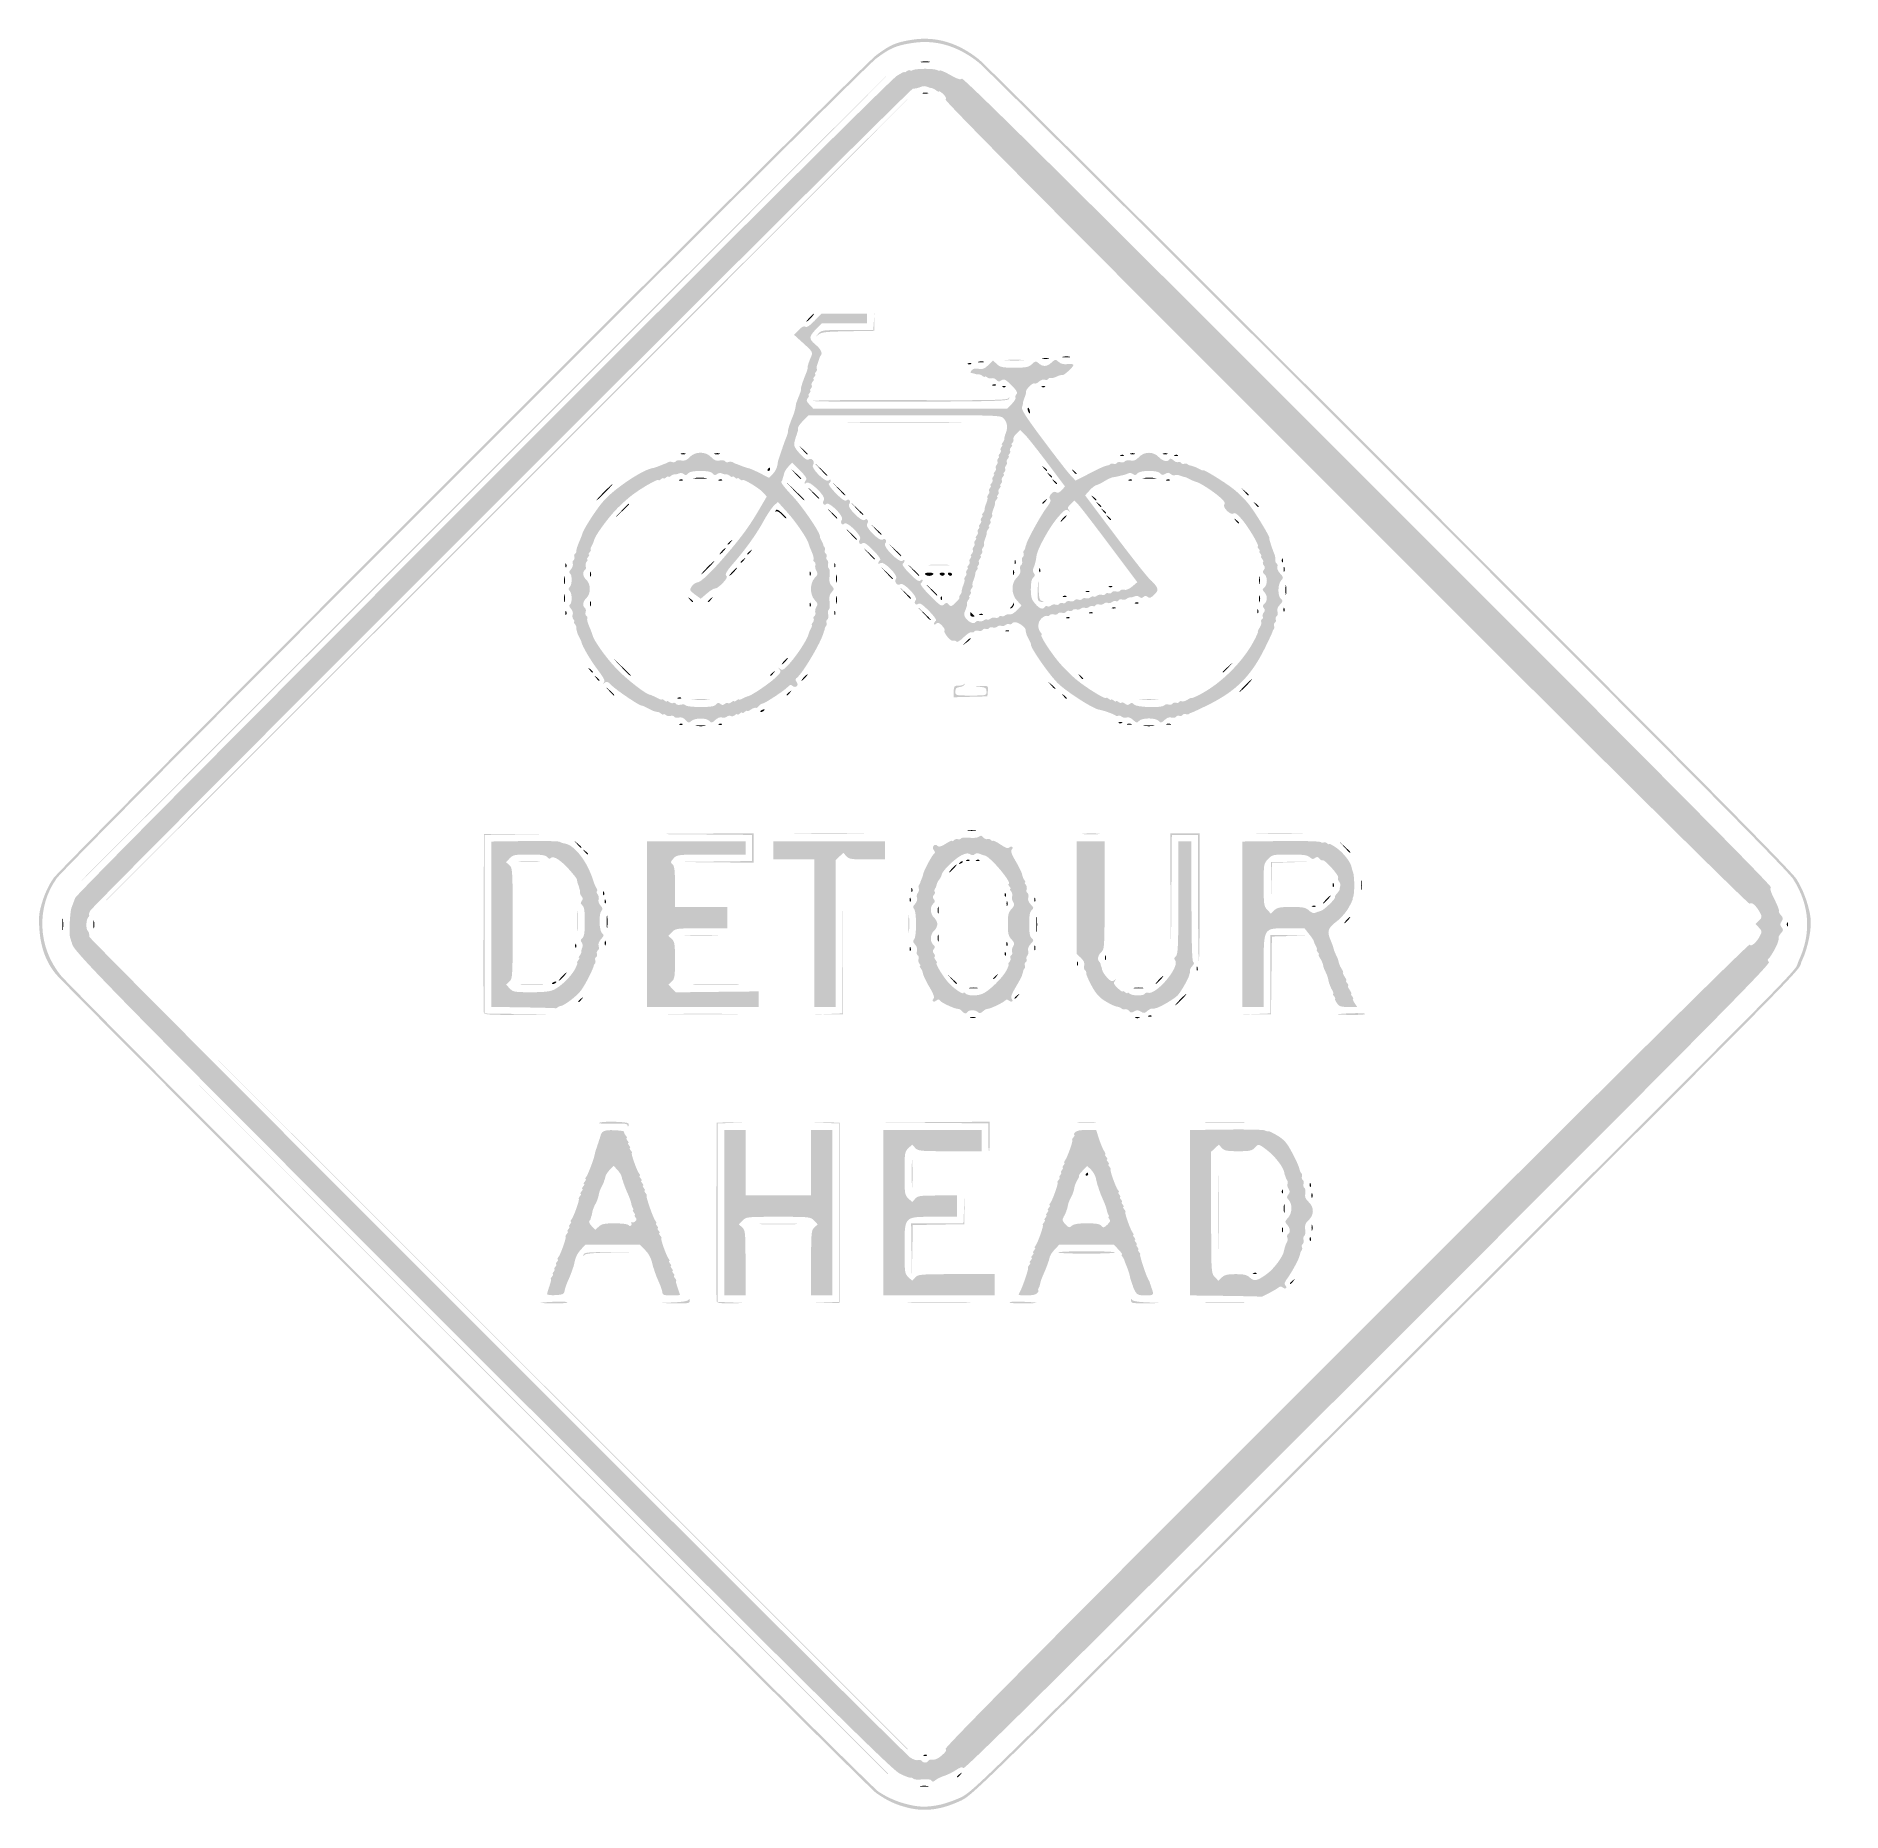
# Model space of a CAD drawing. Header units: inches. Extents: x -25.5 to 26.3, y -25.5 to 25.5.
import ezdxf

# ---------------------------------------------------------------- set-up
doc = ezdxf.new("R2010")
doc.units = ezdxf.units.IN
doc.header["$MEASUREMENT"] = 0

msp = doc.modelspace()

# ---------------------------------------------------------------- hatches: boundary and pattern name
h = msp.add_hatch(color=7)
edge = h.paths.add_edge_path()
edge.add_spline(control_points=[(-0.485, -25.388), (-0.837, -25.302), (-1.088, -25.186), (-1.413, -24.956), (-1.656, -24.784), (-24.688, -1.783), (-24.971, -1.428), (-25.26, -1.067), (-25.407, -0.657), (-25.442, -0.115), (-25.464, 0.232), (-25.451, 0.342), (-25.347, 0.672), (-25.273, 0.908), (-25.151, 1.16), (-25.029, 1.328), (-24.757, 1.705), (-1.826, 24.649), (-1.409, 24.962), (-0.998, 25.27), (-0.834, 25.341), (-0.355, 25.414), (0.313, 25.516), (0.951, 25.326), (1.549, 24.846), (1.707, 24.718), (7.011, 19.436), (13.336, 13.108), (21.925, 4.514), (24.884, 1.525), (25.029, 1.299), (25.22, 0.998), (25.367, 0.606), (25.43, 0.226), (25.482, -0.084), (25.371, -0.662), (25.184, -1.06), (24.992, -1.468), (26.335, -0.11), (10.688, -15.722), (1.446, -24.944), (1.357, -25.031), (1.01, -25.191), (0.458, -25.446), (0.003, -25.506), (-0.485, -25.388)], knot_values=[0, 0, 0, 0, 1, 1, 1, 2, 2, 2, 3, 3, 3, 4, 4, 4, 5, 5, 5, 6, 6, 6, 7, 7, 7, 8, 8, 8, 9, 9, 9, 10, 10, 10, 11, 11, 11, 12, 12, 12, 13, 13, 13, 14, 14, 14, 15, 15, 15, 15], degree=3, periodic=0)
edge = h.paths.add_edge_path(flags=0)
edge.add_spline(control_points=[(0.38, -25.31), (0.534, -25.282), (0.817, -25.186), (1.01, -25.097), (1.357, -24.937), (1.446, -24.85), (10.688, -15.628), (26.246, -0.105), (24.898, -1.468), (25.09, -1.06), (25.466, -0.26), (25.413, 0.549), (24.934, 1.299), (24.79, 1.525), (21.842, 4.502), (13.289, 13.061), (6.99, 19.363), (1.707, 24.624), (1.549, 24.751), (0.951, 25.232), (0.313, 25.422), (-0.355, 25.32), (-0.834, 25.247), (-0.998, 25.176), (-1.409, 24.868), (-1.826, 24.555), (-24.663, 1.705), (-24.935, 1.328), (-25.534, 0.5), (-25.49, -0.65), (-24.83, -1.467), (-24.458, -1.927), (-1.598, -24.756), (-1.342, -24.922), (-1.069, -25.1), (-0.796, -25.218), (-0.485, -25.293), (-0.166, -25.37), (0.032, -25.374), (0.38, -25.31)], knot_values=[0, 0, 0, 0, 1, 1, 1, 2, 2, 2, 3, 3, 3, 4, 4, 4, 5, 5, 5, 6, 6, 6, 7, 7, 7, 8, 8, 8, 9, 9, 9, 10, 10, 10, 11, 11, 11, 12, 12, 12, 13, 13, 13, 13], degree=3, periodic=0)
h = msp.add_hatch(color=7)
edge = h.paths.add_edge_path()
edge.add_spline(control_points=[(0.187, -24.606), (0.165, -24.57), (0.07, -24.558), (-0.078, -24.572), (-0.205, -24.585), (-0.321, -24.576), (-0.335, -24.553), (-0.349, -24.53), (-0.385, -24.517), (-0.416, -24.523), (-0.446, -24.529), (-0.588, -24.475), (-0.73, -24.404), (-0.947, -24.295), (-2.882, -22.382), (-12.613, -12.655), (-22.922, -2.351), (-24.46, -0.788), (-24.496, -0.577), (-24.499, -0.558), (-24.507, -0.531), (-24.514, -0.518), (-24.52, -0.505), (-24.531, -0.473), (-24.537, -0.447), (-24.544, -0.422), (-24.553, -0.39), (-24.559, -0.377), (-24.593, -0.291), (-24.562, 0.355), (-24.518, 0.471), (-24.488, 0.549), (-24.441, 0.676), (-24.412, 0.754), (-24.342, 0.94), (-1.119, 24.184), (-0.812, 24.374), (-0.689, 24.451), (-0.589, 24.5), (-0.589, 24.484), (-0.589, 24.468), (-0.56, 24.479), (-0.526, 24.508), (-0.491, 24.537), (-0.45, 24.548), (-0.434, 24.532), (-0.419, 24.517), (-0.38, 24.521), (-0.348, 24.541), (-0.316, 24.56), (-0.159, 24.577), (0, 24.577), (0.159, 24.577), (0.316, 24.56), (0.348, 24.541), (0.38, 24.521), (0.417, 24.515), (0.43, 24.528), (0.443, 24.541), (0.578, 24.482), (0.729, 24.397), (0.932, 24.282), (1.018, 24.255), (1.056, 24.294), (1.095, 24.333), (4.165, 21.291), (12.728, 12.728), (20.947, 4.508), (24.332, 1.094), (24.297, 1.059), (24.261, 1.023), (24.291, 0.921), (24.4, 0.709), (24.485, 0.544), (24.541, 0.396), (24.526, 0.381), (24.511, 0.366), (24.535, 0.313), (24.58, 0.264), (24.648, 0.189), (24.652, 0.158), (24.602, 0.079), (24.554, 0.002), (24.555, -0.03), (24.606, -0.091), (24.658, -0.155), (24.656, -0.181), (24.589, -0.254), (24.546, -0.302), (24.513, -0.36), (24.518, -0.383), (24.522, -0.405), (24.52, -0.44), (24.514, -0.459), (24.507, -0.479), (24.499, -0.51), (24.494, -0.53), (24.475, -0.614), (24.275, -0.962), (24.23, -0.99), (24.195, -1.011), (24.198, -1.043), (24.238, -1.091), (24.286, -1.149), (22.455, -3.001), (12.726, -12.73), (4.149, -21.307), (1.142, -24.286), (1.103, -24.247), (1.064, -24.207), (1.008, -24.222), (0.888, -24.304), (0.798, -24.364), (0.647, -24.439), (0.551, -24.47), (0.455, -24.501), (0.342, -24.556), (0.299, -24.594), (0.241, -24.644), (0.213, -24.647), (0.187, -24.606)], knot_values=[0, 0, 0, 0, 1, 1, 1, 2, 2, 2, 3, 3, 3, 4, 4, 4, 5, 5, 5, 6, 6, 6, 7, 7, 7, 8, 8, 8, 9, 9, 9, 10, 10, 10, 11, 11, 11, 12, 12, 12, 13, 13, 13, 14, 14, 14, 15, 15, 15, 16, 16, 16, 17, 17, 17, 18, 18, 18, 19, 19, 19, 20, 20, 20, 21, 21, 21, 22, 22, 22, 23, 23, 23, 24, 24, 24, 25, 25, 25, 26, 26, 26, 27, 27, 27, 28, 28, 28, 29, 29, 29, 30, 30, 30, 31, 31, 31, 32, 32, 32, 33, 33, 33, 34, 34, 34, 35, 35, 35, 36, 36, 36, 37, 37, 37, 38, 38, 38, 39, 39, 39, 40, 40, 40, 40], degree=3, periodic=0)
edge = h.paths.add_edge_path(flags=0)
edge.add_spline(control_points=[(0.095, -24.042), (0.111, -24.015), (0.15, -23.996), (0.18, -24), (0.296, -24.014), (0.35, -23.992), (0.492, -23.873), (0.595, -23.786), (0.625, -23.733), (0.592, -23.694), (0.559, -23.654), (3.808, -20.376), (12.1, -12.084), (19.462, -4.722), (23.666, -0.551), (23.688, -0.586), (23.732, -0.657), (23.881, -0.529), (23.981, -0.337), (24.045, -0.213), (24.043, -0.194), (23.953, -0.099)], knot_values=[0, 0, 0, 0, 1, 1, 1, 2, 2, 2, 3, 3, 3, 4, 4, 4, 5, 5, 5, 6, 6, 6, 7, 7, 7, 7], degree=3, periodic=0)
edge.add_line((23.953, -0.099), (23.856, 0.004))
edge.add_line((23.856, 0.004), (23.954, 0.102))
edge.add_spline(control_points=[(23.954, 0.102), (24.044, 0.193), (24.046, 0.21), (23.981, 0.335), (23.882, 0.529), (23.732, 0.657), (23.688, 0.586), (23.666, 0.551), (19.462, 4.722), (12.1, 12.084), (4.119, 20.065), (0.56, 23.655), (0.59, 23.692), (0.62, 23.727), (0.596, 23.782), (0.517, 23.855), (0.453, 23.916), (0.4, 23.948), (0.4, 23.928), (0.4, 23.907), (0.366, 23.919), (0.323, 23.954), (0.281, 23.989), (0.223, 24.02), (0.194, 24.021), (0.165, 24.023), (0.104, 24.042), (0.059, 24.062), (0.014, 24.083), (-0.061, 24.084), (-0.106, 24.064), (-0.194, 24.026), (-0.241, 24.014), (-0.353, 24.003), (-0.443, 23.994), (-23.885, 0.561), (-23.977, 0.389), (-24.014, 0.317), (-24.03, 0.259), (-24.011, 0.259), (-23.992, 0.259), (-24.002, 0.234), (-24.034, 0.203), (-24.096, 0.14), (-24.111, -0.129), (-24.055, -0.184), (-24.021, -0.219), (-24.014, -0.24), (-24.002, -0.365), (-23.994, -0.443), (-0.606, -23.833), (-0.417, -23.951), (-0.336, -24.002), (-0.238, -24.032), (-0.198, -24.017), (-0.159, -24.002), (-0.113, -24.012), (-0.096, -24.04), (-0.057, -24.104), (0.056, -24.105), (0.095, -24.042)], knot_values=[0, 0, 0, 0, 1, 1, 1, 2, 2, 2, 3, 3, 3, 4, 4, 4, 5, 5, 5, 6, 6, 6, 7, 7, 7, 8, 8, 8, 9, 9, 9, 10, 10, 10, 11, 11, 11, 12, 12, 12, 13, 13, 13, 14, 14, 14, 15, 15, 15, 16, 16, 16, 17, 17, 17, 18, 18, 18, 19, 19, 19, 20, 20, 20, 20], degree=3, periodic=0)
h = msp.add_hatch(color=7)
edge = h.paths.add_edge_path()
edge.add_spline(control_points=[(-12.763, 12.74), (-6.339, 19.164), (-1.073, 24.42), (-1.06, 24.42), (-1.047, 24.42), (-6.292, 19.164), (-12.716, 12.74), (-19.14, 6.316), (-24.407, 1.06), (-24.42, 1.06), (-24.433, 1.06), (-19.187, 6.316), (-12.763, 12.74)], knot_values=[0, 0, 0, 0, 1, 1, 1, 2, 2, 2, 3, 3, 3, 4, 4, 4, 4], degree=3, periodic=0)
h = msp.add_hatch(color=7)
edge = h.paths.add_edge_path()
edge.add_spline(control_points=[(-0.105, 24.783), (-0.034, 24.794), (0.072, 24.794), (0.13, 24.783), (0.188, 24.771), (0.13, 24.763), (0, 24.763), (-0.13, 24.763), (-0.177, 24.772), (-0.105, 24.783)], knot_values=[0, 0, 0, 0, 1, 1, 1, 2, 2, 2, 3, 3, 3, 3], degree=3, periodic=0)
h = msp.add_hatch(color=7)
edge = h.paths.add_edge_path()
edge.add_spline(control_points=[(-0.058, 23.887), (-0.012, 23.899), (0.051, 23.898), (0.083, 23.885), (0.115, 23.873), (0.078, 23.863), (0, 23.864), (-0.078, 23.865), (-0.104, 23.875), (-0.058, 23.887)], knot_values=[0, 0, 0, 0, 1, 1, 1, 2, 2, 2, 3, 3, 3, 3], degree=3, periodic=0)
h = msp.add_hatch(color=7)
edge = h.paths.add_edge_path()
edge.add_spline(control_points=[(-12.151, 12.08), (-5.753, 18.478), (-0.508, 23.713), (-0.495, 23.713), (-0.482, 23.713), (-5.706, 18.478), (-12.104, 12.08), (-18.502, 5.682), (-23.747, 0.447), (-23.76, 0.447), (-23.773, 0.447), (-18.549, 5.682), (-12.151, 12.08)], knot_values=[0, 0, 0, 0, 1, 1, 1, 2, 2, 2, 3, 3, 3, 4, 4, 4, 4], degree=3, periodic=0)
h = msp.add_hatch(color=7)
edge = h.paths.add_edge_path()
edge.add_spline(control_points=[(-6.878, 5.866), (-6.937, 5.931), (-7.001, 5.954), (-7.071, 5.937), (-7.129, 5.922), (-7.191, 5.933), (-7.208, 5.961), (-7.225, 5.989), (-7.271, 5.999), (-7.311, 5.984), (-7.35, 5.969), (-7.412, 5.98), (-7.447, 6.01), (-7.483, 6.039), (-7.512, 6.048), (-7.512, 6.028), (-7.512, 6.009), (-7.538, 6.015), (-7.571, 6.042), (-7.603, 6.069), (-7.646, 6.093), (-7.665, 6.095), (-7.684, 6.097), (-7.711, 6.102), (-7.724, 6.105), (-7.737, 6.108), (-7.763, 6.114), (-7.783, 6.119), (-7.802, 6.123), (-7.887, 6.163), (-7.971, 6.208), (-8.055, 6.253), (-8.129, 6.285), (-8.135, 6.28), (-8.17, 6.252), (-8.887, 6.736), (-9.019, 6.876), (-9.108, 6.971), (-9.142, 6.982), (-9.203, 6.937), (-9.264, 6.892), (-9.268, 6.892), (-9.224, 6.942), (-9.183, 6.989), (-9.223, 7.072), (-9.402, 7.309), (-9.608, 7.58), (-9.861, 8.013), (-9.872, 8.112), (-9.874, 8.132), (-9.9, 8.19), (-9.929, 8.242), (-9.958, 8.294), (-9.985, 8.352), (-9.989, 8.371), (-9.993, 8.391), (-10.001, 8.423), (-10.008, 8.442), (-10.014, 8.462), (-10.016, 8.496), (-10.012, 8.518), (-10.008, 8.54), (-10.029, 8.588), (-10.059, 8.624), (-10.089, 8.66), (-10.098, 8.689), (-10.079, 8.689), (-10.059, 8.689), (-10.068, 8.718), (-10.097, 8.754), (-10.127, 8.79), (-10.137, 8.854), (-10.121, 8.897), (-10.104, 8.942), (-10.125, 9.013), (-10.17, 9.063), (-10.222, 9.121), (-10.232, 9.162), (-10.2, 9.182), (-10.131, 9.224), (-10.136, 9.505), (-10.206, 9.575), (-10.25, 9.619), (-10.25, 9.644), (-10.206, 9.688), (-10.136, 9.758), (-10.131, 10.038), (-10.2, 10.081), (-10.232, 10.101), (-10.222, 10.142), (-10.17, 10.199), (-10.127, 10.248), (-10.103, 10.319), (-10.118, 10.358), (-10.133, 10.397), (-10.124, 10.442), (-10.097, 10.459), (-10.07, 10.475), (-10.06, 10.518), (-10.073, 10.553), (-10.087, 10.588), (-10.077, 10.63), (-10.052, 10.646), (-10.026, 10.662), (-10.009, 10.699), (-10.014, 10.73), (-10.019, 10.76), (-9.985, 10.87), (-9.939, 10.974), (-9.893, 11.077), (-9.852, 11.183), (-9.847, 11.209), (-9.828, 11.326), (-9.427, 11.947), (-9.227, 12.169), (-8.906, 12.526), (-8.124, 13.05), (-7.836, 13.101), (-7.794, 13.108), (-7.699, 13.139), (-7.624, 13.17), (-7.55, 13.201), (-7.478, 13.228), (-7.465, 13.231), (-7.452, 13.234), (-7.417, 13.251), (-7.387, 13.27), (-7.357, 13.29), (-7.301, 13.293), (-7.262, 13.278), (-7.223, 13.263), (-7.178, 13.273), (-7.162, 13.3), (-7.145, 13.327), (-7.074, 13.337), (-7.004, 13.323), (-6.907, 13.304), (-6.848, 13.327), (-6.762, 13.419), (-6.602, 13.59), (-6.303, 13.59), (-6.143, 13.419), (-6.056, 13.327), (-5.998, 13.304), (-5.901, 13.323), (-5.831, 13.337), (-5.759, 13.327), (-5.743, 13.3), (-5.726, 13.273), (-5.681, 13.263), (-5.643, 13.278), (-5.604, 13.293), (-5.548, 13.29), (-5.518, 13.27), (-5.488, 13.251), (-5.453, 13.234), (-5.44, 13.231), (-5.427, 13.228), (-5.355, 13.201), (-5.28, 13.17), (-5.205, 13.139), (-5.11, 13.108), (-5.068, 13.101), (-5.026, 13.093), (-4.878, 13.028), (-4.738, 12.956)], knot_values=[0, 0, 0, 0, 1, 1, 1, 2, 2, 2, 3, 3, 3, 4, 4, 4, 5, 5, 5, 6, 6, 6, 7, 7, 7, 8, 8, 8, 9, 9, 9, 10, 10, 10, 11, 11, 11, 12, 12, 12, 13, 13, 13, 14, 14, 14, 15, 15, 15, 16, 16, 16, 17, 17, 17, 18, 18, 18, 19, 19, 19, 20, 20, 20, 21, 21, 21, 22, 22, 22, 23, 23, 23, 24, 24, 24, 25, 25, 25, 26, 26, 26, 27, 27, 27, 28, 28, 28, 29, 29, 29, 30, 30, 30, 31, 31, 31, 32, 32, 32, 33, 33, 33, 34, 34, 34, 35, 35, 35, 36, 36, 36, 37, 37, 37, 38, 38, 38, 39, 39, 39, 40, 40, 40, 41, 41, 41, 42, 42, 42, 43, 43, 43, 44, 44, 44, 45, 45, 45, 46, 46, 46, 47, 47, 47, 48, 48, 48, 49, 49, 49, 50, 50, 50, 51, 51, 51, 52, 52, 52, 53, 53, 53, 54, 54, 54, 55, 55, 55, 55], degree=3, periodic=0)
edge.add_line((-4.738, 12.956), (-4.485, 12.826))
edge.add_line((-4.485, 12.826), (-4.371, 12.939))
edge.add_spline(control_points=[(-4.371, 12.939), (-4.309, 13.002), (-4.25, 13.115), (-4.24, 13.191), (-4.23, 13.266), (-4.218, 13.334), (-4.213, 13.34), (-4.208, 13.347), (-4.198, 13.373), (-4.192, 13.399), (-4.185, 13.425), (-4.175, 13.457), (-4.168, 13.47), (-4.162, 13.483), (-4.151, 13.514), (-4.145, 13.54), (-4.138, 13.566), (-4.127, 13.598), (-4.121, 13.611), (-4.114, 13.624), (-4.104, 13.656), (-4.097, 13.682), (-4.091, 13.708), (-4.08, 13.739), (-4.074, 13.752), (-4.067, 13.765), (-4.058, 13.792), (-4.052, 13.811), (-4.047, 13.831), (-4.018, 13.905), (-3.988, 13.978), (-3.958, 14.05), (-3.936, 14.124), (-3.939, 14.142), (-3.941, 14.161), (-3.939, 14.192), (-3.932, 14.211), (-3.926, 14.231), (-3.916, 14.268), (-3.909, 14.294), (-3.903, 14.32), (-3.892, 14.352), (-3.885, 14.365), (-3.879, 14.377), (-3.869, 14.404), (-3.864, 14.423), (-3.858, 14.443), (-3.828, 14.522), (-3.795, 14.6), (-3.763, 14.678), (-3.729, 14.794), (-3.72, 14.859), (-3.711, 14.924), (-3.699, 14.982), (-3.694, 14.989), (-3.689, 14.995), (-3.681, 15.016), (-3.675, 15.036), (-3.67, 15.055), (-3.641, 15.13), (-3.611, 15.202), (-3.581, 15.274), (-3.559, 15.348), (-3.562, 15.367), (-3.565, 15.386), (-3.562, 15.417), (-3.556, 15.436), (-3.549, 15.455), (-3.539, 15.493), (-3.532, 15.518), (-3.526, 15.544), (-3.515, 15.576), (-3.509, 15.589), (-3.502, 15.602), (-3.493, 15.629), (-3.487, 15.648), (-3.482, 15.667), (-3.453, 15.742), (-3.423, 15.814), (-3.393, 15.887), (-3.371, 15.961), (-3.374, 15.979), (-3.376, 15.998), (-3.373, 16.029), (-3.367, 16.048), (-3.361, 16.068), (-3.351, 16.099), (-3.346, 16.119), (-3.34, 16.138), (-3.309, 16.218), (-3.277, 16.296), (-3.219, 16.434), (-3.224, 16.443), (-3.489, 16.685)], knot_values=[0, 0, 0, 0, 1, 1, 1, 2, 2, 2, 3, 3, 3, 4, 4, 4, 5, 5, 5, 6, 6, 6, 7, 7, 7, 8, 8, 8, 9, 9, 9, 10, 10, 10, 11, 11, 11, 12, 12, 12, 13, 13, 13, 14, 14, 14, 15, 15, 15, 16, 16, 16, 17, 17, 17, 18, 18, 18, 19, 19, 19, 20, 20, 20, 21, 21, 21, 22, 22, 22, 23, 23, 23, 24, 24, 24, 25, 25, 25, 26, 26, 26, 27, 27, 27, 28, 28, 28, 29, 29, 29, 30, 30, 30, 31, 31, 31, 31], degree=3, periodic=0)
edge.add_line((-3.489, 16.685), (-3.761, 16.932))
edge.add_line((-3.761, 16.932), (-3.627, 17.072))
edge.add_spline(control_points=[(-3.627, 17.072), (-3.536, 17.167), (-3.475, 17.198), (-3.439, 17.167), (-3.401, 17.136), (-3.32, 17.188), (-3.178, 17.333)], knot_values=[0, 0, 0, 0, 1, 1, 1, 2, 2, 2, 2], degree=3, periodic=0)
edge.add_line((-3.178, 17.333), (-2.971, 17.544))
edge.add_line((-2.971, 17.544), (-2.321, 17.544))
edge.add_line((-2.321, 17.544), (-1.672, 17.544))
edge.add_line((-1.672, 17.544), (-1.672, 17.402))
edge.add_line((-1.672, 17.402), (-1.672, 17.261))
edge.add_line((-1.672, 17.261), (-2.322, 17.261))
edge.add_line((-2.322, 17.261), (-2.972, 17.261))
edge.add_line((-2.972, 17.261), (-3.132, 17.096))
edge.add_spline(control_points=[(-3.132, 17.096), (-3.338, 16.883), (-3.343, 16.818), (-3.163, 16.667), (-2.997, 16.528), (-2.937, 16.413), (-2.992, 16.343), (-3.013, 16.317), (-3.034, 16.274), (-3.039, 16.248), (-3.045, 16.223), (-3.068, 16.151), (-3.092, 16.089), (-3.115, 16.027), (-3.124, 15.965), (-3.11, 15.952), (-3.097, 15.938), (-3.109, 15.899), (-3.138, 15.864), (-3.167, 15.829), (-3.175, 15.801), (-3.155, 15.801), (-3.136, 15.801), (-3.147, 15.769), (-3.179, 15.73), (-3.211, 15.691), (-3.222, 15.66), (-3.203, 15.66), (-3.183, 15.66), (-3.194, 15.627), (-3.227, 15.588), (-3.26, 15.548), (-3.273, 15.503), (-3.257, 15.486), (-3.24, 15.47), (-3.251, 15.428), (-3.279, 15.393), (-3.308, 15.358), (-3.316, 15.33), (-3.297, 15.33), (-3.277, 15.33), (-3.288, 15.298), (-3.32, 15.259), (-3.353, 15.221), (-3.363, 15.189), (-3.344, 15.189), (-3.325, 15.189), (-3.336, 15.156), (-3.369, 15.117), (-3.418, 15.057), (-3.41, 15.025), (-3.319, 14.928)], knot_values=[0, 0, 0, 0, 1, 1, 1, 2, 2, 2, 3, 3, 3, 4, 4, 4, 5, 5, 5, 6, 6, 6, 7, 7, 7, 8, 8, 8, 9, 9, 9, 10, 10, 10, 11, 11, 11, 12, 12, 12, 13, 13, 13, 14, 14, 14, 15, 15, 15, 16, 16, 16, 17, 17, 17, 17], degree=3, periodic=0)
edge.add_line((-3.319, 14.928), (-3.21, 14.812))
edge.add_line((-3.21, 14.812), (-0.424, 14.812))
edge.add_line((-0.424, 14.812), (2.361, 14.812))
edge.add_line((2.361, 14.812), (2.496, 14.953))
edge.add_spline(control_points=[(2.496, 14.953), (2.57, 15.03), (2.616, 15.108), (2.599, 15.125), (2.582, 15.142), (2.592, 15.186), (2.622, 15.223), (2.666, 15.275), (2.638, 15.328), (2.481, 15.485), (2.31, 15.656), (2.272, 15.675), (2.194, 15.626), (2.122, 15.581), (2.092, 15.584), (2.045, 15.64), (2.013, 15.679), (1.955, 15.699), (1.917, 15.685), (1.879, 15.67), (1.819, 15.682), (1.784, 15.712), (1.748, 15.741), (1.719, 15.75), (1.719, 15.73), (1.719, 15.711), (1.689, 15.72), (1.653, 15.75), (1.617, 15.78), (1.57, 15.801), (1.547, 15.797), (1.525, 15.793), (1.491, 15.795), (1.472, 15.801), (1.433, 15.814), (1.359, 15.833), (1.313, 15.842), (1.297, 15.845), (1.309, 15.879), (1.341, 15.917), (1.379, 15.963), (1.444, 15.976), (1.537, 15.957), (1.649, 15.935), (1.705, 15.956), (1.815, 16.062)], knot_values=[0, 0, 0, 0, 1, 1, 1, 2, 2, 2, 3, 3, 3, 4, 4, 4, 5, 5, 5, 6, 6, 6, 7, 7, 7, 8, 8, 8, 9, 9, 9, 10, 10, 10, 11, 11, 11, 12, 12, 12, 13, 13, 13, 14, 14, 14, 15, 15, 15, 15], degree=3, periodic=0)
edge.add_line((1.815, 16.062), (1.954, 16.195))
edge.add_line((1.954, 16.195), (2.063, 16.092))
edge.add_spline(control_points=[(2.063, 16.092), (2.158, 16.003), (2.226, 15.989), (2.567, 15.989), (2.906, 15.989), (2.976, 16.004), (3.07, 16.091), (3.171, 16.187), (3.183, 16.188), (3.265, 16.115), (3.382, 16.009), (3.505, 16.016), (3.635, 16.138), (3.739, 16.236), (3.747, 16.237), (3.836, 16.157), (3.9, 16.099), (3.98, 16.079), (4.095, 16.092), (4.187, 16.103), (4.262, 16.093), (4.262, 16.069), (4.262, 16.008), (3.976, 15.75), (3.936, 15.775), (3.918, 15.787), (3.85, 15.769), (3.787, 15.736), (3.723, 15.703), (3.647, 15.684), (3.618, 15.694), (3.588, 15.704), (3.551, 15.69), (3.535, 15.664), (3.519, 15.638), (3.474, 15.629), (3.435, 15.644), (3.396, 15.659), (3.324, 15.635), (3.274, 15.59), (3.225, 15.546), (3.166, 15.521), (3.142, 15.536), (3.093, 15.566), (2.887, 15.365), (2.902, 15.301), (2.907, 15.278), (2.887, 15.2), (2.858, 15.128), (2.828, 15.056), (2.806, 14.982), (2.81, 14.963), (2.814, 14.945), (2.802, 14.894), (2.783, 14.851), (2.757, 14.793), (2.922, 14.539), (3.394, 13.909), (3.749, 13.434), (4.103, 12.978), (4.181, 12.896)], knot_values=[0, 0, 0, 0, 1, 1, 1, 2, 2, 2, 3, 3, 3, 4, 4, 4, 5, 5, 5, 6, 6, 6, 7, 7, 7, 8, 8, 8, 9, 9, 9, 10, 10, 10, 11, 11, 11, 12, 12, 12, 13, 13, 13, 14, 14, 14, 15, 15, 15, 16, 16, 16, 17, 17, 17, 18, 18, 18, 19, 19, 19, 20, 20, 20, 20], degree=3, periodic=0)
edge.add_line((4.181, 12.896), (4.322, 12.745))
edge.add_line((4.322, 12.745), (4.704, 12.94))
edge.add_spline(control_points=[(4.704, 12.94), (4.915, 13.048), (5.102, 13.139), (5.122, 13.144), (5.141, 13.148), (5.168, 13.157), (5.181, 13.164), (5.194, 13.17), (5.224, 13.178), (5.247, 13.181), (5.271, 13.184), (5.305, 13.202), (5.323, 13.219), (5.34, 13.237), (5.382, 13.241), (5.416, 13.228), (5.45, 13.215), (5.49, 13.225), (5.506, 13.25), (5.521, 13.275), (5.574, 13.286), (5.623, 13.273), (5.672, 13.26), (5.725, 13.272), (5.742, 13.299), (5.759, 13.327), (5.831, 13.337), (5.901, 13.323), (5.998, 13.304), (6.056, 13.327), (6.143, 13.419), (6.298, 13.584), (6.558, 13.586), (6.711, 13.423), (6.827, 13.3), (6.966, 13.269), (7.019, 13.355), (7.04, 13.388), (7.08, 13.378), (7.137, 13.327), (7.184, 13.284), (7.244, 13.262), (7.27, 13.277), (7.296, 13.293), (7.331, 13.283), (7.349, 13.255), (7.366, 13.227), (7.408, 13.215), (7.441, 13.228), (7.475, 13.241), (7.517, 13.237), (7.535, 13.219), (7.552, 13.202), (7.586, 13.184), (7.61, 13.181), (7.634, 13.178), (7.664, 13.17), (7.677, 13.164), (7.69, 13.157), (7.716, 13.148), (7.736, 13.144), (7.755, 13.14), (7.819, 13.11), (7.877, 13.078), (7.935, 13.045), (7.983, 13.03), (7.983, 13.043), (7.983, 13.085), (8.564, 12.73), (8.841, 12.518), (8.989, 12.405), (9.203, 12.192), (9.317, 12.043), (9.511, 11.791), (9.932, 11.091), (9.89, 11.091), (9.872, 11.091), (9.97, 10.785), (10.04, 10.62), (10.056, 10.581), (10.065, 10.514), (10.06, 10.471), (10.055, 10.428), (10.072, 10.38), (10.098, 10.364), (10.124, 10.348), (10.133, 10.303), (10.118, 10.263), (10.102, 10.223), (10.138, 10.141), (10.198, 10.077), (10.299, 9.969), (10.301, 9.957), (10.228, 9.875), (10.127, 9.764), (10.123, 9.429), (10.222, 9.347), (10.286, 9.294), (10.283, 9.276), (10.194, 9.181), (10.128, 9.11), (10.104, 9.042), (10.123, 8.98), (10.14, 8.928), (10.13, 8.871), (10.101, 8.853), (10.072, 8.836), (10.06, 8.792), (10.073, 8.757), (10.087, 8.721), (10.076, 8.679), (10.05, 8.663), (10.023, 8.646), (10.012, 8.605), (10.025, 8.571), (10.038, 8.538), (10.034, 8.496), (10.017, 8.478), (9.999, 8.46), (9.984, 8.432), (9.984, 8.415), (9.984, 8.397), (9.884, 8.182), (9.763, 7.936), (9.365, 7.129), (8.931, 6.695), (8.124, 6.297), (7.878, 6.176), (7.663, 6.076), (7.645, 6.076), (7.628, 6.076), (7.6, 6.061), (7.582, 6.043), (7.564, 6.026), (7.522, 6.022), (7.489, 6.035), (7.455, 6.048), (7.414, 6.037), (7.397, 6.01), (7.381, 5.984), (7.339, 5.973), (7.303, 5.987), (7.268, 6), (7.224, 5.988), (7.207, 5.959), (7.189, 5.93), (7.132, 5.92), (7.08, 5.937), (7.018, 5.956), (6.95, 5.933), (6.879, 5.866), (6.785, 5.777), (6.766, 5.774), (6.713, 5.838), (6.631, 5.936), (6.226, 5.936), (6.145, 5.838), (6.092, 5.774), (6.073, 5.778), (5.977, 5.868), (5.91, 5.931), (5.838, 5.958), (5.789, 5.939), (5.746, 5.923), (5.681, 5.934), (5.645, 5.964), (5.608, 5.994), (5.565, 6.005), (5.549, 5.988), (5.532, 5.972), (5.496, 5.977), (5.468, 5.999), (5.416, 6.04), (5.109, 6.148), (4.997, 6.164), (4.827, 6.189), (4.072, 6.673), (3.816, 6.922), (3.571, 7.161), (3.019, 7.953), (3.046, 8.03), (3.05, 8.043), (3.024, 8.107), (2.989, 8.171), (2.953, 8.236), (2.92, 8.305), (2.916, 8.324), (2.912, 8.344), (2.903, 8.376), (2.897, 8.395), (2.89, 8.414), (2.887, 8.444), (2.889, 8.46), (2.896, 8.513), (2.707, 8.66), (2.614, 8.674), (2.565, 8.682), (2.511, 8.667), (2.495, 8.641), (2.479, 8.615), (2.445, 8.606), (2.42, 8.622), (2.395, 8.638), (2.344, 8.626), (2.308, 8.595), (2.271, 8.565), (2.218, 8.554), (2.19, 8.572), (2.162, 8.589), (2.111, 8.58), (2.076, 8.551), (2.042, 8.523), (1.981, 8.512), (1.942, 8.527), (1.902, 8.542), (1.856, 8.533), (1.84, 8.506), (1.824, 8.48), (1.781, 8.469), (1.746, 8.483), (1.71, 8.496), (1.667, 8.484), (1.649, 8.455), (1.631, 8.426), (1.578, 8.415), (1.531, 8.43), (1.483, 8.445), (1.431, 8.435), (1.414, 8.408), (1.397, 8.381), (1.361, 8.372), (1.335, 8.388), (1.308, 8.404), (1.206, 8.339), (1.108, 8.243), (1.002, 8.14), (0.917, 8.089), (0.899, 8.118), (0.882, 8.145), (0.84, 8.156), (0.804, 8.143), (0.736, 8.116), (0.511, 8.392), (0.56, 8.441), (0.576, 8.457), (0.544, 8.519), (0.487, 8.579), (0.409, 8.662), (0.37, 8.676), (0.322, 8.636), (0.279, 8.6), (0.259, 8.599), (0.259, 8.634), (0.259, 8.661), (0.282, 8.698), (0.311, 8.716), (0.342, 8.735), (0.266, 8.845), (0.114, 9), (-0.067, 9.183), (-0.151, 9.239), (-0.193, 9.204), (-0.27, 9.14), (-0.336, 9.243), (-0.264, 9.316), (-0.19, 9.389), (-0.628, 9.838), (-0.709, 9.771), (-0.791, 9.703), (-0.907, 9.85), (-0.831, 9.926), (-0.75, 10.007), (-1.192, 10.451), (-1.28, 10.378), (-1.323, 10.342), (-1.342, 10.342), (-1.342, 10.376), (-1.342, 10.404), (-1.319, 10.441), (-1.291, 10.458), (-1.259, 10.478), (-1.335, 10.588), (-1.488, 10.742), (-1.669, 10.926), (-1.752, 10.981), (-1.794, 10.946), (-1.872, 10.882), (-1.933, 10.98), (-1.866, 11.061), (-1.797, 11.145), (-2.24, 11.588), (-2.316, 11.511), (-2.388, 11.44), (-2.45, 11.546), (-2.384, 11.626), (-2.315, 11.71), (-2.758, 12.153), (-2.834, 12.077), (-2.906, 12.005), (-2.968, 12.111), (-2.902, 12.191), (-2.828, 12.28), (-3.324, 12.765), (-3.405, 12.684), (-3.436, 12.652), (-3.462, 12.648), (-3.462, 12.674), (-3.462, 12.7), (-3.441, 12.742), (-3.415, 12.768), (-3.384, 12.799), (-3.444, 12.89), (-3.594, 13.037)], knot_values=[0, 0, 0, 0, 1, 1, 1, 2, 2, 2, 3, 3, 3, 4, 4, 4, 5, 5, 5, 6, 6, 6, 7, 7, 7, 8, 8, 8, 9, 9, 9, 10, 10, 10, 11, 11, 11, 12, 12, 12, 13, 13, 13, 14, 14, 14, 15, 15, 15, 16, 16, 16, 17, 17, 17, 18, 18, 18, 19, 19, 19, 20, 20, 20, 21, 21, 21, 22, 22, 22, 23, 23, 23, 24, 24, 24, 25, 25, 25, 26, 26, 26, 27, 27, 27, 28, 28, 28, 29, 29, 29, 30, 30, 30, 31, 31, 31, 32, 32, 32, 33, 33, 33, 34, 34, 34, 35, 35, 35, 36, 36, 36, 37, 37, 37, 38, 38, 38, 39, 39, 39, 40, 40, 40, 41, 41, 41, 42, 42, 42, 43, 43, 43, 44, 44, 44, 45, 45, 45, 46, 46, 46, 47, 47, 47, 48, 48, 48, 49, 49, 49, 50, 50, 50, 51, 51, 51, 52, 52, 52, 53, 53, 53, 54, 54, 54, 55, 55, 55, 56, 56, 56, 57, 57, 57, 58, 58, 58, 59, 59, 59, 60, 60, 60, 61, 61, 61, 62, 62, 62, 63, 63, 63, 64, 64, 64, 65, 65, 65, 66, 66, 66, 67, 67, 67, 68, 68, 68, 69, 69, 69, 70, 70, 70, 71, 71, 71, 72, 72, 72, 73, 73, 73, 74, 74, 74, 75, 75, 75, 76, 76, 76, 77, 77, 77, 78, 78, 78, 79, 79, 79, 80, 80, 80, 81, 81, 81, 82, 82, 82, 83, 83, 83, 84, 84, 84, 85, 85, 85, 86, 86, 86, 87, 87, 87, 88, 88, 88, 89, 89, 89, 90, 90, 90, 91, 91, 91, 92, 92, 92, 93, 93, 93, 94, 94, 94, 95, 95, 95, 96, 96, 96, 97, 97, 97, 98, 98, 98, 99, 99, 99, 100, 100, 100, 101, 101, 101, 102, 102, 102, 103, 103, 103, 104, 104, 104, 104], degree=3, periodic=0)
edge.add_line((-3.594, 13.037), (-3.82, 13.26))
edge.add_line((-3.82, 13.26), (-3.927, 13.146))
edge.add_spline(control_points=[(-3.927, 13.146), (-3.986, 13.084), (-4.041, 12.993), (-4.05, 12.945), (-4.059, 12.897), (-4.071, 12.852), (-4.076, 12.846), (-4.081, 12.839), (-4.088, 12.814), (-4.092, 12.791), (-4.095, 12.767), (-4.113, 12.732), (-4.132, 12.713), (-4.151, 12.694), (-4.009, 12.513), (-3.817, 12.312), (-3.523, 12.004), (-2.997, 11.23), (-3.021, 11.141), (-3.025, 11.127), (-3.005, 11.072), (-2.976, 11.021), (-2.947, 10.969), (-2.923, 10.912), (-2.922, 10.895), (-2.921, 10.878), (-2.906, 10.849), (-2.888, 10.832), (-2.87, 10.814), (-2.866, 10.772), (-2.879, 10.738), (-2.892, 10.705), (-2.881, 10.664), (-2.855, 10.647), (-2.828, 10.631), (-2.817, 10.588), (-2.831, 10.553), (-2.845, 10.518), (-2.835, 10.476), (-2.81, 10.46), (-2.785, 10.445), (-2.774, 10.392), (-2.787, 10.343), (-2.8, 10.294), (-2.789, 10.241), (-2.764, 10.225), (-2.738, 10.209), (-2.728, 10.111), (-2.742, 10.007), (-2.761, 9.865), (-2.747, 9.794), (-2.684, 9.724), (-2.603, 9.635), (-2.603, 9.628), (-2.684, 9.538), (-2.747, 9.468), (-2.761, 9.397), (-2.742, 9.256), (-2.728, 9.151), (-2.738, 9.053), (-2.763, 9.037), (-2.789, 9.022), (-2.798, 8.959), (-2.782, 8.899), (-2.767, 8.839), (-2.778, 8.775), (-2.805, 8.758), (-2.833, 8.741), (-2.845, 8.699), (-2.832, 8.666), (-2.819, 8.632), (-2.823, 8.59), (-2.841, 8.572), (-2.858, 8.555), (-2.876, 8.521), (-2.879, 8.497), (-2.882, 8.473), (-2.89, 8.443), (-2.896, 8.43), (-2.903, 8.417), (-2.912, 8.391), (-2.917, 8.371), (-2.979, 8.115), (-3.497, 7.235), (-3.669, 7.092), (-3.729, 7.042), (-3.733, 7.014), (-3.69, 6.962), (-3.612, 6.868), (-3.712, 6.767), (-3.807, 6.846), (-3.858, 6.889), (-3.887, 6.883), (-3.938, 6.822), (-4.015, 6.728), (-4.612, 6.335), (-4.677, 6.335), (-4.702, 6.335), (-4.749, 6.302), (-4.781, 6.263), (-4.814, 6.223), (-4.852, 6.202), (-4.866, 6.216), (-4.879, 6.229), (-4.94, 6.208), (-5, 6.169), (-5.061, 6.129), (-5.11, 6.111), (-5.11, 6.127), (-5.11, 6.144), (-5.142, 6.131), (-5.181, 6.099), (-5.22, 6.067), (-5.251, 6.056), (-5.251, 6.075), (-5.251, 6.095), (-5.283, 6.084), (-5.322, 6.052), (-5.361, 6.02), (-5.393, 6.009), (-5.393, 6.028), (-5.393, 6.048), (-5.423, 6.038), (-5.461, 6.007), (-5.499, 5.975), (-5.553, 5.964), (-5.581, 5.981), (-5.609, 5.999), (-5.66, 5.99), (-5.695, 5.961), (-5.729, 5.932), (-5.793, 5.923), (-5.836, 5.939), (-5.885, 5.958), (-5.957, 5.931), (-6.024, 5.868), (-6.12, 5.778), (-6.139, 5.774), (-6.192, 5.838), (-6.27, 5.932), (-6.608, 5.933), (-6.712, 5.84), (-6.782, 5.776), (-6.799, 5.779), (-6.878, 5.866)], knot_values=[0, 0, 0, 0, 1, 1, 1, 2, 2, 2, 3, 3, 3, 4, 4, 4, 5, 5, 5, 6, 6, 6, 7, 7, 7, 8, 8, 8, 9, 9, 9, 10, 10, 10, 11, 11, 11, 12, 12, 12, 13, 13, 13, 14, 14, 14, 15, 15, 15, 16, 16, 16, 17, 17, 17, 18, 18, 18, 19, 19, 19, 20, 20, 20, 21, 21, 21, 22, 22, 22, 23, 23, 23, 24, 24, 24, 25, 25, 25, 26, 26, 26, 27, 27, 27, 28, 28, 28, 29, 29, 29, 30, 30, 30, 31, 31, 31, 32, 32, 32, 33, 33, 33, 34, 34, 34, 35, 35, 35, 36, 36, 36, 37, 37, 37, 38, 38, 38, 39, 39, 39, 40, 40, 40, 41, 41, 41, 42, 42, 42, 43, 43, 43, 44, 44, 44, 45, 45, 45, 46, 46, 46, 47, 47, 47, 48, 48, 48, 48], degree=3, periodic=0)
edge = h.paths.add_edge_path(flags=0)
edge.add_spline(control_points=[(-6.004, 6.312), (-5.959, 6.366), (-5.93, 6.37), (-5.881, 6.329), (-5.833, 6.29), (-5.8, 6.29), (-5.753, 6.328), (-5.718, 6.357), (-5.677, 6.367), (-5.66, 6.351), (-5.644, 6.335), (-5.598, 6.348), (-5.559, 6.381), (-5.519, 6.413), (-5.487, 6.424), (-5.487, 6.405), (-5.487, 6.386), (-5.455, 6.396), (-5.416, 6.429), (-5.377, 6.461), (-5.345, 6.473), (-5.345, 6.456), (-5.345, 6.439), (-5.298, 6.452), (-5.24, 6.484), (-5.181, 6.516), (-5.11, 6.546), (-5.08, 6.551), (-4.988, 6.567), (-4.512, 6.887), (-4.311, 7.068), (-4.148, 7.216), (-4.128, 7.253), (-4.179, 7.318), (-4.231, 7.385), (-4.229, 7.387), (-4.162, 7.334), (-4.096, 7.282), (-4.056, 7.306), (-3.879, 7.505), (-3.673, 7.736), (-3.369, 8.204), (-3.35, 8.321), (-3.344, 8.355), (-3.313, 8.431), (-3.281, 8.489), (-3.249, 8.547), (-3.237, 8.595), (-3.254, 8.595), (-3.271, 8.595), (-3.259, 8.626), (-3.228, 8.664), (-3.197, 8.701), (-3.184, 8.753), (-3.199, 8.778), (-3.215, 8.803), (-3.205, 8.838), (-3.177, 8.856), (-3.149, 8.873), (-3.137, 8.918), (-3.152, 8.955), (-3.166, 8.992), (-3.152, 9.063), (-3.121, 9.113), (-3.074, 9.188), (-3.082, 9.222), (-3.169, 9.314), (-3.313, 9.468), (-3.313, 9.795), (-3.169, 9.948), (-3.082, 10.041), (-3.074, 10.074), (-3.121, 10.15), (-3.152, 10.199), (-3.166, 10.27), (-3.152, 10.308), (-3.137, 10.345), (-3.149, 10.39), (-3.177, 10.407), (-3.205, 10.424), (-3.216, 10.457), (-3.202, 10.48), (-3.188, 10.503), (-3.212, 10.602), (-3.255, 10.701), (-3.299, 10.799), (-3.34, 10.905), (-3.346, 10.937), (-3.375, 11.069), (-3.709, 11.56), (-3.959, 11.836)], knot_values=[0, 0, 0, 0, 1, 1, 1, 2, 2, 2, 3, 3, 3, 4, 4, 4, 5, 5, 5, 6, 6, 6, 7, 7, 7, 8, 8, 8, 9, 9, 9, 10, 10, 10, 11, 11, 11, 12, 12, 12, 13, 13, 13, 14, 14, 14, 15, 15, 15, 16, 16, 16, 17, 17, 17, 18, 18, 18, 19, 19, 19, 20, 20, 20, 21, 21, 21, 22, 22, 22, 23, 23, 23, 24, 24, 24, 25, 25, 25, 26, 26, 26, 27, 27, 27, 28, 28, 28, 29, 29, 29, 30, 30, 30, 30], degree=3, periodic=0)
edge.add_line((-3.959, 11.836), (-4.227, 12.132))
edge.add_line((-4.227, 12.132), (-4.34, 12.027))
edge.add_spline(control_points=[(-4.34, 12.027), (-4.401, 11.969), (-4.534, 11.772), (-4.634, 11.589), (-4.846, 11.203), (-5.16, 10.764), (-5.515, 10.357), (-5.703, 10.14), (-5.751, 10.056), (-5.711, 10.015), (-5.67, 9.975), (-5.696, 9.92), (-5.817, 9.796), (-5.905, 9.705), (-6, 9.638), (-6.026, 9.647), (-6.053, 9.656), (-6.158, 9.594), (-6.259, 9.508)], knot_values=[0, 0, 0, 0, 1, 1, 1, 2, 2, 2, 3, 3, 3, 4, 4, 4, 5, 5, 5, 6, 6, 6, 6], degree=3, periodic=0)
edge.add_line((-6.259, 9.508), (-6.442, 9.352))
edge.add_line((-6.442, 9.352), (-6.575, 9.447))
edge.add_spline(control_points=[(-6.575, 9.447), (-6.649, 9.499), (-6.722, 9.563), (-6.738, 9.589), (-6.774, 9.648), (-6.626, 9.82), (-6.539, 9.82), (-6.446, 9.82), (-6.14, 10.111), (-5.728, 10.593), (-5.265, 11.134), (-5.04, 11.442), (-4.765, 11.914)], knot_values=[0, 0, 0, 0, 1, 1, 1, 2, 2, 2, 3, 3, 3, 4, 4, 4, 4], degree=3, periodic=0)
edge.add_line((-4.765, 11.914), (-4.546, 12.288))
edge.add_line((-4.546, 12.288), (-4.675, 12.424))
edge.add_spline(control_points=[(-4.675, 12.424), (-4.801, 12.557), (-5.251, 12.818), (-5.251, 12.758), (-5.251, 12.742), (-5.283, 12.755), (-5.322, 12.787), (-5.361, 12.819), (-5.393, 12.83), (-5.393, 12.81), (-5.393, 12.791), (-5.424, 12.802), (-5.463, 12.834), (-5.502, 12.866), (-5.534, 12.877), (-5.534, 12.857), (-5.534, 12.838), (-5.563, 12.847), (-5.6, 12.877), (-5.636, 12.907), (-5.683, 12.927), (-5.706, 12.922), (-5.728, 12.917), (-5.783, 12.929), (-5.829, 12.949), (-5.876, 12.97), (-5.939, 12.963), (-5.976, 12.933), (-6.024, 12.893), (-6.054, 12.897), (-6.099, 12.951), (-6.14, 13.001), (-6.247, 13.022), (-6.452, 13.022), (-6.658, 13.022), (-6.765, 13.001), (-6.806, 12.951), (-6.851, 12.897), (-6.881, 12.893), (-6.929, 12.933), (-6.965, 12.963), (-7.029, 12.97), (-7.076, 12.949), (-7.121, 12.929), (-7.177, 12.917), (-7.199, 12.922), (-7.221, 12.927), (-7.269, 12.907), (-7.305, 12.877), (-7.341, 12.847), (-7.371, 12.838), (-7.371, 12.857), (-7.371, 12.877), (-7.402, 12.866), (-7.441, 12.834), (-7.48, 12.802), (-7.512, 12.791), (-7.512, 12.81), (-7.512, 12.83), (-7.544, 12.819), (-7.583, 12.787), (-7.621, 12.755), (-7.653, 12.742), (-7.653, 12.758), (-7.653, 12.808), (-8.034, 12.601), (-8.339, 12.384), (-8.497, 12.273), (-8.749, 12.048), (-8.9, 11.885), (-9.163, 11.602), (-9.49, 11.14), (-9.509, 11.027), (-9.514, 10.998), (-9.544, 10.926), (-9.576, 10.868), (-9.608, 10.809), (-9.621, 10.762), (-9.604, 10.762), (-9.587, 10.762), (-9.599, 10.73), (-9.631, 10.691), (-9.664, 10.652), (-9.674, 10.62), (-9.655, 10.62), (-9.636, 10.62), (-9.646, 10.589), (-9.678, 10.55), (-9.711, 10.511), (-9.721, 10.479), (-9.702, 10.479), (-9.683, 10.479), (-9.691, 10.45), (-9.721, 10.414), (-9.75, 10.379), (-9.762, 10.317), (-9.747, 10.278), (-9.731, 10.238), (-9.742, 10.192), (-9.769, 10.175), (-9.85, 10.125), (-9.828, 9.983), (-9.726, 9.89), (-9.664, 9.834), (-9.631, 9.745), (-9.631, 9.631), (-9.631, 9.517), (-9.664, 9.428), (-9.726, 9.372), (-9.827, 9.28), (-9.85, 9.137), (-9.771, 9.089), (-9.744, 9.072), (-9.734, 9.019), (-9.749, 8.972), (-9.764, 8.925), (-9.754, 8.872), (-9.727, 8.855), (-9.699, 8.838), (-9.688, 8.805), (-9.703, 8.782), (-9.717, 8.759), (-9.693, 8.66), (-9.649, 8.562), (-9.606, 8.464), (-9.565, 8.355), (-9.557, 8.321), (-9.524, 8.163), (-9.199, 7.7), (-8.884, 7.363), (-8.592, 7.051), (-8.013, 6.599), (-7.898, 6.592), (-7.88, 6.59), (-7.796, 6.553), (-7.712, 6.508), (-7.628, 6.463), (-7.559, 6.44), (-7.559, 6.457), (-7.559, 6.474), (-7.527, 6.461), (-7.488, 6.429), (-7.45, 6.396), (-7.418, 6.386), (-7.418, 6.405), (-7.418, 6.424), (-7.387, 6.415), (-7.349, 6.383), (-7.311, 6.352), (-7.26, 6.339), (-7.235, 6.355), (-7.209, 6.37), (-7.174, 6.36), (-7.157, 6.331), (-7.139, 6.303), (-7.076, 6.292), (-7.015, 6.307), (-6.955, 6.322), (-6.892, 6.314), (-6.876, 6.288), (-6.86, 6.262), (-6.671, 6.24), (-6.455, 6.24), (-6.163, 6.24), (-6.048, 6.258), (-6.004, 6.312)], knot_values=[0, 0, 0, 0, 1, 1, 1, 2, 2, 2, 3, 3, 3, 4, 4, 4, 5, 5, 5, 6, 6, 6, 7, 7, 7, 8, 8, 8, 9, 9, 9, 10, 10, 10, 11, 11, 11, 12, 12, 12, 13, 13, 13, 14, 14, 14, 15, 15, 15, 16, 16, 16, 17, 17, 17, 18, 18, 18, 19, 19, 19, 20, 20, 20, 21, 21, 21, 22, 22, 22, 23, 23, 23, 24, 24, 24, 25, 25, 25, 26, 26, 26, 27, 27, 27, 28, 28, 28, 29, 29, 29, 30, 30, 30, 31, 31, 31, 32, 32, 32, 33, 33, 33, 34, 34, 34, 35, 35, 35, 36, 36, 36, 37, 37, 37, 38, 38, 38, 39, 39, 39, 40, 40, 40, 41, 41, 41, 42, 42, 42, 43, 43, 43, 44, 44, 44, 45, 45, 45, 46, 46, 46, 47, 47, 47, 48, 48, 48, 49, 49, 49, 50, 50, 50, 51, 51, 51, 52, 52, 52, 53, 53, 53, 54, 54, 54, 55, 55, 55, 55], degree=3, periodic=0)
edge = h.paths.add_edge_path(flags=0)
edge.add_spline(control_points=[(6.877, 6.289), (6.894, 6.316), (6.946, 6.326), (6.994, 6.311), (7.041, 6.296), (7.095, 6.307), (7.112, 6.336), (7.13, 6.365), (7.174, 6.377), (7.209, 6.363), (7.244, 6.35), (7.286, 6.359), (7.302, 6.384), (7.317, 6.41), (7.351, 6.417), (7.376, 6.402), (7.401, 6.386), (7.474, 6.408), (7.538, 6.449), (7.601, 6.491), (7.653, 6.513), (7.653, 6.498), (7.653, 6.483), (7.779, 6.537), (7.932, 6.619), (8.515, 6.93), (9.131, 7.547), (9.444, 8.133), (9.524, 8.284), (9.577, 8.407), (9.562, 8.407), (9.547, 8.407), (9.569, 8.459), (9.611, 8.522), (9.652, 8.586), (9.674, 8.659), (9.658, 8.684), (9.643, 8.709), (9.652, 8.743), (9.678, 8.76), (9.705, 8.777), (9.714, 8.811), (9.699, 8.836), (9.683, 8.861), (9.696, 8.913), (9.727, 8.95), (9.77, 9.002), (9.771, 9.035), (9.731, 9.083), (9.69, 9.132), (9.694, 9.162), (9.748, 9.207), (9.84, 9.283), (9.84, 9.437), (9.748, 9.538), (9.683, 9.61), (9.683, 9.624), (9.748, 9.677), (9.84, 9.754), (9.841, 9.979), (9.748, 10.056), (9.694, 10.101), (9.69, 10.13), (9.731, 10.179), (9.77, 10.227), (9.77, 10.26), (9.732, 10.307), (9.703, 10.342), (9.693, 10.383), (9.709, 10.4), (9.725, 10.416), (9.712, 10.462), (9.679, 10.501), (9.647, 10.541), (9.636, 10.573), (9.655, 10.573), (9.674, 10.573), (9.664, 10.605), (9.631, 10.644), (9.599, 10.683), (9.588, 10.715), (9.608, 10.715), (9.627, 10.715), (9.616, 10.746), (9.584, 10.785), (9.552, 10.824), (9.54, 10.856), (9.558, 10.856), (9.618, 10.856), (9.3, 11.398), (9.108, 11.623), (8.967, 11.787), (8.899, 11.835), (8.857, 11.8), (8.778, 11.734), (8.526, 11.992), (8.598, 12.065), (8.634, 12.1), (8.589, 12.165), (8.447, 12.288), (8.242, 12.463), (7.876, 12.695), (7.778, 12.712), (7.748, 12.717), (7.671, 12.75), (7.606, 12.785), (7.541, 12.821), (7.478, 12.849), (7.465, 12.847), (7.452, 12.846), (7.392, 12.864), (7.331, 12.887), (7.271, 12.91), (7.201, 12.916), (7.176, 12.901), (7.151, 12.885), (7.098, 12.9), (7.059, 12.933), (7.003, 12.979), (6.966, 12.98), (6.9, 12.939), (6.832, 12.897), (6.801, 12.9), (6.757, 12.954), (6.677, 13.05), (6.179, 13.048), (6.099, 12.951), (6.054, 12.897), (6.024, 12.893), (5.976, 12.933), (5.94, 12.963), (5.876, 12.97), (5.829, 12.95), (5.783, 12.93), (5.725, 12.91), (5.699, 12.904), (5.673, 12.899), (5.63, 12.89), (5.605, 12.883), (5.512, 12.858), (5.462, 12.848), (5.393, 12.841), (5.354, 12.837), (5.248, 12.787), (5.157, 12.731), (5.066, 12.674), (4.96, 12.622), (4.922, 12.616), (4.883, 12.609), (4.794, 12.54), (4.724, 12.462)], knot_values=[0, 0, 0, 0, 1, 1, 1, 2, 2, 2, 3, 3, 3, 4, 4, 4, 5, 5, 5, 6, 6, 6, 7, 7, 7, 8, 8, 8, 9, 9, 9, 10, 10, 10, 11, 11, 11, 12, 12, 12, 13, 13, 13, 14, 14, 14, 15, 15, 15, 16, 16, 16, 17, 17, 17, 18, 18, 18, 19, 19, 19, 20, 20, 20, 21, 21, 21, 22, 22, 22, 23, 23, 23, 24, 24, 24, 25, 25, 25, 26, 26, 26, 27, 27, 27, 28, 28, 28, 29, 29, 29, 30, 30, 30, 31, 31, 31, 32, 32, 32, 33, 33, 33, 34, 34, 34, 35, 35, 35, 36, 36, 36, 37, 37, 37, 38, 38, 38, 39, 39, 39, 40, 40, 40, 41, 41, 41, 42, 42, 42, 43, 43, 43, 44, 44, 44, 45, 45, 45, 46, 46, 46, 47, 47, 47, 48, 48, 48, 49, 49, 49, 50, 50, 50, 50], degree=3, periodic=0)
edge.add_line((4.724, 12.462), (4.597, 12.32))
edge.add_line((4.597, 12.32), (5.461, 11.172))
edge.add_spline(control_points=[(5.461, 11.172), (5.936, 10.541), (6.385, 9.972), (6.459, 9.908), (6.533, 9.843), (6.619, 9.746), (6.65, 9.692), (6.699, 9.606), (6.69, 9.575), (6.585, 9.47), (6.49, 9.376), (6.448, 9.36), (6.399, 9.401), (6.352, 9.44), (6.318, 9.44), (6.272, 9.403), (6.227, 9.365), (6.196, 9.365), (6.158, 9.403), (6.127, 9.434), (6.07, 9.44), (6.02, 9.418), (5.973, 9.398), (5.916, 9.385), (5.894, 9.39), (5.872, 9.395), (5.827, 9.377), (5.794, 9.35), (5.761, 9.322), (5.702, 9.312), (5.662, 9.328), (5.623, 9.343), (5.576, 9.332), (5.559, 9.304), (5.542, 9.276), (5.507, 9.266), (5.481, 9.281), (5.456, 9.297), (5.406, 9.285), (5.369, 9.255), (5.332, 9.224), (5.279, 9.214), (5.251, 9.231), (5.223, 9.248), (5.172, 9.239), (5.137, 9.211), (5.103, 9.182), (5.043, 9.171), (5.003, 9.186), (4.963, 9.201), (4.917, 9.191), (4.9, 9.163), (4.882, 9.135), (4.847, 9.124), (4.822, 9.14), (4.797, 9.156), (4.746, 9.144), (4.71, 9.113), (4.673, 9.083), (4.62, 9.072), (4.592, 9.09), (4.564, 9.107), (4.513, 9.098), (4.478, 9.069), (4.444, 9.041), (4.383, 9.03), (4.344, 9.045), (4.304, 9.06), (4.258, 9.051), (4.242, 9.024), (4.226, 8.998), (4.183, 8.987), (4.148, 9.001), (4.112, 9.014), (4.069, 9.002), (4.051, 8.973), (4.033, 8.945), (3.98, 8.933), (3.933, 8.948), (3.885, 8.963), (3.832, 8.953), (3.815, 8.925), (3.798, 8.897), (3.745, 8.886), (3.697, 8.901), (3.65, 8.916), (3.597, 8.906), (3.58, 8.879), (3.563, 8.852), (3.528, 8.842), (3.502, 8.858), (3.476, 8.874), (3.406, 8.842), (3.347, 8.787), (3.232, 8.679), (3.222, 8.502), (3.322, 8.381), (3.353, 8.343), (3.364, 8.313), (3.345, 8.313), (3.287, 8.313), (3.559, 7.878), (3.818, 7.559), (3.954, 7.39), (4.2, 7.144), (4.364, 7.012), (4.669, 6.765), (5.204, 6.44), (5.204, 6.501), (5.204, 6.519), (5.236, 6.508), (5.275, 6.476), (5.314, 6.444), (5.345, 6.433), (5.345, 6.452), (5.345, 6.472), (5.377, 6.461), (5.416, 6.429), (5.455, 6.396), (5.487, 6.386), (5.487, 6.405), (5.487, 6.424), (5.515, 6.417), (5.55, 6.388), (5.585, 6.359), (5.627, 6.349), (5.643, 6.365), (5.659, 6.382), (5.705, 6.368), (5.745, 6.335), (5.799, 6.291), (5.832, 6.289), (5.881, 6.329), (5.93, 6.37), (5.959, 6.366), (6.004, 6.312), (6.074, 6.227), (6.827, 6.208), (6.877, 6.289)], knot_values=[0, 0, 0, 0, 1, 1, 1, 2, 2, 2, 3, 3, 3, 4, 4, 4, 5, 5, 5, 6, 6, 6, 7, 7, 7, 8, 8, 8, 9, 9, 9, 10, 10, 10, 11, 11, 11, 12, 12, 12, 13, 13, 13, 14, 14, 14, 15, 15, 15, 16, 16, 16, 17, 17, 17, 18, 18, 18, 19, 19, 19, 20, 20, 20, 21, 21, 21, 22, 22, 22, 23, 23, 23, 24, 24, 24, 25, 25, 25, 26, 26, 26, 27, 27, 27, 28, 28, 28, 29, 29, 29, 30, 30, 30, 31, 31, 31, 32, 32, 32, 33, 33, 33, 34, 34, 34, 35, 35, 35, 36, 36, 36, 37, 37, 37, 38, 38, 38, 39, 39, 39, 40, 40, 40, 41, 41, 41, 42, 42, 42, 43, 43, 43, 44, 44, 44, 45, 45, 45, 46, 46, 46, 46], degree=3, periodic=0)
edge = h.paths.add_edge_path(flags=0)
edge.add_spline(control_points=[(1.459, 8.687), (1.474, 8.712), (1.518, 8.72), (1.556, 8.706), (1.595, 8.691), (1.654, 8.702), (1.689, 8.731), (1.723, 8.759), (1.765, 8.769), (1.781, 8.753), (1.798, 8.736), (1.841, 8.748), (1.877, 8.778), (1.913, 8.808), (1.975, 8.82), (2.014, 8.805), (2.054, 8.79), (2.1, 8.8), (2.118, 8.828), (2.135, 8.856), (2.17, 8.867), (2.195, 8.851), (2.221, 8.835), (2.269, 8.846), (2.304, 8.875), (2.338, 8.903), (2.396, 8.915), (2.433, 8.901), (2.47, 8.887), (2.56, 8.938), (2.636, 9.018)], knot_values=[0, 0, 0, 0, 1, 1, 1, 2, 2, 2, 3, 3, 3, 4, 4, 4, 5, 5, 5, 6, 6, 6, 7, 7, 7, 8, 8, 8, 9, 9, 9, 10, 10, 10, 10], degree=3, periodic=0)
edge.add_line((2.636, 9.018), (2.773, 9.16))
edge.add_line((2.773, 9.16), (2.646, 9.292))
edge.add_spline(control_points=[(2.646, 9.292), (2.47, 9.477), (2.467, 9.801), (2.64, 9.963), (2.724, 10.043), (2.752, 10.107), (2.734, 10.181), (2.72, 10.238), (2.731, 10.299), (2.759, 10.317), (2.787, 10.334), (2.8, 10.388), (2.787, 10.437), (2.774, 10.486), (2.785, 10.539), (2.81, 10.554), (2.835, 10.57), (2.845, 10.61), (2.832, 10.644), (2.819, 10.678), (2.823, 10.72), (2.841, 10.737), (2.858, 10.755), (2.876, 10.789), (2.879, 10.813), (2.882, 10.836), (2.89, 10.866), (2.896, 10.879), (2.903, 10.892), (2.912, 10.919), (2.916, 10.938), (2.944, 11.056), (3.339, 11.768), (3.477, 11.949), (3.595, 12.104), (3.627, 12.179), (3.59, 12.215), (3.518, 12.288), (3.689, 12.476), (3.767, 12.41), (3.806, 12.378), (3.854, 12.397), (3.922, 12.469)], knot_values=[0, 0, 0, 0, 1, 1, 1, 2, 2, 2, 3, 3, 3, 4, 4, 4, 5, 5, 5, 6, 6, 6, 7, 7, 7, 8, 8, 8, 9, 9, 9, 10, 10, 10, 11, 11, 11, 12, 12, 12, 13, 13, 13, 14, 14, 14, 14], degree=3, periodic=0)
edge.add_line((3.922, 12.469), (4.021, 12.575))
edge.add_line((4.021, 12.575), (3.527, 13.234))
edge.add_spline(control_points=[(3.527, 13.234), (3.255, 13.597), (2.966, 13.962), (2.885, 14.046)], knot_values=[0, 0, 0, 0, 1, 1, 1, 1], degree=3, periodic=0)
edge.add_line((2.885, 14.046), (2.737, 14.199))
edge.add_line((2.737, 14.199), (2.627, 14.096))
edge.add_spline(control_points=[(2.627, 14.096), (2.566, 14.039), (2.526, 13.967), (2.538, 13.937), (2.55, 13.906), (2.536, 13.858), (2.507, 13.829), (2.478, 13.8), (2.471, 13.776), (2.492, 13.776), (2.514, 13.776), (2.504, 13.744), (2.472, 13.704), (2.439, 13.665), (2.425, 13.619), (2.442, 13.602), (2.458, 13.586), (2.448, 13.544), (2.419, 13.509), (2.39, 13.475), (2.383, 13.446), (2.402, 13.446), (2.421, 13.446), (2.41, 13.414), (2.377, 13.374), (2.345, 13.335), (2.331, 13.289), (2.348, 13.273), (2.364, 13.256), (2.354, 13.214), (2.324, 13.179), (2.295, 13.143), (2.284, 13.101), (2.301, 13.084), (2.317, 13.068), (2.307, 13.026), (2.278, 12.991), (2.249, 12.957), (2.241, 12.928), (2.261, 12.928), (2.28, 12.928), (2.269, 12.896), (2.236, 12.856), (2.203, 12.817), (2.19, 12.771), (2.206, 12.755), (2.223, 12.738), (2.213, 12.696), (2.184, 12.662), (2.155, 12.627), (2.147, 12.598), (2.166, 12.598), (2.186, 12.598), (2.175, 12.566), (2.142, 12.527), (2.109, 12.487), (2.096, 12.441), (2.112, 12.425), (2.129, 12.409), (2.118, 12.367), (2.09, 12.332), (2.061, 12.297), (2.053, 12.269), (2.072, 12.269), (2.092, 12.269), (2.083, 12.239), (2.053, 12.203), (2.023, 12.167), (2.002, 12.119), (2.008, 12.097), (2.013, 12.075), (1.992, 11.996), (1.961, 11.921), (1.93, 11.846), (1.916, 11.774), (1.929, 11.76), (1.943, 11.747), (1.93, 11.707), (1.9, 11.671), (1.871, 11.636), (1.86, 11.594), (1.877, 11.577), (1.893, 11.561), (1.883, 11.519), (1.854, 11.484), (1.825, 11.449), (1.817, 11.421), (1.837, 11.421), (1.856, 11.421), (1.847, 11.391), (1.817, 11.355), (1.787, 11.319), (1.767, 11.271), (1.772, 11.249), (1.777, 11.227), (1.756, 11.148), (1.725, 11.073), (1.695, 10.998), (1.68, 10.926), (1.694, 10.912), (1.707, 10.899), (1.694, 10.859), (1.665, 10.824), (1.635, 10.788), (1.625, 10.746), (1.641, 10.73), (1.658, 10.713), (1.648, 10.671), (1.619, 10.636), (1.59, 10.602), (1.582, 10.573), (1.601, 10.573), (1.621, 10.573), (1.61, 10.541), (1.577, 10.501), (1.544, 10.462), (1.531, 10.416), (1.547, 10.4), (1.563, 10.383), (1.553, 10.342), (1.524, 10.307), (1.496, 10.272), (1.488, 10.244), (1.507, 10.244), (1.526, 10.244), (1.518, 10.214), (1.488, 10.178), (1.458, 10.142), (1.437, 10.094), (1.442, 10.072), (1.447, 10.05), (1.426, 9.97), (1.396, 9.896), (1.365, 9.821), (1.351, 9.749), (1.364, 9.735), (1.378, 9.722), (1.365, 9.682), (1.335, 9.646), (1.306, 9.611), (1.295, 9.569), (1.312, 9.552), (1.328, 9.536), (1.318, 9.494), (1.289, 9.459), (1.26, 9.424), (1.252, 9.396), (1.272, 9.396), (1.291, 9.396), (1.282, 9.366), (1.252, 9.33), (1.222, 9.294), (1.201, 9.246), (1.205, 9.224), (1.209, 9.202), (1.207, 9.168), (1.201, 9.149), (1.194, 9.129), (1.185, 9.097), (1.179, 9.078), (1.174, 9.058), (1.153, 9.004), (1.132, 8.958), (1.067, 8.809), (1.376, 8.553), (1.459, 8.687)], knot_values=[0, 0, 0, 0, 1, 1, 1, 2, 2, 2, 3, 3, 3, 4, 4, 4, 5, 5, 5, 6, 6, 6, 7, 7, 7, 8, 8, 8, 9, 9, 9, 10, 10, 10, 11, 11, 11, 12, 12, 12, 13, 13, 13, 14, 14, 14, 15, 15, 15, 16, 16, 16, 17, 17, 17, 18, 18, 18, 19, 19, 19, 20, 20, 20, 21, 21, 21, 22, 22, 22, 23, 23, 23, 24, 24, 24, 25, 25, 25, 26, 26, 26, 27, 27, 27, 28, 28, 28, 29, 29, 29, 30, 30, 30, 31, 31, 31, 32, 32, 32, 33, 33, 33, 34, 34, 34, 35, 35, 35, 36, 36, 36, 37, 37, 37, 38, 38, 38, 39, 39, 39, 40, 40, 40, 41, 41, 41, 42, 42, 42, 43, 43, 43, 44, 44, 44, 45, 45, 45, 46, 46, 46, 47, 47, 47, 48, 48, 48, 49, 49, 49, 50, 50, 50, 51, 51, 51, 52, 52, 52, 53, 53, 53, 54, 54, 54, 55, 55, 55, 55], degree=3, periodic=0)
edge = h.paths.add_edge_path(flags=0)
edge.add_spline(control_points=[(3.439, 9.114), (3.455, 9.14), (3.489, 9.149), (3.514, 9.134), (3.539, 9.118), (3.588, 9.129), (3.623, 9.157), (3.657, 9.186), (3.717, 9.197), (3.757, 9.181), (3.797, 9.166), (3.842, 9.176), (3.859, 9.202), (3.875, 9.229), (3.917, 9.239), (3.953, 9.226), (3.988, 9.212), (4.032, 9.225), (4.05, 9.253), (4.067, 9.282), (4.121, 9.293), (4.168, 9.278), (4.216, 9.263), (4.269, 9.274), (4.286, 9.302), (4.303, 9.33), (4.356, 9.34), (4.404, 9.325), (4.451, 9.31), (4.503, 9.319), (4.519, 9.345), (4.535, 9.371), (4.579, 9.38), (4.618, 9.365), (4.656, 9.35), (4.716, 9.362), (4.75, 9.39), (4.784, 9.419), (4.826, 9.429), (4.842, 9.412), (4.859, 9.396), (4.902, 9.407), (4.938, 9.437), (4.974, 9.467), (5.036, 9.479), (5.076, 9.464), (5.115, 9.449), (5.161, 9.458), (5.177, 9.485), (5.194, 9.511), (5.236, 9.522), (5.272, 9.508), (5.307, 9.495), (5.35, 9.507), (5.368, 9.536), (5.386, 9.565), (5.439, 9.576), (5.487, 9.561), (5.534, 9.546), (5.587, 9.556), (5.605, 9.584), (5.622, 9.612), (5.674, 9.623), (5.721, 9.608), (5.773, 9.592), (5.861, 9.628), (5.951, 9.703)], knot_values=[0, 0, 0, 0, 1, 1, 1, 2, 2, 2, 3, 3, 3, 4, 4, 4, 5, 5, 5, 6, 6, 6, 7, 7, 7, 8, 8, 8, 9, 9, 9, 10, 10, 10, 11, 11, 11, 12, 12, 12, 13, 13, 13, 14, 14, 14, 15, 15, 15, 16, 16, 16, 17, 17, 17, 18, 18, 18, 19, 19, 19, 20, 20, 20, 21, 21, 21, 22, 22, 22, 22], degree=3, periodic=0)
edge.add_line((5.951, 9.703), (6.096, 9.826))
edge.add_line((6.096, 9.826), (5.314, 10.871))
edge.add_spline(control_points=[(5.314, 10.871), (4.884, 11.445), (4.478, 11.974), (4.412, 12.045)], knot_values=[0, 0, 0, 0, 1, 1, 1, 1], degree=3, periodic=0)
edge.add_line((4.412, 12.045), (4.292, 12.174))
edge.add_line((4.292, 12.174), (4.183, 12.073))
edge.add_spline(control_points=[(4.183, 12.073), (4.094, 11.989), (4.085, 11.958), (4.133, 11.896), (4.184, 11.831), (4.182, 11.829), (4.114, 11.882), (4.047, 11.934), (4.007, 11.909), (3.819, 11.693), (3.582, 11.423), (3.229, 10.787), (3.202, 10.583), (3.193, 10.513), (3.182, 10.445), (3.177, 10.432), (3.172, 10.419), (3.164, 10.387), (3.159, 10.361), (3.154, 10.335), (3.133, 10.277), (3.112, 10.231), (3.09, 10.182), (3.096, 10.122), (3.127, 10.084), (3.167, 10.036), (3.163, 10.006), (3.109, 9.961), (3.06, 9.921), (3.038, 9.816), (3.038, 9.629), (3.038, 9.404), (3.059, 9.33), (3.16, 9.211), (3.284, 9.063), (3.385, 9.028), (3.439, 9.114)], knot_values=[0, 0, 0, 0, 1, 1, 1, 2, 2, 2, 3, 3, 3, 4, 4, 4, 5, 5, 5, 6, 6, 6, 7, 7, 7, 8, 8, 8, 9, 9, 9, 10, 10, 10, 11, 11, 11, 12, 12, 12, 12], degree=3, periodic=0)
edge = h.paths.add_edge_path(flags=0)
edge.add_spline(control_points=[(0.683, 9.183), (0.738, 9.118), (0.759, 9.124), (0.878, 9.237), (0.952, 9.308), (1.001, 9.376), (0.989, 9.388), (0.976, 9.401), (0.988, 9.437), (1.015, 9.469), (1.041, 9.501), (1.059, 9.545), (1.054, 9.567), (1.049, 9.59), (1.07, 9.669), (1.1, 9.744), (1.131, 9.819), (1.146, 9.891), (1.132, 9.904), (1.119, 9.918), (1.132, 9.958), (1.161, 9.993), (1.19, 10.029), (1.201, 10.071), (1.185, 10.087), (1.168, 10.104), (1.178, 10.146), (1.207, 10.18), (1.236, 10.215), (1.244, 10.244), (1.225, 10.244), (1.205, 10.244), (1.216, 10.276), (1.249, 10.315), (1.282, 10.355), (1.295, 10.401), (1.279, 10.417), (1.262, 10.433), (1.272, 10.475), (1.301, 10.51), (1.33, 10.545), (1.338, 10.573), (1.319, 10.573), (1.299, 10.573), (1.31, 10.606), (1.343, 10.645), (1.376, 10.685), (1.389, 10.73), (1.373, 10.747), (1.357, 10.763), (1.367, 10.805), (1.396, 10.841), (1.426, 10.876), (1.436, 10.919), (1.42, 10.935), (1.404, 10.951), (1.414, 10.993), (1.443, 11.028), (1.471, 11.063), (1.479, 11.091), (1.46, 11.091), (1.441, 11.091), (1.452, 11.124), (1.484, 11.163), (1.517, 11.203), (1.531, 11.248), (1.514, 11.265), (1.498, 11.281), (1.508, 11.323), (1.537, 11.358), (1.566, 11.393), (1.573, 11.421), (1.554, 11.421), (1.535, 11.421), (1.546, 11.453), (1.579, 11.493), (1.611, 11.532), (1.625, 11.578), (1.608, 11.594), (1.592, 11.611), (1.602, 11.653), (1.631, 11.687), (1.66, 11.722), (1.668, 11.751), (1.648, 11.751), (1.629, 11.751), (1.638, 11.78), (1.668, 11.816), (1.698, 11.852), (1.718, 11.9), (1.713, 11.922), (1.708, 11.944), (1.729, 12.024), (1.76, 12.099), (1.791, 12.173), (1.805, 12.246), (1.791, 12.259), (1.778, 12.273), (1.791, 12.313), (1.82, 12.348), (1.85, 12.383), (1.86, 12.426), (1.844, 12.442), (1.827, 12.459), (1.838, 12.5), (1.867, 12.535), (1.895, 12.57), (1.903, 12.598), (1.884, 12.598), (1.865, 12.598), (1.876, 12.631), (1.908, 12.67), (1.941, 12.71), (1.955, 12.755), (1.938, 12.772), (1.922, 12.788), (1.932, 12.83), (1.961, 12.865), (1.99, 12.9), (1.997, 12.928), (1.978, 12.928), (1.959, 12.928), (1.97, 12.96), (2.003, 13), (2.035, 13.039), (2.049, 13.085), (2.032, 13.102), (2.016, 13.118), (2.026, 13.16), (2.056, 13.196), (2.085, 13.231), (2.096, 13.273), (2.079, 13.29), (2.063, 13.306), (2.073, 13.348), (2.102, 13.383), (2.131, 13.418), (2.139, 13.446), (2.119, 13.446), (2.1, 13.446), (2.111, 13.478), (2.144, 13.518), (2.177, 13.557), (2.19, 13.603), (2.174, 13.62), (2.157, 13.636), (2.167, 13.678), (2.196, 13.713), (2.225, 13.747), (2.233, 13.776), (2.214, 13.776), (2.194, 13.776), (2.203, 13.805), (2.233, 13.842), (2.263, 13.878), (2.283, 13.925), (2.278, 13.947), (2.273, 13.97), (2.291, 14.041), (2.317, 14.106), (2.384, 14.268), (2.365, 14.414), (2.262, 14.528), (2.177, 14.622), (2.132, 14.624), (-0.587, 14.624)], knot_values=[0, 0, 0, 0, 1, 1, 1, 2, 2, 2, 3, 3, 3, 4, 4, 4, 5, 5, 5, 6, 6, 6, 7, 7, 7, 8, 8, 8, 9, 9, 9, 10, 10, 10, 11, 11, 11, 12, 12, 12, 13, 13, 13, 14, 14, 14, 15, 15, 15, 16, 16, 16, 17, 17, 17, 18, 18, 18, 19, 19, 19, 20, 20, 20, 21, 21, 21, 22, 22, 22, 23, 23, 23, 24, 24, 24, 25, 25, 25, 26, 26, 26, 27, 27, 27, 28, 28, 28, 29, 29, 29, 30, 30, 30, 31, 31, 31, 32, 32, 32, 33, 33, 33, 34, 34, 34, 35, 35, 35, 36, 36, 36, 37, 37, 37, 38, 38, 38, 39, 39, 39, 40, 40, 40, 41, 41, 41, 42, 42, 42, 43, 43, 43, 44, 44, 44, 45, 45, 45, 46, 46, 46, 47, 47, 47, 48, 48, 48, 49, 49, 49, 50, 50, 50, 51, 51, 51, 52, 52, 52, 53, 53, 53, 54, 54, 54, 55, 55, 55, 55], degree=3, periodic=0)
edge.add_line((-0.587, 14.624), (-3.349, 14.624))
edge.add_line((-3.349, 14.624), (-3.502, 14.466))
edge.add_spline(control_points=[(-3.502, 14.466), (-3.586, 14.379), (-3.651, 14.289), (-3.647, 14.266), (-3.642, 14.242), (-3.644, 14.207), (-3.65, 14.188), (-3.657, 14.169), (-3.667, 14.131), (-3.674, 14.106), (-3.68, 14.08), (-3.691, 14.048), (-3.697, 14.035), (-3.704, 14.022), (-3.714, 13.99), (-3.721, 13.964), (-3.727, 13.938), (-3.738, 13.901), (-3.744, 13.882), (-3.783, 13.761), (-3.75, 13.683), (-3.584, 13.506), (-3.452, 13.366), (-3.381, 13.321), (-3.342, 13.354), (-3.26, 13.422), (-3.143, 13.275), (-3.219, 13.199), (-3.3, 13.118), (-2.859, 12.673), (-2.77, 12.747), (-2.727, 12.782), (-2.708, 12.783), (-2.708, 12.748), (-2.708, 12.721), (-2.731, 12.684), (-2.76, 12.666), (-2.791, 12.647), (-2.715, 12.537), (-2.563, 12.382), (-2.382, 12.199), (-2.298, 12.143), (-2.256, 12.178), (-2.179, 12.243), (-2.117, 12.144), (-2.185, 12.063), (-2.254, 11.98), (-1.81, 11.537), (-1.734, 11.613), (-1.697, 11.65), (-1.673, 11.649), (-1.648, 11.609), (-1.63, 11.579), (-1.638, 11.53), (-1.667, 11.501), (-1.743, 11.426), (-1.303, 10.979), (-1.22, 11.048), (-1.143, 11.112), (-1.077, 11.008), (-1.149, 10.936), (-1.228, 10.857), (-0.737, 10.367), (-0.651, 10.439), (-0.608, 10.475), (-0.589, 10.475), (-0.589, 10.44), (-0.589, 10.413), (-0.612, 10.376), (-0.64, 10.358), (-0.672, 10.339), (-0.596, 10.229), (-0.443, 10.075), (-0.252, 9.881), (-0.18, 9.835), (-0.133, 9.874), (-0.09, 9.91), (-0.071, 9.91), (-0.071, 9.875), (-0.071, 9.848), (-0.094, 9.811), (-0.123, 9.793), (-0.154, 9.774), (-0.049, 9.635), (0.146, 9.438), (0.436, 9.146), (0.473, 9.122), (0.544, 9.186), (0.614, 9.249), (0.629, 9.249), (0.683, 9.183)], knot_values=[0, 0, 0, 0, 1, 1, 1, 2, 2, 2, 3, 3, 3, 4, 4, 4, 5, 5, 5, 6, 6, 6, 7, 7, 7, 8, 8, 8, 9, 9, 9, 10, 10, 10, 11, 11, 11, 12, 12, 12, 13, 13, 13, 14, 14, 14, 15, 15, 15, 16, 16, 16, 17, 17, 17, 18, 18, 18, 19, 19, 19, 20, 20, 20, 21, 21, 21, 22, 22, 22, 23, 23, 23, 24, 24, 24, 25, 25, 25, 26, 26, 26, 27, 27, 27, 28, 28, 28, 29, 29, 29, 30, 30, 30, 30], degree=3, periodic=0)
h = msp.add_hatch(color=7)
edge = h.paths.add_edge_path()
edge.add_spline(control_points=[(-3.32, 17.426), (-3.259, 17.491), (-3.199, 17.544), (-3.186, 17.544), (-3.173, 17.544), (-3.212, 17.491), (-3.273, 17.426), (-3.334, 17.361), (-3.394, 17.308), (-3.407, 17.308), (-3.42, 17.308), (-3.381, 17.361), (-3.32, 17.426)], knot_values=[0, 0, 0, 0, 1, 1, 1, 2, 2, 2, 3, 3, 3, 4, 4, 4, 4], degree=3, periodic=0)
h = msp.add_hatch(color=7)
edge = h.paths.add_edge_path()
edge.add_spline(control_points=[(-3.066, 16.967), (-2.98, 17.068), (-2.946, 17.073), (-2.232, 17.073)], knot_values=[0, 0, 0, 0, 1, 1, 1, 1], degree=3, periodic=0)
edge.add_line((-2.232, 17.073), (-1.488, 17.073))
edge.add_line((-1.488, 17.073), (-1.47, 17.32))
edge.add_line((-1.47, 17.32), (-1.451, 17.567))
edge.add_line((-1.451, 17.567), (-1.456, 17.308))
edge.add_line((-1.456, 17.308), (-1.46, 17.049))
edge.add_line((-1.46, 17.049), (-2.211, 17.036))
edge.add_spline(control_points=[(-2.211, 17.036), (-2.841, 17.025), (-2.978, 17.01), (-3.059, 16.942), (-3.155, 16.861), (-3.155, 16.861), (-3.066, 16.967)], knot_values=[0, 0, 0, 0, 1, 1, 1, 2, 2, 2, 2], degree=3, periodic=0)
h = msp.add_hatch(color=7)
edge = h.paths.add_edge_path()
edge.add_spline(control_points=[(1.239, 16.116), (1.273, 16.129), (1.314, 16.128), (1.33, 16.112), (1.345, 16.096), (1.317, 16.085), (1.268, 16.087), (1.213, 16.09), (1.202, 16.101), (1.239, 16.116)], knot_values=[0, 0, 0, 0, 1, 1, 1, 2, 2, 2, 3, 3, 3, 3], degree=3, periodic=0)
h = msp.add_hatch(color=7)
edge = h.paths.add_edge_path()
edge.add_spline(control_points=[(1.543, 16.163), (1.589, 16.175), (1.653, 16.174), (1.685, 16.162), (1.716, 16.149), (1.679, 16.139), (1.601, 16.14), (1.524, 16.141), (1.497, 16.151), (1.543, 16.163)], knot_values=[0, 0, 0, 0, 1, 1, 1, 2, 2, 2, 3, 3, 3, 3], degree=3, periodic=0)
h = msp.add_hatch(color=7)
edge = h.paths.add_edge_path()
edge.add_spline(control_points=[(2.343, 16.212), (2.466, 16.222), (2.667, 16.222), (2.79, 16.212), (2.914, 16.203), (2.813, 16.195), (2.567, 16.195), (2.321, 16.195), (2.22, 16.203), (2.343, 16.212)], knot_values=[0, 0, 0, 0, 1, 1, 1, 2, 2, 2, 3, 3, 3, 3], degree=3, periodic=0)
h = msp.add_hatch(color=7)
edge = h.paths.add_edge_path()
edge.add_spline(control_points=[(3.379, 16.257), (3.425, 16.269), (3.499, 16.269), (3.544, 16.257), (3.589, 16.245), (3.552, 16.236), (3.462, 16.236), (3.371, 16.236), (3.334, 16.245), (3.379, 16.257)], knot_values=[0, 0, 0, 0, 1, 1, 1, 2, 2, 2, 3, 3, 3, 3], degree=3, periodic=0)
h = msp.add_hatch(color=7)
edge = h.paths.add_edge_path()
edge.add_spline(control_points=[(3.968, 16.305), (4.027, 16.317), (4.112, 16.316), (4.157, 16.304), (4.202, 16.293), (4.154, 16.283), (4.05, 16.284), (3.947, 16.284), (3.91, 16.294), (3.968, 16.305)], knot_values=[0, 0, 0, 0, 1, 1, 1, 2, 2, 2, 3, 3, 3, 3], degree=3, periodic=0)
h = msp.add_hatch(color=7)
edge = h.paths.add_edge_path()
edge.add_spline(control_points=[(-3.226, 15.035), (-3.226, 15.055), (-1.972, 15.065), (-0.439, 15.058), (1.767, 15.049), (2.357, 15.058), (2.391, 15.106), (2.422, 15.15), (2.428, 15.148), (2.413, 15.095), (2.397, 15.033), (2.035, 15.022), (-0.416, 15.012), (-1.962, 15.005), (-3.226, 15.016), (-3.226, 15.035)], knot_values=[0, 0, 0, 0, 1, 1, 1, 2, 2, 2, 3, 3, 3, 4, 4, 4, 5, 5, 5, 5], degree=3, periodic=0)
h = msp.add_hatch(color=7)
edge = h.paths.add_edge_path()
edge.add_spline(control_points=[(1.946, 15.503), (1.98, 15.517), (2.02, 15.515), (2.036, 15.5), (2.052, 15.484), (2.024, 15.473), (1.974, 15.475), (1.919, 15.477), (1.908, 15.488), (1.946, 15.503)], knot_values=[0, 0, 0, 0, 1, 1, 1, 2, 2, 2, 3, 3, 3, 3], degree=3, periodic=0)
h = msp.add_hatch(color=7)
edge = h.paths.add_edge_path()
edge.add_spline(control_points=[(2.228, 15.456), (2.262, 15.47), (2.303, 15.468), (2.319, 15.453), (2.334, 15.437), (2.306, 15.426), (2.257, 15.428), (2.202, 15.43), (2.191, 15.441), (2.228, 15.456)], knot_values=[0, 0, 0, 0, 1, 1, 1, 2, 2, 2, 3, 3, 3, 3], degree=3, periodic=0)
h = msp.add_hatch(color=7)
edge = h.paths.add_edge_path()
edge.add_spline(control_points=[(3.359, 15.456), (3.393, 15.47), (3.433, 15.468), (3.449, 15.453), (3.465, 15.437), (3.437, 15.426), (3.387, 15.428), (3.332, 15.43), (3.321, 15.441), (3.359, 15.456)], knot_values=[0, 0, 0, 0, 1, 1, 1, 2, 2, 2, 3, 3, 3, 3], degree=3, periodic=0)
h = msp.add_hatch(color=7)
edge = h.paths.add_edge_path()
edge.add_spline(control_points=[(2.96, 14.743), (2.944, 14.783), (2.942, 14.827), (2.955, 14.839), (2.968, 14.852), (2.99, 14.82), (3.004, 14.767), (3.033, 14.655), (3.001, 14.637), (2.96, 14.743)], knot_values=[0, 0, 0, 0, 1, 1, 1, 2, 2, 2, 3, 3, 3, 3], degree=3, periodic=0)
h = msp.add_hatch(color=7)
edge = h.paths.add_edge_path()
edge.add_spline(control_points=[(-1.99, 14.423), (-1.219, 14.431), (0.042, 14.431), (0.812, 14.423), (1.583, 14.416), (0.953, 14.41), (-0.589, 14.41), (-2.13, 14.41), (-2.76, 14.416), (-1.99, 14.423)], knot_values=[0, 0, 0, 0, 1, 1, 1, 2, 2, 2, 3, 3, 3, 3], degree=3, periodic=0)
h = msp.add_hatch(color=7)
edge = h.paths.add_edge_path()
edge.add_spline(control_points=[(-7.006, 13.524), (-6.973, 13.538), (-6.92, 13.538), (-6.888, 13.524), (-6.856, 13.511), (-6.882, 13.501), (-6.947, 13.501), (-7.012, 13.501), (-7.038, 13.511), (-7.006, 13.524)], knot_values=[0, 0, 0, 0, 1, 1, 1, 2, 2, 2, 3, 3, 3, 3], degree=3, periodic=0)
h = msp.add_hatch(color=7)
edge = h.paths.add_edge_path()
edge.add_spline(control_points=[(-6.039, 13.526), (-5.993, 13.538), (-5.93, 13.537), (-5.898, 13.524), (-5.866, 13.511), (-5.904, 13.501), (-5.981, 13.502), (-6.059, 13.503), (-6.085, 13.514), (-6.039, 13.526)], knot_values=[0, 0, 0, 0, 1, 1, 1, 2, 2, 2, 3, 3, 3, 3], degree=3, periodic=0)
h = msp.add_hatch(color=7)
edge = h.paths.add_edge_path()
edge.add_line((-3.512, 13.623), (-3.626, 13.752))
edge.add_line((-3.626, 13.752), (-3.497, 13.638))
edge.add_spline(control_points=[(-3.497, 13.638), (-3.376, 13.531), (-3.346, 13.493), (-3.383, 13.493), (-3.391, 13.493), (-3.449, 13.552), (-3.512, 13.623)], knot_values=[0, 0, 0, 0, 1, 1, 1, 2, 2, 2, 2], degree=3, periodic=0)
h = msp.add_hatch(color=7)
edge = h.paths.add_edge_path()
edge.add_spline(control_points=[(5.619, 13.478), (5.653, 13.492), (5.694, 13.49), (5.71, 13.475), (5.725, 13.459), (5.697, 13.448), (5.648, 13.45), (5.593, 13.452), (5.582, 13.463), (5.619, 13.478)], knot_values=[0, 0, 0, 0, 1, 1, 1, 2, 2, 2, 3, 3, 3, 3], degree=3, periodic=0)
h = msp.add_hatch(color=7)
edge = h.paths.add_edge_path()
edge.add_spline(control_points=[(5.899, 13.524), (5.931, 13.538), (5.984, 13.538), (6.017, 13.524), (6.049, 13.511), (6.023, 13.501), (5.958, 13.501), (5.893, 13.501), (5.867, 13.511), (5.899, 13.524)], knot_values=[0, 0, 0, 0, 1, 1, 1, 2, 2, 2, 3, 3, 3, 3], degree=3, periodic=0)
h = msp.add_hatch(color=7)
edge = h.paths.add_edge_path()
edge.add_spline(control_points=[(6.841, 13.524), (6.873, 13.538), (6.926, 13.538), (6.959, 13.524), (6.991, 13.511), (6.964, 13.501), (6.9, 13.501), (6.835, 13.501), (6.808, 13.511), (6.841, 13.524)], knot_values=[0, 0, 0, 0, 1, 1, 1, 2, 2, 2, 3, 3, 3, 3], degree=3, periodic=0)
h = msp.add_hatch(color=7)
edge = h.paths.add_edge_path()
edge.add_spline(control_points=[(7.173, 13.478), (7.207, 13.492), (7.248, 13.49), (7.264, 13.475), (7.279, 13.459), (7.252, 13.448), (7.202, 13.45), (7.147, 13.452), (7.136, 13.463), (7.173, 13.478)], knot_values=[0, 0, 0, 0, 1, 1, 1, 2, 2, 2, 3, 3, 3, 3], degree=3, periodic=0)
h = msp.add_hatch(color=7)
edge = h.paths.add_edge_path()
edge.add_spline(control_points=[(-4.521, 13.069), (-4.505, 13.095), (-4.483, 13.116), (-4.471, 13.116), (-4.46, 13.116), (-4.451, 13.095), (-4.451, 13.069), (-4.451, 13.043), (-4.473, 13.022), (-4.501, 13.022), (-4.528, 13.022), (-4.537, 13.043), (-4.521, 13.069)], knot_values=[0, 0, 0, 0, 1, 1, 1, 2, 2, 2, 3, 3, 3, 4, 4, 4, 4], degree=3, periodic=0)
h = msp.add_hatch(color=7)
edge = h.paths.add_edge_path()
edge.add_line((-3.724, 12.94), (-3.862, 13.093))
edge.add_line((-3.862, 13.093), (-3.709, 12.955))
edge.add_spline(control_points=[(-3.709, 12.955), (-3.566, 12.826), (-3.534, 12.787), (-3.571, 12.787), (-3.579, 12.787), (-3.648, 12.856), (-3.724, 12.94)], knot_values=[0, 0, 0, 0, 1, 1, 1, 2, 2, 2, 2], degree=3, periodic=0)
h = msp.add_hatch(color=7)
edge = h.paths.add_edge_path()
edge.add_line((-2.993, 13.058), (-3.155, 13.234))
edge.add_line((-3.155, 13.234), (-2.979, 13.072))
edge.add_spline(control_points=[(-2.979, 13.072), (-2.882, 12.983), (-2.802, 12.903), (-2.802, 12.895), (-2.802, 12.859), (-2.842, 12.893), (-2.993, 13.058)], knot_values=[0, 0, 0, 0, 1, 1, 1, 2, 2, 2, 2], degree=3, periodic=0)
h = msp.add_hatch(color=7)
edge = h.paths.add_edge_path()
edge.add_spline(control_points=[(3.409, 13.105), (3.35, 13.179), (3.352, 13.181), (3.426, 13.122), (3.505, 13.061), (3.53, 13.022), (3.491, 13.022), (3.481, 13.022), (3.444, 13.059), (3.409, 13.105)], knot_values=[0, 0, 0, 0, 1, 1, 1, 2, 2, 2, 3, 3, 3, 3], degree=3, periodic=0)
h = msp.add_hatch(color=7)
edge = h.paths.add_edge_path()
edge.add_spline(control_points=[(3.55, 12.916), (3.491, 12.991), (3.493, 12.993), (3.568, 12.934), (3.646, 12.873), (3.671, 12.834), (3.632, 12.834), (3.622, 12.834), (3.585, 12.871), (3.55, 12.916)], knot_values=[0, 0, 0, 0, 1, 1, 1, 2, 2, 2, 3, 3, 3, 3], degree=3, periodic=0)
h = msp.add_hatch(color=7)
edge = h.paths.add_edge_path()
edge.add_spline(control_points=[(4.256, 13.011), (4.198, 13.085), (4.199, 13.087), (4.274, 13.028), (4.319, 12.993), (4.356, 12.956), (4.356, 12.946), (4.356, 12.907), (4.318, 12.932), (4.256, 13.011)], knot_values=[0, 0, 0, 0, 1, 1, 1, 2, 2, 2, 3, 3, 3, 3], degree=3, periodic=0)
h = msp.add_hatch(color=7)
edge = h.paths.add_edge_path()
edge.add_spline(control_points=[(-9.231, 12.41), (-9.103, 12.54), (-8.988, 12.646), (-8.975, 12.646), (-8.963, 12.646), (-9.056, 12.54), (-9.184, 12.41), (-9.311, 12.281), (-9.426, 12.175), (-9.439, 12.175), (-9.452, 12.175), (-9.359, 12.281), (-9.231, 12.41)], knot_values=[0, 0, 0, 0, 1, 1, 1, 2, 2, 2, 3, 3, 3, 4, 4, 4, 4], degree=3, periodic=0)
h = msp.add_hatch(color=7)
edge = h.paths.add_edge_path()
edge.add_spline(control_points=[(-7.05, 12.772), (-7.016, 12.785), (-6.975, 12.784), (-6.96, 12.768), (-6.944, 12.753), (-6.972, 12.741), (-7.021, 12.743), (-7.076, 12.746), (-7.087, 12.757), (-7.05, 12.772)], knot_values=[0, 0, 0, 0, 1, 1, 1, 2, 2, 2, 3, 3, 3, 3], degree=3, periodic=0)
h = msp.add_hatch(color=7)
edge = h.paths.add_edge_path()
edge.add_spline(control_points=[(-6.63, 12.821), (-6.546, 12.831), (-6.398, 12.831), (-6.3, 12.821), (-6.203, 12.811), (-6.271, 12.802), (-6.452, 12.802), (-6.634, 12.802), (-6.714, 12.81), (-6.63, 12.821)], knot_values=[0, 0, 0, 0, 1, 1, 1, 2, 2, 2, 3, 3, 3, 3], degree=3, periodic=0)
h = msp.add_hatch(color=7)
edge = h.paths.add_edge_path()
edge.add_spline(control_points=[(-5.919, 12.772), (-5.885, 12.785), (-5.845, 12.784), (-5.829, 12.768), (-5.814, 12.753), (-5.841, 12.741), (-5.891, 12.743), (-5.946, 12.746), (-5.957, 12.757), (-5.919, 12.772)], knot_values=[0, 0, 0, 0, 1, 1, 1, 2, 2, 2, 3, 3, 3, 3], degree=3, periodic=0)
h = msp.add_hatch(color=7)
edge = h.paths.add_edge_path()
edge.add_line((-3.746, 12.445), (-4.003, 12.716))
edge.add_line((-4.003, 12.716), (-3.732, 12.459))
edge.add_spline(control_points=[(-3.732, 12.459), (-3.583, 12.317), (-3.462, 12.195), (-3.462, 12.188), (-3.462, 12.153), (-3.507, 12.194), (-3.746, 12.445)], knot_values=[0, 0, 0, 0, 1, 1, 1, 2, 2, 2, 2], degree=3, periodic=0)
h = msp.add_hatch(color=7)
edge = h.paths.add_edge_path()
edge.add_line((-3.229, 12.398), (-3.391, 12.575))
edge.add_line((-3.391, 12.575), (-3.214, 12.413))
edge.add_spline(control_points=[(-3.214, 12.413), (-3.117, 12.323), (-3.038, 12.244), (-3.038, 12.236), (-3.038, 12.2), (-3.078, 12.234), (-3.229, 12.398)], knot_values=[0, 0, 0, 0, 1, 1, 1, 2, 2, 2, 2], degree=3, periodic=0)
h = msp.add_hatch(color=7)
edge = h.paths.add_edge_path()
edge.add_line((-2.475, 12.492), (-2.637, 12.669))
edge.add_line((-2.637, 12.669), (-2.461, 12.507))
edge.add_spline(control_points=[(-2.461, 12.507), (-2.364, 12.417), (-2.284, 12.338), (-2.284, 12.33), (-2.284, 12.294), (-2.324, 12.328), (-2.475, 12.492)], knot_values=[0, 0, 0, 0, 1, 1, 1, 2, 2, 2, 2], degree=3, periodic=0)
h = msp.add_hatch(color=7)
edge = h.paths.add_edge_path()
edge.add_spline(control_points=[(3.691, 12.728), (3.633, 12.803), (3.634, 12.804), (3.709, 12.746), (3.787, 12.684), (3.812, 12.646), (3.774, 12.646), (3.764, 12.646), (3.727, 12.683), (3.691, 12.728)], knot_values=[0, 0, 0, 0, 1, 1, 1, 2, 2, 2, 3, 3, 3, 3], degree=3, periodic=0)
h = msp.add_hatch(color=7)
edge = h.paths.add_edge_path()
edge.add_spline(control_points=[(5.855, 12.772), (5.889, 12.785), (5.929, 12.784), (5.945, 12.768), (5.961, 12.753), (5.933, 12.741), (5.883, 12.743), (5.828, 12.746), (5.817, 12.757), (5.855, 12.772)], knot_values=[0, 0, 0, 0, 1, 1, 1, 2, 2, 2, 3, 3, 3, 3], degree=3, periodic=0)
h = msp.add_hatch(color=7)
edge = h.paths.add_edge_path()
edge.add_spline(control_points=[(6.275, 12.821), (6.358, 12.831), (6.507, 12.831), (6.604, 12.821), (6.702, 12.811), (6.634, 12.802), (6.452, 12.802), (6.271, 12.802), (6.191, 12.81), (6.275, 12.821)], knot_values=[0, 0, 0, 0, 1, 1, 1, 2, 2, 2, 3, 3, 3, 3], degree=3, periodic=0)
h = msp.add_hatch(color=7)
edge = h.paths.add_edge_path()
edge.add_spline(control_points=[(6.938, 12.772), (6.972, 12.785), (7.013, 12.784), (7.028, 12.768), (7.044, 12.753), (7.016, 12.741), (6.966, 12.743), (6.912, 12.746), (6.9, 12.757), (6.938, 12.772)], knot_values=[0, 0, 0, 0, 1, 1, 1, 2, 2, 2, 3, 3, 3, 3], degree=3, periodic=0)
h = msp.add_hatch(color=7)
edge = h.paths.add_edge_path()
edge.add_line((9.179, 12.422), (9.09, 12.528))
edge.add_line((9.09, 12.528), (9.196, 12.438))
edge.add_spline(control_points=[(9.196, 12.438), (9.254, 12.389), (9.302, 12.341), (9.302, 12.332), (9.302, 12.294), (9.264, 12.322), (9.179, 12.422)], knot_values=[0, 0, 0, 0, 1, 1, 1, 2, 2, 2, 2], degree=3, periodic=0)
h = msp.add_hatch(color=7)
edge = h.paths.add_edge_path()
edge.add_spline(control_points=[(-8.738, 11.857), (-8.543, 12.065), (-8.501, 12.102), (-8.501, 12.067), (-8.501, 12.059), (-8.602, 11.958), (-8.725, 11.843)], knot_values=[0, 0, 0, 0, 1, 1, 1, 2, 2, 2, 2], degree=3, periodic=0)
edge.add_line((-8.725, 11.843), (-8.948, 11.633))
edge.add_line((-8.948, 11.633), (-8.738, 11.857))
h = msp.add_hatch(color=7)
edge = h.paths.add_edge_path()
edge.add_spline(control_points=[(-4.12, 11.773), (-4.18, 11.837), (-4.25, 11.876), (-4.276, 11.86), (-4.305, 11.842), (-4.309, 11.854), (-4.288, 11.889), (-4.262, 11.931), (-4.215, 11.911), (-4.116, 11.816), (-4.041, 11.745), (-3.98, 11.679), (-3.98, 11.671), (-3.98, 11.636), (-4.017, 11.664), (-4.12, 11.773)], knot_values=[0, 0, 0, 0, 1, 1, 1, 2, 2, 2, 3, 3, 3, 4, 4, 4, 5, 5, 5, 5], degree=3, periodic=0)
h = msp.add_hatch(color=7)
edge = h.paths.add_edge_path()
edge.add_line((-2.687, 11.81), (-2.826, 11.963))
edge.add_line((-2.826, 11.963), (-2.673, 11.824))
edge.add_spline(control_points=[(-2.673, 11.824), (-2.53, 11.695), (-2.498, 11.656), (-2.534, 11.656), (-2.543, 11.656), (-2.611, 11.725), (-2.687, 11.81)], knot_values=[0, 0, 0, 0, 1, 1, 1, 2, 2, 2, 2], degree=3, periodic=0)
h = msp.add_hatch(color=7)
edge = h.paths.add_edge_path()
edge.add_line((-1.957, 11.927), (-2.119, 12.104))
edge.add_line((-2.119, 12.104), (-1.943, 11.942))
edge.add_spline(control_points=[(-1.943, 11.942), (-1.846, 11.852), (-1.766, 11.773), (-1.766, 11.765), (-1.766, 11.729), (-1.806, 11.763), (-1.957, 11.927)], knot_values=[0, 0, 0, 0, 1, 1, 1, 2, 2, 2, 2], degree=3, periodic=0)
h = msp.add_hatch(color=7)
edge = h.paths.add_edge_path()
edge.add_spline(control_points=[(3.367, 12.098), (3.367, 12.108), (3.405, 12.145), (3.45, 12.181), (3.525, 12.239), (3.526, 12.237), (3.468, 12.163), (3.406, 12.084), (3.367, 12.059), (3.367, 12.098)], knot_values=[0, 0, 0, 0, 1, 1, 1, 2, 2, 2, 3, 3, 3, 3], degree=3, periodic=0)
h = msp.add_hatch(color=7)
edge = h.paths.add_edge_path()
edge.add_spline(control_points=[(4.821, 12.257), (4.763, 12.332), (4.765, 12.333), (4.839, 12.275), (4.918, 12.213), (4.943, 12.175), (4.904, 12.175), (4.894, 12.175), (4.857, 12.212), (4.821, 12.257)], knot_values=[0, 0, 0, 0, 1, 1, 1, 2, 2, 2, 3, 3, 3, 3], degree=3, periodic=0)
h = msp.add_hatch(color=7)
edge = h.paths.add_edge_path()
edge.add_spline(control_points=[(4.963, 12.069), (4.904, 12.143), (4.906, 12.145), (4.98, 12.086), (5.026, 12.051), (5.063, 12.014), (5.063, 12.004), (5.063, 11.965), (5.024, 11.99), (4.963, 12.069)], knot_values=[0, 0, 0, 0, 1, 1, 1, 2, 2, 2, 3, 3, 3, 3], degree=3, periodic=0)
h = msp.add_hatch(color=7)
edge = h.paths.add_edge_path()
edge.add_spline(control_points=[(5.104, 11.88), (5.045, 11.955), (5.047, 11.957), (5.122, 11.898), (5.2, 11.836), (5.225, 11.798), (5.186, 11.798), (5.177, 11.798), (5.14, 11.835), (5.104, 11.88)], knot_values=[0, 0, 0, 0, 1, 1, 1, 2, 2, 2, 3, 3, 3, 3], degree=3, periodic=0)
h = msp.add_hatch(color=7)
edge = h.paths.add_edge_path()
edge.add_spline(control_points=[(9.484, 12.069), (9.425, 12.143), (9.427, 12.145), (9.502, 12.086), (9.58, 12.025), (9.605, 11.986), (9.566, 11.986), (9.557, 11.986), (9.52, 12.023), (9.484, 12.069)], knot_values=[0, 0, 0, 0, 1, 1, 1, 2, 2, 2, 3, 3, 3, 3], degree=3, periodic=0)
h = msp.add_hatch(color=7)
edge = h.paths.add_edge_path()
edge.add_line((-1.416, 11.339), (-1.554, 11.492))
edge.add_line((-1.554, 11.492), (-1.401, 11.353))
edge.add_spline(control_points=[(-1.401, 11.353), (-1.317, 11.277), (-1.248, 11.208), (-1.248, 11.2), (-1.248, 11.164), (-1.287, 11.196), (-1.416, 11.339)], knot_values=[0, 0, 0, 0, 1, 1, 1, 2, 2, 2, 2], degree=3, periodic=0)
h = msp.add_hatch(color=7)
edge = h.paths.add_edge_path()
edge.add_spline(control_points=[(3.956, 11.656), (4.003, 11.708), (4.052, 11.751), (4.065, 11.751), (4.078, 11.751), (4.05, 11.708), (4.003, 11.656), (3.956, 11.605), (3.907, 11.562), (3.894, 11.562), (3.881, 11.562), (3.909, 11.605), (3.956, 11.656)], knot_values=[0, 0, 0, 0, 1, 1, 1, 2, 2, 2, 3, 3, 3, 4, 4, 4, 4], degree=3, periodic=0)
h = msp.add_hatch(color=7)
edge = h.paths.add_edge_path()
edge.add_spline(control_points=[(5.245, 11.692), (5.187, 11.766), (5.188, 11.768), (5.263, 11.71), (5.308, 11.674), (5.345, 11.637), (5.345, 11.627), (5.345, 11.588), (5.307, 11.613), (5.245, 11.692)], knot_values=[0, 0, 0, 0, 1, 1, 1, 2, 2, 2, 3, 3, 3, 3], degree=3, periodic=0)
h = msp.add_hatch(color=7)
edge = h.paths.add_edge_path()
edge.add_spline(control_points=[(8.919, 11.598), (8.86, 11.672), (8.862, 11.674), (8.937, 11.615), (9.015, 11.554), (9.04, 11.515), (9.001, 11.515), (8.991, 11.515), (8.954, 11.552), (8.919, 11.598)], knot_values=[0, 0, 0, 0, 1, 1, 1, 2, 2, 2, 3, 3, 3, 3], degree=3, periodic=0)
h = msp.add_hatch(color=7)
edge = h.paths.add_edge_path()
edge.add_spline(control_points=[(-5.675, 10.921), (-5.675, 10.93), (-5.638, 10.968), (-5.593, 11.003), (-5.518, 11.062), (-5.516, 11.06), (-5.575, 10.985), (-5.636, 10.907), (-5.675, 10.882), (-5.675, 10.921)], knot_values=[0, 0, 0, 0, 1, 1, 1, 2, 2, 2, 3, 3, 3, 3], degree=3, periodic=0)
h = msp.add_hatch(color=7)
edge = h.paths.add_edge_path()
edge.add_line((-2.145, 11.221), (-2.308, 11.397))
edge.add_line((-2.308, 11.397), (-2.131, 11.235))
edge.add_spline(control_points=[(-2.131, 11.235), (-2.034, 11.146), (-1.955, 11.066), (-1.955, 11.059), (-1.955, 11.023), (-1.994, 11.056), (-2.145, 11.221)], knot_values=[0, 0, 0, 0, 1, 1, 1, 2, 2, 2, 2], degree=3, periodic=0)
h = msp.add_hatch(color=7)
edge = h.paths.add_edge_path()
edge.add_line((-0.874, 10.75), (-1.036, 10.926))
edge.add_line((-1.036, 10.926), (-0.86, 10.764))
edge.add_spline(control_points=[(-0.86, 10.764), (-0.695, 10.613), (-0.661, 10.573), (-0.697, 10.573), (-0.705, 10.573), (-0.785, 10.653), (-0.874, 10.75)], knot_values=[0, 0, 0, 0, 1, 1, 1, 2, 2, 2, 2], degree=3, periodic=0)
h = msp.add_hatch(color=7)
edge = h.paths.add_edge_path()
edge.add_spline(control_points=[(-10.334, 10.318), (-10.332, 10.373), (-10.321, 10.384), (-10.306, 10.347), (-10.292, 10.313), (-10.294, 10.272), (-10.309, 10.256), (-10.325, 10.241), (-10.336, 10.268), (-10.334, 10.318)], knot_values=[0, 0, 0, 0, 1, 1, 1, 2, 2, 2, 3, 3, 3, 3], degree=3, periodic=0)
h = msp.add_hatch(color=7)
edge = h.paths.add_edge_path()
edge.add_spline(control_points=[(-6.264, 10.244), (-6.163, 10.347), (-6.069, 10.432), (-6.056, 10.432), (-6.043, 10.432), (-6.116, 10.347), (-6.217, 10.244), (-6.318, 10.14), (-6.411, 10.055), (-6.424, 10.055), (-6.437, 10.055), (-6.365, 10.14), (-6.264, 10.244)], knot_values=[0, 0, 0, 0, 1, 1, 1, 2, 2, 2, 3, 3, 3, 4, 4, 4, 4], degree=3, periodic=0)
h = msp.add_hatch(color=7)
edge = h.paths.add_edge_path()
edge.add_spline(control_points=[(-5.84, 10.715), (-5.793, 10.766), (-5.744, 10.809), (-5.731, 10.809), (-5.718, 10.809), (-5.746, 10.766), (-5.793, 10.715), (-5.84, 10.663), (-5.889, 10.62), (-5.902, 10.62), (-5.915, 10.62), (-5.887, 10.663), (-5.84, 10.715)], knot_values=[0, 0, 0, 0, 1, 1, 1, 2, 2, 2, 3, 3, 3, 4, 4, 4, 4], degree=3, periodic=0)
h = msp.add_hatch(color=7)
edge = h.paths.add_edge_path()
edge.add_spline(control_points=[(-5.298, 10.403), (-5.298, 10.412), (-5.261, 10.45), (-5.216, 10.485), (-5.141, 10.544), (-5.14, 10.542), (-5.198, 10.467), (-5.26, 10.389), (-5.298, 10.364), (-5.298, 10.403)], knot_values=[0, 0, 0, 0, 1, 1, 1, 2, 2, 2, 3, 3, 3, 3], degree=3, periodic=0)
h = msp.add_hatch(color=7)
edge = h.paths.add_edge_path()
edge.add_spline(control_points=[(-5.11, 10.638), (-5.11, 10.648), (-5.073, 10.685), (-5.028, 10.721), (-4.953, 10.779), (-4.951, 10.777), (-5.01, 10.703), (-5.071, 10.624), (-5.11, 10.599), (-5.11, 10.638)], knot_values=[0, 0, 0, 0, 1, 1, 1, 2, 2, 2, 3, 3, 3, 3], degree=3, periodic=0)
h = msp.add_hatch(color=7)
edge = h.paths.add_edge_path()
edge.add_spline(control_points=[(-2.61, 10.318), (-2.608, 10.373), (-2.597, 10.384), (-2.582, 10.347), (-2.568, 10.313), (-2.57, 10.272), (-2.585, 10.256), (-2.601, 10.241), (-2.612, 10.268), (-2.61, 10.318)], knot_values=[0, 0, 0, 0, 1, 1, 1, 2, 2, 2, 3, 3, 3, 3], degree=3, periodic=0)
h = msp.add_hatch(color=7)
edge = h.paths.add_edge_path()
edge.add_line((-1.627, 10.656), (-1.79, 10.832))
edge.add_line((-1.79, 10.832), (-1.613, 10.67))
edge.add_spline(control_points=[(-1.613, 10.67), (-1.516, 10.581), (-1.436, 10.501), (-1.436, 10.493), (-1.436, 10.457), (-1.476, 10.491), (-1.627, 10.656)], knot_values=[0, 0, 0, 0, 1, 1, 1, 2, 2, 2, 2], degree=3, periodic=0)
h = msp.add_hatch(color=7)
edge = h.paths.add_edge_path()
edge.add_spline(control_points=[(2.57, 10.412), (2.573, 10.467), (2.584, 10.478), (2.599, 10.441), (2.613, 10.407), (2.611, 10.366), (2.595, 10.351), (2.58, 10.335), (2.568, 10.363), (2.57, 10.412)], knot_values=[0, 0, 0, 0, 1, 1, 1, 2, 2, 2, 3, 3, 3, 3], degree=3, periodic=0)
h = msp.add_hatch(color=7)
edge = h.paths.add_edge_path()
edge.add_spline(control_points=[(10.247, 10.459), (10.25, 10.514), (10.261, 10.525), (10.276, 10.488), (10.289, 10.454), (10.288, 10.413), (10.272, 10.398), (10.256, 10.382), (10.245, 10.41), (10.247, 10.459)], knot_values=[0, 0, 0, 0, 1, 1, 1, 2, 2, 2, 3, 3, 3, 3], degree=3, periodic=0)
h = msp.add_hatch(color=7)
edge = h.paths.add_edge_path()
edge.add_spline(control_points=[(-10.373, 9.89), (-10.372, 9.994), (-10.363, 10.031), (-10.352, 9.972), (-10.34, 9.914), (-10.341, 9.829), (-10.352, 9.784), (-10.364, 9.739), (-10.374, 9.787), (-10.373, 9.89)], knot_values=[0, 0, 0, 0, 1, 1, 1, 2, 2, 2, 3, 3, 3, 3], degree=3, periodic=0)
h = msp.add_hatch(color=7)
edge = h.paths.add_edge_path()
edge.add_spline(control_points=[(-9.624, 10.055), (-9.624, 10.12), (-9.613, 10.146), (-9.6, 10.114), (-9.587, 10.082), (-9.587, 10.029), (-9.6, 9.996), (-9.613, 9.964), (-9.624, 9.99), (-9.624, 10.055)], knot_values=[0, 0, 0, 0, 1, 1, 1, 2, 2, 2, 3, 3, 3, 3], degree=3, periodic=0)
h = msp.add_hatch(color=7)
edge = h.paths.add_edge_path()
edge.add_spline(control_points=[(-5.534, 10.126), (-5.473, 10.191), (-5.413, 10.244), (-5.4, 10.244), (-5.387, 10.244), (-5.426, 10.191), (-5.487, 10.126), (-5.548, 10.061), (-5.608, 10.008), (-5.621, 10.008), (-5.634, 10.008), (-5.595, 10.061), (-5.534, 10.126)], knot_values=[0, 0, 0, 0, 1, 1, 1, 2, 2, 2, 3, 3, 3, 4, 4, 4, 4], degree=3, periodic=0)
h = msp.add_hatch(color=7)
edge = h.paths.add_edge_path()
edge.add_spline(control_points=[(-3.317, 10.083), (-3.314, 10.138), (-3.303, 10.149), (-3.288, 10.111), (-3.275, 10.077), (-3.276, 10.036), (-3.292, 10.021), (-3.308, 10.005), (-3.319, 10.033), (-3.317, 10.083)], knot_values=[0, 0, 0, 0, 1, 1, 1, 2, 2, 2, 3, 3, 3, 3], degree=3, periodic=0)
h = msp.add_hatch(color=7)
edge = h.paths.add_edge_path()
edge.add_spline(control_points=[(-2.555, 9.937), (-2.554, 10.041), (-2.545, 10.078), (-2.533, 10.019), (-2.522, 9.961), (-2.523, 9.876), (-2.534, 9.831), (-2.546, 9.786), (-2.555, 9.834), (-2.555, 9.937)], knot_values=[0, 0, 0, 0, 1, 1, 1, 2, 2, 2, 3, 3, 3, 3], degree=3, periodic=0)
h = msp.add_hatch(color=7)
edge = h.paths.add_edge_path()
edge.add_line((-1.109, 10.091), (-1.272, 10.267))
edge.add_line((-1.272, 10.267), (-1.095, 10.105))
edge.add_spline(control_points=[(-1.095, 10.105), (-0.931, 9.954), (-0.897, 9.914), (-0.933, 9.914), (-0.941, 9.914), (-1.02, 9.993), (-1.109, 10.091)], knot_values=[0, 0, 0, 0, 1, 1, 1, 2, 2, 2, 2], degree=3, periodic=0)
h = msp.add_hatch(color=7)
edge = h.paths.add_edge_path()
edge.add_line((-0.356, 10.185), (-0.518, 10.361))
edge.add_line((-0.518, 10.361), (-0.341, 10.199))
edge.add_spline(control_points=[(-0.341, 10.199), (-0.177, 10.048), (-0.143, 10.008), (-0.179, 10.008), (-0.187, 10.008), (-0.266, 10.088), (-0.356, 10.185)], knot_values=[0, 0, 0, 0, 1, 1, 1, 2, 2, 2, 2], degree=3, periodic=0)
h = msp.add_hatch(color=7)
edge = h.paths.add_edge_path()
edge.add_spline(control_points=[(0, 10.055), (-0.017, 10.083), (0.032, 10.102), (0.118, 10.102), (0.204, 10.102), (0.253, 10.083), (0.235, 10.055), (0.219, 10.029), (0.166, 10.008), (0.118, 10.008), (0.069, 10.008), (0.016, 10.029), (0, 10.055)], knot_values=[0, 0, 0, 0, 1, 1, 1, 2, 2, 2, 3, 3, 3, 4, 4, 4, 4], degree=3, periodic=0)
h = msp.add_hatch(color=7)
edge = h.paths.add_edge_path()
edge.add_spline(control_points=[(0.153, 10.325), (0.289, 10.335), (0.512, 10.335), (0.648, 10.325), (0.784, 10.316), (0.672, 10.308), (0.4, 10.308), (0.128, 10.308), (0.017, 10.316), (0.153, 10.325)], knot_values=[0, 0, 0, 0, 1, 1, 1, 2, 2, 2, 3, 3, 3, 3], degree=3, periodic=0)
h = msp.add_hatch(color=7)
edge = h.paths.add_edge_path()
edge.add_spline(control_points=[(0.424, 10.055), (0.408, 10.081), (0.44, 10.102), (0.495, 10.102), (0.549, 10.102), (0.581, 10.081), (0.565, 10.055), (0.549, 10.029), (0.517, 10.008), (0.495, 10.008), (0.472, 10.008), (0.44, 10.029), (0.424, 10.055)], knot_values=[0, 0, 0, 0, 1, 1, 1, 2, 2, 2, 3, 3, 3, 4, 4, 4, 4], degree=3, periodic=0)
h = msp.add_hatch(color=7)
edge = h.paths.add_edge_path()
edge.add_spline(control_points=[(0.659, 10.055), (0.643, 10.081), (0.663, 10.102), (0.704, 10.102), (0.744, 10.102), (0.777, 10.081), (0.777, 10.055), (0.777, 10.029), (0.757, 10.008), (0.733, 10.008), (0.708, 10.008), (0.675, 10.029), (0.659, 10.055)], knot_values=[0, 0, 0, 0, 1, 1, 1, 2, 2, 2, 3, 3, 3, 4, 4, 4, 4], degree=3, periodic=0)
h = msp.add_hatch(color=7)
edge = h.paths.add_edge_path()
edge.add_spline(control_points=[(2.527, 10.102), (2.527, 10.167), (2.538, 10.194), (2.551, 10.161), (2.564, 10.129), (2.564, 10.076), (2.551, 10.043), (2.538, 10.011), (2.527, 10.038), (2.527, 10.102)], knot_values=[0, 0, 0, 0, 1, 1, 1, 2, 2, 2, 3, 3, 3, 3], degree=3, periodic=0)
h = msp.add_hatch(color=7)
edge = h.paths.add_edge_path()
edge.add_spline(control_points=[(3.246, 9.319), (3.232, 9.354), (3.229, 9.508), (3.238, 9.66)], knot_values=[0, 0, 0, 0, 1, 1, 1, 1], degree=3, periodic=0)
edge.add_line((3.238, 9.66), (3.255, 9.937))
edge.add_line((3.255, 9.937), (3.264, 9.623))
edge.add_spline(control_points=[(3.264, 9.623), (3.272, 9.368), (3.289, 9.304), (3.356, 9.287), (3.433, 9.267), (3.433, 9.265), (3.354, 9.26), (3.308, 9.257), (3.259, 9.283), (3.246, 9.319)], knot_values=[0, 0, 0, 0, 1, 1, 1, 2, 2, 2, 3, 3, 3, 3], degree=3, periodic=0)
h = msp.add_hatch(color=7)
edge = h.paths.add_edge_path()
edge.add_spline(control_points=[(3.277, 10.177), (3.279, 10.232), (3.29, 10.243), (3.305, 10.205), (3.319, 10.171), (3.317, 10.131), (3.302, 10.115), (3.286, 10.099), (3.275, 10.127), (3.277, 10.177)], knot_values=[0, 0, 0, 0, 1, 1, 1, 2, 2, 2, 3, 3, 3, 3], degree=3, periodic=0)
h = msp.add_hatch(color=7)
edge = h.paths.add_edge_path()
edge.add_spline(control_points=[(9.596, 9.89), (9.597, 9.994), (9.606, 10.031), (9.618, 9.972), (9.629, 9.914), (9.628, 9.829), (9.617, 9.784), (9.605, 9.739), (9.596, 9.787), (9.596, 9.89)], knot_values=[0, 0, 0, 0, 1, 1, 1, 2, 2, 2, 3, 3, 3, 3], degree=3, periodic=0)
h = msp.add_hatch(color=7)
edge = h.paths.add_edge_path()
edge.add_spline(control_points=[(10.298, 10.196), (10.298, 10.261), (10.309, 10.288), (10.322, 10.255), (10.335, 10.223), (10.335, 10.17), (10.322, 10.138), (10.309, 10.105), (10.298, 10.132), (10.298, 10.196)], knot_values=[0, 0, 0, 0, 1, 1, 1, 2, 2, 2, 3, 3, 3, 3], degree=3, periodic=0)
h = msp.add_hatch(color=7)
edge = h.paths.add_edge_path()
edge.add_spline(control_points=[(-10.373, 9.372), (-10.372, 9.476), (-10.363, 9.513), (-10.352, 9.454), (-10.34, 9.396), (-10.341, 9.311), (-10.352, 9.266), (-10.364, 9.221), (-10.374, 9.269), (-10.373, 9.372)], knot_values=[0, 0, 0, 0, 1, 1, 1, 2, 2, 2, 3, 3, 3, 3], degree=3, periodic=0)
h = msp.add_hatch(color=7)
edge = h.paths.add_edge_path()
edge.add_spline(control_points=[(-6.764, 9.337), (-6.823, 9.412), (-6.821, 9.413), (-6.747, 9.355), (-6.668, 9.293), (-6.643, 9.255), (-6.682, 9.255), (-6.692, 9.255), (-6.729, 9.292), (-6.764, 9.337)], knot_values=[0, 0, 0, 0, 1, 1, 1, 2, 2, 2, 3, 3, 3, 3], degree=3, periodic=0)
h = msp.add_hatch(color=7)
edge = h.paths.add_edge_path()
edge.add_spline(control_points=[(-6.24, 9.272), (-6.24, 9.282), (-6.203, 9.319), (-6.158, 9.355), (-6.083, 9.413), (-6.082, 9.412), (-6.14, 9.337), (-6.202, 9.258), (-6.24, 9.234), (-6.24, 9.272)], knot_values=[0, 0, 0, 0, 1, 1, 1, 2, 2, 2, 3, 3, 3, 3], degree=3, periodic=0)
h = msp.add_hatch(color=7)
edge = h.paths.add_edge_path()
edge.add_spline(control_points=[(-2.555, 9.325), (-2.554, 9.429), (-2.545, 9.466), (-2.533, 9.407), (-2.522, 9.348), (-2.523, 9.264), (-2.534, 9.219), (-2.546, 9.174), (-2.555, 9.222), (-2.555, 9.325)], knot_values=[0, 0, 0, 0, 1, 1, 1, 2, 2, 2, 3, 3, 3, 3], degree=3, periodic=0)
h = msp.add_hatch(color=7)
edge = h.paths.add_edge_path()
edge.add_line((-0.568, 9.502), (-0.706, 9.655))
edge.add_line((-0.706, 9.655), (-0.553, 9.517))
edge.add_spline(control_points=[(-0.553, 9.517), (-0.469, 9.44), (-0.4, 9.372), (-0.4, 9.363), (-0.4, 9.327), (-0.439, 9.359), (-0.568, 9.502)], knot_values=[0, 0, 0, 0, 1, 1, 1, 2, 2, 2, 2], degree=3, periodic=0)
h = msp.add_hatch(color=7)
edge = h.paths.add_edge_path()
edge.add_line((0.162, 9.62), (0, 9.796))
edge.add_line((0, 9.796), (0.177, 9.634))
edge.add_spline(control_points=[(0.177, 9.634), (0.341, 9.483), (0.375, 9.443), (0.339, 9.443), (0.331, 9.443), (0.252, 9.522), (0.162, 9.62)], knot_values=[0, 0, 0, 0, 1, 1, 1, 2, 2, 2, 2], degree=3, periodic=0)
h = msp.add_hatch(color=7)
edge = h.paths.add_edge_path()
edge.add_spline(control_points=[(0.451, 9.376), (0.453, 9.431), (0.465, 9.442), (0.48, 9.405), (0.493, 9.371), (0.492, 9.33), (0.476, 9.314), (0.46, 9.299), (0.449, 9.327), (0.451, 9.376)], knot_values=[0, 0, 0, 0, 1, 1, 1, 2, 2, 2, 3, 3, 3, 3], degree=3, periodic=0)
h = msp.add_hatch(color=7)
edge = h.paths.add_edge_path()
edge.add_spline(control_points=[(3.971, 9.428), (4.005, 9.442), (4.045, 9.44), (4.061, 9.424), (4.077, 9.409), (4.049, 9.397), (3.999, 9.4), (3.944, 9.402), (3.933, 9.413), (3.971, 9.428)], knot_values=[0, 0, 0, 0, 1, 1, 1, 2, 2, 2, 3, 3, 3, 3], degree=3, periodic=0)
h = msp.add_hatch(color=7)
edge = h.paths.add_edge_path()
edge.add_spline(control_points=[(4.63, 9.569), (4.664, 9.583), (4.705, 9.581), (4.72, 9.566), (4.736, 9.55), (4.708, 9.539), (4.659, 9.541), (4.604, 9.543), (4.593, 9.554), (4.63, 9.569)], knot_values=[0, 0, 0, 0, 1, 1, 1, 2, 2, 2, 3, 3, 3, 3], degree=3, periodic=0)
h = msp.add_hatch(color=7)
edge = h.paths.add_edge_path()
edge.add_spline(control_points=[(5.29, 9.711), (5.324, 9.724), (5.364, 9.723), (5.38, 9.707), (5.395, 9.691), (5.368, 9.68), (5.318, 9.682), (5.263, 9.684), (5.252, 9.696), (5.29, 9.711)], knot_values=[0, 0, 0, 0, 1, 1, 1, 2, 2, 2, 3, 3, 3, 3], degree=3, periodic=0)
h = msp.add_hatch(color=7)
edge = h.paths.add_edge_path()
edge.add_spline(control_points=[(9.595, 9.349), (9.595, 9.439), (9.605, 9.476), (9.617, 9.431), (9.629, 9.386), (9.629, 9.312), (9.617, 9.266), (9.605, 9.221), (9.595, 9.258), (9.595, 9.349)], knot_values=[0, 0, 0, 0, 1, 1, 1, 2, 2, 2, 3, 3, 3, 3], degree=3, periodic=0)
h = msp.add_hatch(color=7)
edge = h.paths.add_edge_path()
edge.add_spline(control_points=[(10.351, 9.608), (10.352, 9.737), (10.361, 9.785), (10.372, 9.713), (10.382, 9.641), (10.382, 9.536), (10.371, 9.478), (10.36, 9.42), (10.351, 9.478), (10.351, 9.608)], knot_values=[0, 0, 0, 0, 1, 1, 1, 2, 2, 2, 3, 3, 3, 3], degree=3, periodic=0)
h = msp.add_hatch(color=7)
edge = h.paths.add_edge_path()
edge.add_spline(control_points=[(-10.334, 8.952), (-10.332, 9.007), (-10.321, 9.018), (-10.306, 8.981), (-10.292, 8.947), (-10.294, 8.906), (-10.309, 8.891), (-10.325, 8.875), (-10.336, 8.903), (-10.334, 8.952)], knot_values=[0, 0, 0, 0, 1, 1, 1, 2, 2, 2, 3, 3, 3, 3], degree=3, periodic=0)
h = msp.add_hatch(color=7)
edge = h.paths.add_edge_path()
edge.add_spline(control_points=[(-9.624, 9.207), (-9.624, 9.272), (-9.613, 9.299), (-9.6, 9.266), (-9.587, 9.234), (-9.587, 9.181), (-9.6, 9.149), (-9.613, 9.116), (-9.624, 9.143), (-9.624, 9.207)], knot_values=[0, 0, 0, 0, 1, 1, 1, 2, 2, 2, 3, 3, 3, 3], degree=3, periodic=0)
h = msp.add_hatch(color=7)
edge = h.paths.add_edge_path()
edge.add_spline(control_points=[(-3.317, 9.188), (-3.314, 9.243), (-3.303, 9.254), (-3.288, 9.216), (-3.275, 9.182), (-3.276, 9.142), (-3.292, 9.126), (-3.308, 9.11), (-3.319, 9.138), (-3.317, 9.188)], knot_values=[0, 0, 0, 0, 1, 1, 1, 2, 2, 2, 3, 3, 3, 3], degree=3, periodic=0)
h = msp.add_hatch(color=7)
edge = h.paths.add_edge_path()
edge.add_spline(control_points=[(-2.61, 8.952), (-2.608, 9.007), (-2.597, 9.018), (-2.582, 8.981), (-2.568, 8.947), (-2.57, 8.906), (-2.585, 8.891), (-2.601, 8.875), (-2.612, 8.903), (-2.61, 8.952)], knot_values=[0, 0, 0, 0, 1, 1, 1, 2, 2, 2, 3, 3, 3, 3], degree=3, periodic=0)
h = msp.add_hatch(color=7)
edge = h.paths.add_edge_path()
edge.add_line((-0.026, 8.913), (-0.188, 9.09))
edge.add_line((-0.188, 9.09), (-0.012, 8.927))
edge.add_spline(control_points=[(-0.012, 8.927), (0.153, 8.776), (0.186, 8.736), (0.151, 8.736), (0.143, 8.736), (0.063, 8.816), (-0.026, 8.913)], knot_values=[0, 0, 0, 0, 1, 1, 1, 2, 2, 2, 2], degree=3, periodic=0)
h = msp.add_hatch(color=7)
edge = h.paths.add_edge_path()
edge.add_spline(control_points=[(1.296, 8.913), (1.296, 8.96), (1.312, 8.975), (1.332, 8.948), (1.351, 8.922), (1.386, 8.885), (1.41, 8.866), (1.433, 8.847), (1.417, 8.831), (1.374, 8.831), (1.33, 8.831), (1.295, 8.867), (1.296, 8.913)], knot_values=[0, 0, 0, 0, 1, 1, 1, 2, 2, 2, 3, 3, 3, 4, 4, 4, 4], degree=3, periodic=0)
h = msp.add_hatch(color=7)
edge = h.paths.add_edge_path()
edge.add_spline(control_points=[(1.569, 8.91), (1.603, 8.924), (1.644, 8.922), (1.659, 8.906), (1.675, 8.891), (1.647, 8.879), (1.597, 8.881), (1.543, 8.884), (1.531, 8.895), (1.569, 8.91)], knot_values=[0, 0, 0, 0, 1, 1, 1, 2, 2, 2, 3, 3, 3, 3], degree=3, periodic=0)
h = msp.add_hatch(color=7)
edge = h.paths.add_edge_path()
edge.add_spline(control_points=[(2.454, 9.098), (2.482, 9.119), (2.519, 9.169), (2.535, 9.207), (2.556, 9.257), (2.562, 9.251), (2.554, 9.188), (2.548, 9.138), (2.511, 9.089), (2.473, 9.078), (2.427, 9.066), (2.42, 9.073), (2.454, 9.098)], knot_values=[0, 0, 0, 0, 1, 1, 1, 2, 2, 2, 3, 3, 3, 4, 4, 4, 4], degree=3, periodic=0)
h = msp.add_hatch(color=7)
edge = h.paths.add_edge_path()
edge.add_spline(control_points=[(4.065, 8.816), (4.099, 8.829), (4.14, 8.828), (4.155, 8.812), (4.171, 8.796), (4.143, 8.785), (4.094, 8.787), (4.039, 8.79), (4.027, 8.801), (4.065, 8.816)], knot_values=[0, 0, 0, 0, 1, 1, 1, 2, 2, 2, 3, 3, 3, 3], degree=3, periodic=0)
h = msp.add_hatch(color=7)
edge = h.paths.add_edge_path()
edge.add_spline(control_points=[(4.724, 8.957), (4.758, 8.971), (4.799, 8.969), (4.815, 8.953), (4.83, 8.938), (4.803, 8.927), (4.753, 8.929), (4.698, 8.931), (4.687, 8.942), (4.724, 8.957)], knot_values=[0, 0, 0, 0, 1, 1, 1, 2, 2, 2, 3, 3, 3, 3], degree=3, periodic=0)
h = msp.add_hatch(color=7)
edge = h.paths.add_edge_path()
edge.add_spline(control_points=[(5.384, 9.098), (5.418, 9.112), (5.458, 9.11), (5.474, 9.095), (5.49, 9.079), (5.462, 9.068), (5.412, 9.07), (5.357, 9.072), (5.346, 9.083), (5.384, 9.098)], knot_values=[0, 0, 0, 0, 1, 1, 1, 2, 2, 2, 3, 3, 3, 3], degree=3, periodic=0)
h = msp.add_hatch(color=7)
edge = h.paths.add_edge_path()
edge.add_spline(control_points=[(6.043, 9.24), (6.077, 9.253), (6.118, 9.252), (6.133, 9.236), (6.149, 9.22), (6.121, 9.209), (6.072, 9.211), (6.017, 9.213), (6.006, 9.225), (6.043, 9.24)], knot_values=[0, 0, 0, 0, 1, 1, 1, 2, 2, 2, 3, 3, 3, 3], degree=3, periodic=0)
h = msp.add_hatch(color=7)
edge = h.paths.add_edge_path()
edge.add_spline(control_points=[(9.541, 8.999), (9.543, 9.054), (9.554, 9.065), (9.569, 9.028), (9.583, 8.994), (9.581, 8.953), (9.566, 8.938), (9.55, 8.922), (9.539, 8.95), (9.541, 8.999)], knot_values=[0, 0, 0, 0, 1, 1, 1, 2, 2, 2, 3, 3, 3, 3], degree=3, periodic=0)
h = msp.add_hatch(color=7)
edge = h.paths.add_edge_path()
edge.add_spline(control_points=[(10.294, 9.047), (10.297, 9.101), (10.308, 9.113), (10.323, 9.075), (10.336, 9.041), (10.335, 9), (10.319, 8.985), (10.303, 8.969), (10.292, 8.997), (10.294, 9.047)], knot_values=[0, 0, 0, 0, 1, 1, 1, 2, 2, 2, 3, 3, 3, 3], degree=3, periodic=0)
h = msp.add_hatch(color=7)
edge = h.paths.add_edge_path()
edge.add_spline(control_points=[(2.322, 8.439), (2.356, 8.453), (2.397, 8.451), (2.413, 8.435), (2.428, 8.42), (2.401, 8.408), (2.351, 8.411), (2.296, 8.413), (2.285, 8.424), (2.322, 8.439)], knot_values=[0, 0, 0, 0, 1, 1, 1, 2, 2, 2, 3, 3, 3, 3], degree=3, periodic=0)
h = msp.add_hatch(color=7)
edge = h.paths.add_edge_path()
edge.add_spline(control_points=[(1.188, 8.127), (1.245, 8.187), (1.302, 8.227), (1.313, 8.216), (1.324, 8.204), (1.277, 8.155), (1.208, 8.106)], knot_values=[0, 0, 0, 0, 1, 1, 1, 2, 2, 2, 2], degree=3, periodic=0)
edge.add_line((1.208, 8.106), (1.083, 8.016))
edge.add_line((1.083, 8.016), (1.188, 8.127))
h = msp.add_hatch(color=7)
edge = h.paths.add_edge_path()
edge.add_spline(control_points=[(-9.637, 7.312), (-9.696, 7.386), (-9.694, 7.388), (-9.62, 7.33), (-9.541, 7.268), (-9.516, 7.229), (-9.555, 7.229), (-9.565, 7.229), (-9.602, 7.266), (-9.637, 7.312)], knot_values=[0, 0, 0, 0, 1, 1, 1, 2, 2, 2, 3, 3, 3, 3], degree=3, periodic=0)
h = msp.add_hatch(color=7)
edge = h.paths.add_edge_path()
edge.add_line((-8.738, 7.406), (-8.995, 7.677))
edge.add_line((-8.995, 7.677), (-8.725, 7.419))
edge.add_spline(control_points=[(-8.725, 7.419), (-8.576, 7.278), (-8.454, 7.156), (-8.454, 7.149), (-8.454, 7.114), (-8.499, 7.154), (-8.738, 7.406)], knot_values=[0, 0, 0, 0, 1, 1, 1, 2, 2, 2, 2], degree=3, periodic=0)
h = msp.add_hatch(color=7)
edge = h.paths.add_edge_path()
edge.add_spline(control_points=[(-4.451, 7.153), (-4.451, 7.163), (-4.414, 7.2), (-4.368, 7.235), (-4.294, 7.294), (-4.292, 7.292), (-4.35, 7.218), (-4.412, 7.139), (-4.451, 7.114), (-4.451, 7.153)], knot_values=[0, 0, 0, 0, 1, 1, 1, 2, 2, 2, 3, 3, 3, 3], degree=3, periodic=0)
h = msp.add_hatch(color=7)
edge = h.paths.add_edge_path()
edge.add_spline(control_points=[(-4.05, 7.559), (-4.003, 7.611), (-3.954, 7.653), (-3.942, 7.653), (-3.929, 7.653), (-3.956, 7.611), (-4.003, 7.559), (-4.05, 7.507), (-4.099, 7.465), (-4.112, 7.465), (-4.125, 7.465), (-4.097, 7.507), (-4.05, 7.559)], knot_values=[0, 0, 0, 0, 1, 1, 1, 2, 2, 2, 3, 3, 3, 4, 4, 4, 4], degree=3, periodic=0)
h = msp.add_hatch(color=7)
edge = h.paths.add_edge_path()
edge.add_spline(control_points=[(8.548, 7.244), (8.548, 7.252), (8.617, 7.321), (8.701, 7.397)], knot_values=[0, 0, 0, 0, 1, 1, 1, 1], degree=3, periodic=0)
edge.add_line((8.701, 7.397), (8.854, 7.535))
edge.add_line((8.854, 7.535), (8.716, 7.382))
edge.add_spline(control_points=[(8.716, 7.382), (8.587, 7.24), (8.548, 7.208), (8.548, 7.244)], knot_values=[0, 0, 0, 0, 1, 1, 1, 1], degree=3, periodic=0)
h = msp.add_hatch(color=7)
edge = h.paths.add_edge_path()
edge.add_spline(control_points=[(-9.449, 7.076), (-9.508, 7.151), (-9.506, 7.153), (-9.431, 7.094), (-9.353, 7.033), (-9.328, 6.994), (-9.367, 6.994), (-9.376, 6.994), (-9.413, 7.031), (-9.449, 7.076)], knot_values=[0, 0, 0, 0, 1, 1, 1, 2, 2, 2, 3, 3, 3, 3], degree=3, periodic=0)
h = msp.add_hatch(color=7)
edge = h.paths.add_edge_path()
edge.add_line((-9.07, 6.7), (-9.184, 6.829))
edge.add_line((-9.184, 6.829), (-9.054, 6.715))
edge.add_spline(control_points=[(-9.054, 6.715), (-8.933, 6.608), (-8.903, 6.57), (-8.94, 6.57), (-8.949, 6.57), (-9.007, 6.628), (-9.07, 6.7)], knot_values=[0, 0, 0, 0, 1, 1, 1, 2, 2, 2, 2], degree=3, periodic=0)
h = msp.add_hatch(color=7)
edge = h.paths.add_edge_path()
edge.add_spline(control_points=[(-3.485, 7.088), (-3.438, 7.14), (-3.389, 7.182), (-3.376, 7.182), (-3.363, 7.182), (-3.391, 7.14), (-3.438, 7.088), (-3.485, 7.036), (-3.534, 6.994), (-3.547, 6.994), (-3.56, 6.994), (-3.532, 7.036), (-3.485, 7.088)], knot_values=[0, 0, 0, 0, 1, 1, 1, 2, 2, 2, 3, 3, 3, 4, 4, 4, 4], degree=3, periodic=0)
h = msp.add_hatch(color=7)
edge = h.paths.add_edge_path()
edge.add_spline(control_points=[(0.824, 6.686), (0.824, 6.839), (0.836, 6.853), (0.962, 6.853), (1.037, 6.853), (1.11, 6.874), (1.123, 6.901), (1.136, 6.927), (1.141, 6.922), (1.135, 6.889), (1.128, 6.856), (1.066, 6.822), (0.997, 6.814), (0.899, 6.803), (0.871, 6.774), (0.871, 6.685), (0.871, 6.571), (0.876, 6.57), (1.319, 6.57), (1.762, 6.57), (1.766, 6.571), (1.766, 6.685), (1.766, 6.783), (1.74, 6.803), (1.59, 6.818)], knot_values=[0, 0, 0, 0, 1, 1, 1, 2, 2, 2, 3, 3, 3, 4, 4, 4, 5, 5, 5, 6, 6, 6, 7, 7, 7, 8, 8, 8, 8], degree=3, periodic=0)
edge.add_line((1.59, 6.818), (1.413, 6.837))
edge.add_line((1.413, 6.837), (1.616, 6.845))
edge.add_spline(control_points=[(1.616, 6.845), (1.818, 6.853), (1.819, 6.852), (1.804, 6.7)], knot_values=[0, 0, 0, 0, 1, 1, 1, 1], degree=3, periodic=0)
edge.add_line((1.804, 6.7), (1.79, 6.546))
edge.add_line((1.79, 6.546), (1.307, 6.533))
edge.add_line((1.307, 6.533), (0.824, 6.52))
edge.add_line((0.824, 6.52), (0.824, 6.686))
h = msp.add_hatch(color=7)
edge = h.paths.add_edge_path()
edge.add_line((3.622, 6.864), (3.532, 6.97))
edge.add_line((3.532, 6.97), (3.638, 6.881))
edge.add_spline(control_points=[(3.638, 6.881), (3.697, 6.831), (3.744, 6.784), (3.744, 6.775), (3.744, 6.737), (3.706, 6.765), (3.622, 6.864)], knot_values=[0, 0, 0, 0, 1, 1, 1, 2, 2, 2, 2], degree=3, periodic=0)
h = msp.add_hatch(color=7)
edge = h.paths.add_edge_path()
edge.add_spline(control_points=[(4.445, 7.123), (4.386, 7.198), (4.388, 7.2), (4.462, 7.141), (4.541, 7.08), (4.566, 7.041), (4.527, 7.041), (4.517, 7.041), (4.48, 7.078), (4.445, 7.123)], knot_values=[0, 0, 0, 0, 1, 1, 1, 2, 2, 2, 3, 3, 3, 3], degree=3, periodic=0)
h = msp.add_hatch(color=7)
edge = h.paths.add_edge_path()
edge.add_spline(control_points=[(9.184, 6.853), (9.285, 6.956), (9.378, 7.041), (9.391, 7.041), (9.404, 7.041), (9.332, 6.956), (9.231, 6.853), (9.13, 6.749), (9.036, 6.664), (9.023, 6.664), (9.011, 6.664), (9.083, 6.749), (9.184, 6.853)], knot_values=[0, 0, 0, 0, 1, 1, 1, 2, 2, 2, 3, 3, 3, 4, 4, 4, 4], degree=3, periodic=0)
h = msp.add_hatch(color=7)
edge = h.paths.add_edge_path()
edge.add_spline(control_points=[(-7.097, 6.508), (-7.063, 6.522), (-7.022, 6.52), (-7.007, 6.504), (-6.991, 6.489), (-7.019, 6.477), (-7.068, 6.48), (-7.123, 6.482), (-7.134, 6.493), (-7.097, 6.508)], knot_values=[0, 0, 0, 0, 1, 1, 1, 2, 2, 2, 3, 3, 3, 3], degree=3, periodic=0)
h = msp.add_hatch(color=7)
edge = h.paths.add_edge_path()
edge.add_spline(control_points=[(-6.651, 6.463), (-6.527, 6.473), (-6.336, 6.473), (-6.227, 6.463), (-6.118, 6.453), (-6.219, 6.445), (-6.452, 6.445), (-6.685, 6.446), (-6.775, 6.454), (-6.651, 6.463)], knot_values=[0, 0, 0, 0, 1, 1, 1, 2, 2, 2, 3, 3, 3, 3], degree=3, periodic=0)
h = msp.add_hatch(color=7)
edge = h.paths.add_edge_path()
edge.add_spline(control_points=[(-3.98, 6.588), (-3.98, 6.598), (-3.943, 6.635), (-3.897, 6.67), (-3.823, 6.729), (-3.821, 6.727), (-3.879, 6.652), (-3.941, 6.574), (-3.98, 6.549), (-3.98, 6.588)], knot_values=[0, 0, 0, 0, 1, 1, 1, 2, 2, 2, 3, 3, 3, 3], degree=3, periodic=0)
h = msp.add_hatch(color=7)
edge = h.paths.add_edge_path()
edge.add_spline(control_points=[(3.974, 6.558), (3.915, 6.633), (3.917, 6.635), (3.991, 6.576), (4.07, 6.514), (4.095, 6.476), (4.056, 6.476), (4.046, 6.476), (4.009, 6.513), (3.974, 6.558)], knot_values=[0, 0, 0, 0, 1, 1, 1, 2, 2, 2, 3, 3, 3, 3], degree=3, periodic=0)
h = msp.add_hatch(color=7)
edge = h.paths.add_edge_path()
edge.add_spline(control_points=[(6.205, 6.463), (6.328, 6.473), (6.529, 6.473), (6.652, 6.463), (6.775, 6.454), (6.675, 6.446), (6.429, 6.446), (6.183, 6.446), (6.082, 6.454), (6.205, 6.463)], knot_values=[0, 0, 0, 0, 1, 1, 1, 2, 2, 2, 3, 3, 3, 3], degree=3, periodic=0)
h = msp.add_hatch(color=7)
edge = h.paths.add_edge_path()
edge.add_spline(control_points=[(-7.05, 5.754), (-7.016, 5.768), (-6.975, 5.766), (-6.96, 5.751), (-6.944, 5.735), (-6.972, 5.724), (-7.021, 5.726), (-7.076, 5.728), (-7.087, 5.739), (-7.05, 5.754)], knot_values=[0, 0, 0, 0, 1, 1, 1, 2, 2, 2, 3, 3, 3, 3], degree=3, periodic=0)
h = msp.add_hatch(color=7)
edge = h.paths.add_edge_path()
edge.add_spline(control_points=[(-6.558, 5.709), (-6.486, 5.72), (-6.38, 5.72), (-6.322, 5.708), (-6.264, 5.697), (-6.323, 5.688), (-6.452, 5.689), (-6.582, 5.689), (-6.629, 5.698), (-6.558, 5.709)], knot_values=[0, 0, 0, 0, 1, 1, 1, 2, 2, 2, 3, 3, 3, 3], degree=3, periodic=0)
h = msp.add_hatch(color=7)
edge = h.paths.add_edge_path()
edge.add_spline(control_points=[(-5.919, 5.754), (-5.885, 5.768), (-5.845, 5.766), (-5.829, 5.751), (-5.814, 5.735), (-5.841, 5.724), (-5.891, 5.726), (-5.946, 5.728), (-5.957, 5.739), (-5.919, 5.754)], knot_values=[0, 0, 0, 0, 1, 1, 1, 2, 2, 2, 3, 3, 3, 3], degree=3, periodic=0)
h = msp.add_hatch(color=7)
edge = h.paths.add_edge_path()
edge.add_spline(control_points=[(-4.733, 6.118), (-4.733, 6.128), (-4.7, 6.149), (-4.66, 6.164), (-4.618, 6.18), (-4.599, 6.172), (-4.616, 6.146), (-4.643, 6.101), (-4.733, 6.079), (-4.733, 6.118)], knot_values=[0, 0, 0, 0, 1, 1, 1, 2, 2, 2, 3, 3, 3, 3], degree=3, periodic=0)
h = msp.add_hatch(color=7)
edge = h.paths.add_edge_path()
edge.add_spline(control_points=[(5.572, 5.802), (5.606, 5.815), (5.647, 5.813), (5.662, 5.798), (5.678, 5.782), (5.65, 5.771), (5.601, 5.773), (5.546, 5.775), (5.535, 5.787), (5.572, 5.802)], knot_values=[0, 0, 0, 0, 1, 1, 1, 2, 2, 2, 3, 3, 3, 3], degree=3, periodic=0)
h = msp.add_hatch(color=7)
edge = h.paths.add_edge_path()
edge.add_spline(control_points=[(5.805, 5.753), (5.837, 5.767), (5.89, 5.767), (5.922, 5.753), (5.955, 5.74), (5.928, 5.73), (5.864, 5.73), (5.799, 5.73), (5.772, 5.74), (5.805, 5.753)], knot_values=[0, 0, 0, 0, 1, 1, 1, 2, 2, 2, 3, 3, 3, 3], degree=3, periodic=0)
h = msp.add_hatch(color=7)
edge = h.paths.add_edge_path()
edge.add_spline(control_points=[(6.299, 5.709), (6.37, 5.72), (6.487, 5.72), (6.558, 5.709), (6.629, 5.698), (6.571, 5.689), (6.429, 5.689), (6.286, 5.689), (6.228, 5.698), (6.299, 5.709)], knot_values=[0, 0, 0, 0, 1, 1, 1, 2, 2, 2, 3, 3, 3, 3], degree=3, periodic=0)
h = msp.add_hatch(color=7)
edge = h.paths.add_edge_path()
edge.add_spline(control_points=[(6.935, 5.753), (6.967, 5.767), (7.02, 5.767), (7.053, 5.753), (7.085, 5.74), (7.059, 5.73), (6.994, 5.73), (6.929, 5.73), (6.903, 5.74), (6.935, 5.753)], knot_values=[0, 0, 0, 0, 1, 1, 1, 2, 2, 2, 3, 3, 3, 3], degree=3, periodic=0)
for points in [[(-6.087, 1.801), (-4.969, 1.815), (-4.969, 2.19), (-4.969, 2.565), (-6.488, 2.579), (-8.006, 2.592), (-6.464, 2.603), (-4.922, 2.614), (-4.922, 2.19), (-4.922, 1.766), (-6.064, 1.777), (-7.206, 1.788), (-6.087, 1.801)], [(-2.791, -2.58), (-2.379, -2.563), (-2.366, -0.363), (-2.353, 1.837), (-2.354, -0.377), (-2.355, -2.59), (-2.779, -2.593), (-3.203, -2.597), (-2.791, -2.58)], [(9.935, 1.142), (9.937, 1.79), (10.491, 1.792), (11.044, 1.794), (10.504, 1.779), (9.964, 1.763), (9.948, 1.129), (9.933, 0.494), (9.935, 1.142)], [(9.502, -2.58), (9.914, -2.563), (9.914, -1.435), (9.914, -0.306), (10.444, -0.316), (10.974, -0.326), (10.468, -0.341), (9.963, -0.356), (9.95, -1.473), (9.937, -2.59), (9.514, -2.593), (9.09, -2.597), (9.502, -2.58)], [(-2.885, -10.869), (-2.473, -10.852), (-2.473, -8.289), (-2.473, -5.726), (-2.885, -5.709), (-3.297, -5.693), (-2.873, -5.696), (-2.449, -5.699), (-2.449, -8.289), (-2.449, -10.879), (-2.873, -10.882), (-3.297, -10.886), (-2.885, -10.869)], [(-0.39, -9.337), (-0.4, -8.595), (0.351, -8.595), (1.103, -8.595), (1.119, -8.207), (1.136, -7.818), (1.133, -8.218), (1.13, -8.619), (0.39, -8.632), (-0.351, -8.645), (-0.365, -9.362), (-0.379, -10.079), (-0.39, -9.337)]]:
    msp.add_hatch(color=7).paths.add_polyline_path(points)
h = msp.add_hatch(color=7)
edge = h.paths.add_edge_path()
edge.add_spline(control_points=[(-3.568, 2.602), (-3.121, 2.61), (-2.39, 2.61), (-1.943, 2.602), (-1.496, 2.594), (-1.862, 2.588), (-2.755, 2.588), (-3.649, 2.588), (-4.014, 2.594), (-3.568, 2.602)], knot_values=[0, 0, 0, 0, 1, 1, 1, 2, 2, 2, 3, 3, 3, 3], degree=3, periodic=0)
h = msp.add_hatch(color=7)
edge = h.paths.add_edge_path()
edge.add_spline(control_points=[(1.236, 2.694), (1.295, 2.705), (1.39, 2.705), (1.448, 2.694), (1.507, 2.683), (1.459, 2.674), (1.342, 2.674), (1.226, 2.674), (1.178, 2.683), (1.236, 2.694)], knot_values=[0, 0, 0, 0, 1, 1, 1, 2, 2, 2, 3, 3, 3, 3], degree=3, periodic=0)
h = msp.add_hatch(color=7)
edge = h.paths.add_edge_path()
edge.add_spline(control_points=[(4.558, 2.601), (4.682, 2.611), (4.873, 2.611), (4.982, 2.601), (5.091, 2.591), (4.99, 2.583), (4.757, 2.583), (4.524, 2.584), (4.434, 2.592), (4.558, 2.601)], knot_values=[0, 0, 0, 0, 1, 1, 1, 2, 2, 2, 3, 3, 3, 3], degree=3, periodic=0)
h = msp.add_hatch(color=7)
edge = h.paths.add_edge_path()
edge.add_line((7.842, 0.754), (7.842, 2.567))
edge.add_line((7.842, 2.567), (7.465, 2.567))
edge.add_line((7.465, 2.567), (7.089, 2.567))
edge.add_line((7.089, 2.567), (7.076, 0.812))
edge.add_line((7.076, 0.812), (7.063, -0.942))
edge.add_line((7.063, -0.942), (7.052, 0.836))
edge.add_line((7.052, 0.836), (7.041, 2.614))
edge.add_line((7.041, 2.614), (7.465, 2.614))
edge.add_line((7.465, 2.614), (7.889, 2.614))
edge.add_line((7.889, 2.614), (7.889, 0.777))
edge.add_spline(control_points=[(7.889, 0.777), (7.889, -0.233), (7.878, -1.06), (7.865, -1.06), (7.852, -1.06), (7.842, -0.244), (7.842, 0.754)], knot_values=[0, 0, 0, 0, 1, 1, 1, 2, 2, 2, 2], degree=3, periodic=0)
h = msp.add_hatch(color=7)
edge = h.paths.add_edge_path()
edge.add_spline(control_points=[(9.646, 2.602), (9.952, 2.61), (10.439, 2.61), (10.729, 2.602), (11.019, 2.594), (10.769, 2.587), (10.173, 2.587), (9.577, 2.587), (9.34, 2.594), (9.646, 2.602)], knot_values=[0, 0, 0, 0, 1, 1, 1, 2, 2, 2, 3, 3, 3, 3], degree=3, periodic=0)
h = msp.add_hatch(color=7)
edge = h.paths.add_edge_path()
edge.add_spline(control_points=[(-12.671, -2.555), (-12.683, -2.523), (-12.688, -1.352), (-12.681, 0.047)], knot_values=[0, 0, 0, 0, 1, 1, 1, 1], degree=3, periodic=0)
edge.add_line((-12.681, 0.047), (-12.669, 2.59))
edge.add_line((-12.669, 2.59), (-11.645, 2.592))
edge.add_line((-11.645, 2.592), (-10.62, 2.593))
edge.add_line((-10.62, 2.593), (-11.633, 2.579))
edge.add_line((-11.633, 2.579), (-12.646, 2.565))
edge.add_line((-12.646, 2.565), (-12.646, 0))
edge.add_line((-12.646, 0), (-12.646, -2.565))
edge.add_line((-12.646, -2.565), (-11.645, -2.579))
edge.add_line((-11.645, -2.579), (-10.644, -2.592))
edge.add_line((-10.644, -2.592), (-11.646, -2.603))
edge.add_spline(control_points=[(-11.646, -2.603), (-12.413, -2.611), (-12.654, -2.6), (-12.671, -2.555)], knot_values=[0, 0, 0, 0, 1, 1, 1, 1], degree=3, periodic=0)
h = msp.add_hatch(color=7)
edge = h.paths.add_edge_path()
edge.add_line((-11.551, -2.39), (-12.457, -2.376))
edge.add_line((-12.457, -2.376), (-12.457, -0.001))
edge.add_line((-12.457, -0.001), (-12.457, 2.375))
edge.add_line((-12.457, 2.375), (-11.503, 2.388))
edge.add_spline(control_points=[(-11.503, 2.388), (-10.979, 2.396), (-10.527, 2.386), (-10.499, 2.368), (-10.471, 2.349), (-10.403, 2.326), (-10.347, 2.318), (-10.069, 2.275), (-9.707, 1.808), (-9.537, 1.272), (-9.505, 1.168), (-9.459, 1.06), (-9.437, 1.032), (-9.415, 1.004), (-9.41, 0.967), (-9.426, 0.951), (-9.443, 0.934), (-9.432, 0.891), (-9.402, 0.855), (-9.372, 0.819), (-9.361, 0.754), (-9.377, 0.711), (-9.395, 0.665), (-9.372, 0.593), (-9.323, 0.539), (-9.258, 0.467), (-9.251, 0.432), (-9.293, 0.39), (-9.377, 0.306), (-9.364, -0.187), (-9.277, -0.26), (-9.212, -0.314), (-9.216, -0.332), (-9.305, -0.427), (-9.371, -0.497), (-9.395, -0.566), (-9.375, -0.628), (-9.358, -0.68), (-9.368, -0.737), (-9.397, -0.754), (-9.426, -0.772), (-9.438, -0.816), (-9.425, -0.851), (-9.411, -0.886), (-9.422, -0.929), (-9.448, -0.945), (-9.475, -0.962), (-9.486, -1.003), (-9.473, -1.036), (-9.46, -1.07), (-9.464, -1.112), (-9.481, -1.13), (-9.499, -1.147), (-9.515, -1.176), (-9.517, -1.193), (-9.528, -1.28), (-9.741, -1.701), (-9.868, -1.885), (-9.988, -2.06), (-10.376, -2.354), (-10.487, -2.355), (-10.504, -2.355), (-10.534, -2.371), (-10.554, -2.39), (-10.573, -2.41), (-10.601, -2.421), (-10.616, -2.415), (-10.632, -2.409), (-11.052, -2.398), (-11.551, -2.39)], knot_values=[0, 0, 0, 0, 1, 1, 1, 2, 2, 2, 3, 3, 3, 4, 4, 4, 5, 5, 5, 6, 6, 6, 7, 7, 7, 8, 8, 8, 9, 9, 9, 10, 10, 10, 11, 11, 11, 12, 12, 12, 13, 13, 13, 14, 14, 14, 15, 15, 15, 16, 16, 16, 17, 17, 17, 18, 18, 18, 19, 19, 19, 20, 20, 20, 21, 21, 21, 22, 22, 22, 23, 23, 23, 23], degree=3, periodic=0)
edge = h.paths.add_edge_path(flags=0)
edge.add_spline(control_points=[(-10.653, -1.879), (-10.442, -1.772), (-10.158, -1.492), (-10.05, -1.283), (-10, -1.186), (-9.973, -1.107), (-9.989, -1.107), (-10.006, -1.107), (-9.993, -1.075), (-9.961, -1.036), (-9.929, -0.997), (-9.918, -0.965), (-9.937, -0.965), (-9.957, -0.965), (-9.948, -0.936), (-9.918, -0.9), (-9.888, -0.864), (-9.868, -0.816), (-9.873, -0.794), (-9.878, -0.772), (-9.865, -0.716), (-9.845, -0.671), (-9.825, -0.623), (-9.832, -0.56), (-9.862, -0.524), (-9.902, -0.476), (-9.898, -0.445), (-9.844, -0.401), (-9.79, -0.356), (-9.773, -0.24), (-9.773, 0.071), (-9.773, 0.381), (-9.79, 0.498), (-9.844, 0.542), (-9.898, 0.587), (-9.902, 0.617), (-9.862, 0.666), (-9.822, 0.714), (-9.822, 0.747), (-9.863, 0.796), (-9.893, 0.832), (-9.914, 0.88), (-9.91, 0.902), (-9.906, 0.924), (-9.908, 0.958), (-9.914, 0.977), (-9.921, 0.997), (-9.931, 1.034), (-9.937, 1.06), (-9.944, 1.086), (-9.955, 1.117), (-9.961, 1.13), (-9.975, 1.159), (-9.994, 1.232), (-10.002, 1.29), (-10.005, 1.313), (-10.106, 1.441), (-10.226, 1.575), (-10.472, 1.848), (-10.675, 1.976), (-10.747, 1.903), (-10.778, 1.872), (-10.814, 1.881), (-10.854, 1.929), (-10.901, 1.985), (-11.017, 2.002), (-11.371, 2.002), (-11.789, 2.002), (-11.837, 1.992), (-11.932, 1.892)], knot_values=[0, 0, 0, 0, 1, 1, 1, 2, 2, 2, 3, 3, 3, 4, 4, 4, 5, 5, 5, 6, 6, 6, 7, 7, 7, 8, 8, 8, 9, 9, 9, 10, 10, 10, 11, 11, 11, 12, 12, 12, 13, 13, 13, 14, 14, 14, 15, 15, 15, 16, 16, 16, 17, 17, 17, 18, 18, 18, 19, 19, 19, 20, 20, 20, 21, 21, 21, 22, 22, 22, 23, 23, 23, 23], degree=3, periodic=0)
edge.add_line((-11.932, 1.892), (-12.035, 1.782))
edge.add_line((-12.035, 1.782), (-11.94, 1.696))
edge.add_spline(control_points=[(-11.94, 1.696), (-11.848, 1.613), (-11.845, 1.555), (-11.845, 0.024), (-11.845, -1.507), (-11.848, -1.566), (-11.94, -1.649)], knot_values=[0, 0, 0, 0, 1, 1, 1, 2, 2, 2, 2], degree=3, periodic=0)
edge.add_line((-11.94, -1.649), (-12.035, -1.735))
edge.add_line((-12.035, -1.735), (-11.932, -1.845))
edge.add_spline(control_points=[(-11.932, -1.845), (-11.836, -1.947), (-11.792, -1.955), (-11.316, -1.955), (-10.939, -1.955), (-10.764, -1.935), (-10.653, -1.879)], knot_values=[0, 0, 0, 0, 1, 1, 1, 2, 2, 2, 2], degree=3, periodic=0)
h = msp.add_hatch(color=7)
edge = h.paths.add_edge_path()
edge.add_line((-9.989, 2.296), (-10.079, 2.402))
edge.add_line((-10.079, 2.402), (-9.973, 2.312))
edge.add_spline(control_points=[(-9.973, 2.312), (-9.914, 2.263), (-9.867, 2.215), (-9.867, 2.206), (-9.867, 2.169), (-9.905, 2.196), (-9.989, 2.296)], knot_values=[0, 0, 0, 0, 1, 1, 1, 2, 2, 2, 2], degree=3, periodic=0)
h = msp.add_hatch(color=7)
edge = h.paths.add_edge_path()
edge.add_spline(control_points=[(-9.779, 2.084), (-9.837, 2.159), (-9.836, 2.16), (-9.761, 2.102), (-9.715, 2.066), (-9.678, 2.029), (-9.678, 2.019), (-9.678, 1.981), (-9.717, 2.006), (-9.779, 2.084)], knot_values=[0, 0, 0, 0, 1, 1, 1, 2, 2, 2, 3, 3, 3, 3], degree=3, periodic=0)
h = msp.add_hatch(color=7)
edge = h.paths.add_edge_path()
edge.add_line((-7.983, 0), (-7.983, 2.378))
edge.add_line((-7.983, 2.378), (-6.57, 2.378))
edge.add_line((-6.57, 2.378), (-5.157, 2.378))
edge.add_line((-5.157, 2.378), (-5.157, 2.19))
edge.add_line((-5.157, 2.19), (-5.157, 2.002))
edge.add_line((-5.157, 2.002), (-6.138, 2.002))
edge.add_spline(control_points=[(-6.138, 2.002), (-7.107, 2.002), (-7.12, 2), (-7.223, 1.891), (-7.315, 1.793), (-7.319, 1.773), (-7.254, 1.72), (-7.197, 1.672), (-7.182, 1.544), (-7.182, 1.077)], knot_values=[0, 0, 0, 0, 1, 1, 1, 2, 2, 2, 3, 3, 3, 3], degree=3, periodic=0)
edge.add_line((-7.182, 1.077), (-7.182, 0.495))
edge.add_line((-7.182, 0.495), (-6.429, 0.495))
edge.add_line((-6.429, 0.495), (-5.675, 0.495))
edge.add_line((-5.675, 0.495), (-5.675, 0.188))
edge.add_line((-5.675, 0.188), (-5.675, -0.118))
edge.add_line((-5.675, -0.118), (-6.421, -0.118))
edge.add_spline(control_points=[(-6.421, -0.118), (-7.14, -0.118), (-7.169, -0.122), (-7.269, -0.228)], knot_values=[0, 0, 0, 0, 1, 1, 1, 1], degree=3, periodic=0)
edge.add_line((-7.269, -0.228), (-7.372, -0.337))
edge.add_line((-7.372, -0.337), (-7.277, -0.423))
edge.add_spline(control_points=[(-7.277, -0.423), (-7.193, -0.5), (-7.182, -0.568), (-7.182, -1.036), (-7.182, -1.505), (-7.193, -1.573), (-7.277, -1.649)], knot_values=[0, 0, 0, 0, 1, 1, 1, 2, 2, 2, 2], degree=3, periodic=0)
edge.add_line((-7.277, -1.649), (-7.372, -1.735))
edge.add_line((-7.372, -1.735), (-7.268, -1.846))
edge.add_line((-7.268, -1.846), (-7.163, -1.958))
edge.add_line((-7.163, -1.958), (-5.972, -1.944))
edge.add_line((-5.972, -1.944), (-4.78, -1.931))
edge.add_line((-4.78, -1.931), (-4.78, -2.155))
edge.add_line((-4.78, -2.155), (-4.78, -2.378))
edge.add_line((-4.78, -2.378), (-6.382, -2.378))
edge.add_line((-6.382, -2.378), (-7.983, -2.378))
edge.add_line((-7.983, -2.378), (-7.983, 0))
h = msp.add_hatch(color=7)
edge = h.paths.add_edge_path()
edge.add_line((-3.179, -0.259), (-3.179, 1.86))
edge.add_line((-3.179, 1.86), (-3.768, 1.86))
edge.add_line((-3.768, 1.86), (-4.356, 1.86))
edge.add_line((-4.356, 1.86), (-4.356, 2.119))
edge.add_line((-4.356, 2.119), (-4.356, 2.378))
edge.add_line((-4.356, 2.378), (-2.755, 2.378))
edge.add_line((-2.755, 2.378), (-1.154, 2.378))
edge.add_line((-1.154, 2.378), (-1.154, 2.119))
edge.add_line((-1.154, 2.119), (-1.154, 1.86))
edge.add_line((-1.154, 1.86), (-1.665, 1.86))
edge.add_spline(control_points=[(-1.665, 1.86), (-2.117, 1.86), (-2.185, 1.871), (-2.261, 1.955)], knot_values=[0, 0, 0, 0, 1, 1, 1, 1], degree=3, periodic=0)
edge.add_line((-2.261, 1.955), (-2.347, 2.05))
edge.add_line((-2.347, 2.05), (-2.457, 1.947))
edge.add_line((-2.457, 1.947), (-2.567, 1.844))
edge.add_line((-2.567, 1.844), (-2.567, -0.267))
edge.add_line((-2.567, -0.267), (-2.567, -2.378))
edge.add_line((-2.567, -2.378), (-2.873, -2.378))
edge.add_line((-2.873, -2.378), (-3.179, -2.378))
edge.add_line((-3.179, -2.378), (-3.179, -0.259))
h = msp.add_hatch(color=7)
edge = h.paths.add_edge_path()
edge.add_spline(control_points=[(1.059, -2.496), (1.027, -2.456), (0.976, -2.428), (0.947, -2.433), (0.873, -2.444), (0.465, -2.256), (0.425, -2.192), (0.401, -2.152), (0.374, -2.153), (0.324, -2.194), (0.244, -2.261), (0.172, -2.211), (0.244, -2.139), (0.279, -2.104), (0.243, -2.004), (0.126, -1.806), (0.033, -1.65), (-0.049, -1.478), (-0.058, -1.424), (-0.066, -1.37), (-0.096, -1.298), (-0.124, -1.264), (-0.153, -1.229), (-0.161, -1.201), (-0.141, -1.201), (-0.122, -1.201), (-0.13, -1.172), (-0.16, -1.136), (-0.189, -1.101), (-0.201, -1.039), (-0.186, -1), (-0.171, -0.96), (-0.182, -0.913), (-0.211, -0.896), (-0.239, -0.878), (-0.249, -0.821), (-0.233, -0.77), (-0.215, -0.712), (-0.235, -0.641), (-0.287, -0.584), (-0.35, -0.514), (-0.357, -0.479), (-0.314, -0.437), (-0.281, -0.404), (-0.259, -0.23), (-0.259, 0), (-0.259, 0.23), (-0.281, 0.404), (-0.314, 0.437), (-0.357, 0.479), (-0.35, 0.514), (-0.285, 0.586), (-0.236, 0.64), (-0.213, 0.712), (-0.231, 0.758), (-0.247, 0.801), (-0.237, 0.865), (-0.207, 0.9), (-0.178, 0.935), (-0.166, 0.994), (-0.18, 1.031), (-0.194, 1.068), (-0.191, 1.112), (-0.173, 1.13), (-0.156, 1.147), (-0.139, 1.176), (-0.137, 1.193), (-0.135, 1.21), (-0.117, 1.26), (-0.098, 1.303), (-0.079, 1.347), (-0.058, 1.41), (-0.052, 1.445), (-0.035, 1.545), (0.206, 1.992), (0.26, 2.026), (0.295, 2.048), (0.293, 2.078), (0.254, 2.126), (0.178, 2.217), (0.276, 2.333), (0.359, 2.25), (0.399, 2.21), (0.459, 2.226), (0.595, 2.312), (0.695, 2.375), (0.777, 2.412), (0.777, 2.393), (0.777, 2.375), (0.801, 2.383), (0.83, 2.412), (0.859, 2.441), (0.91, 2.455), (0.943, 2.442), (0.976, 2.429), (1.015, 2.439), (1.031, 2.464), (1.046, 2.488), (1.154, 2.498), (1.27, 2.484), (1.396, 2.47), (1.509, 2.482), (1.548, 2.514), (1.597, 2.555), (1.627, 2.551), (1.673, 2.495), (1.707, 2.454), (1.762, 2.432), (1.796, 2.445), (1.83, 2.458), (1.87, 2.448), (1.886, 2.423), (1.901, 2.397), (1.929, 2.386), (1.947, 2.397), (1.965, 2.408), (2.067, 2.358), (2.174, 2.285), (2.314, 2.189), (2.383, 2.166), (2.42, 2.203), (2.448, 2.231), (2.486, 2.24), (2.504, 2.221), (2.522, 2.203), (2.515, 2.166), (2.487, 2.139), (2.453, 2.104), (2.488, 2.004), (2.606, 1.806), (2.698, 1.65), (2.781, 1.478), (2.789, 1.424), (2.797, 1.37), (2.828, 1.298), (2.856, 1.264), (2.885, 1.229), (2.892, 1.201), (2.873, 1.201), (2.854, 1.201), (2.862, 1.172), (2.892, 1.136), (2.921, 1.101), (2.933, 1.039), (2.918, 1), (2.902, 0.96), (2.914, 0.913), (2.942, 0.896), (2.971, 0.878), (2.981, 0.821), (2.965, 0.769), (2.945, 0.707), (2.969, 0.639), (3.035, 0.568), (3.124, 0.474), (3.127, 0.455), (3.063, 0.402), (3.01, 0.358), (2.991, 0.25), (2.991, 0), (2.991, -0.25), (3.01, -0.358), (3.063, -0.402), (3.127, -0.455), (3.124, -0.474), (3.033, -0.57), (2.971, -0.637), (2.943, -0.708), (2.962, -0.757), (2.979, -0.801), (2.969, -0.864), (2.94, -0.899), (2.912, -0.933), (2.901, -0.982), (2.917, -1.007), (2.932, -1.033), (2.922, -1.067), (2.894, -1.085), (2.866, -1.102), (2.854, -1.144), (2.866, -1.178), (2.879, -1.211), (2.876, -1.253), (2.858, -1.271), (2.84, -1.289), (2.823, -1.322), (2.82, -1.346), (2.817, -1.37), (2.809, -1.4), (2.802, -1.413), (2.796, -1.426), (2.788, -1.454), (2.785, -1.476), (2.781, -1.497), (2.702, -1.644), (2.608, -1.802), (2.489, -2.003), (2.453, -2.104), (2.487, -2.139), (2.559, -2.211), (2.487, -2.261), (2.407, -2.194), (2.368, -2.162), (2.328, -2.157), (2.313, -2.182), (2.277, -2.239), (1.849, -2.447), (1.796, -2.432), (1.773, -2.426), (1.714, -2.458), (1.665, -2.502), (1.596, -2.565), (1.563, -2.57), (1.52, -2.528), (1.452, -2.46), (1.264, -2.455), (1.225, -2.52), (1.183, -2.586), (1.128, -2.578), (1.059, -2.496)], knot_values=[0, 0, 0, 0, 1, 1, 1, 2, 2, 2, 3, 3, 3, 4, 4, 4, 5, 5, 5, 6, 6, 6, 7, 7, 7, 8, 8, 8, 9, 9, 9, 10, 10, 10, 11, 11, 11, 12, 12, 12, 13, 13, 13, 14, 14, 14, 15, 15, 15, 16, 16, 16, 17, 17, 17, 18, 18, 18, 19, 19, 19, 20, 20, 20, 21, 21, 21, 22, 22, 22, 23, 23, 23, 24, 24, 24, 25, 25, 25, 26, 26, 26, 27, 27, 27, 28, 28, 28, 29, 29, 29, 30, 30, 30, 31, 31, 31, 32, 32, 32, 33, 33, 33, 34, 34, 34, 35, 35, 35, 36, 36, 36, 37, 37, 37, 38, 38, 38, 39, 39, 39, 40, 40, 40, 41, 41, 41, 42, 42, 42, 43, 43, 43, 44, 44, 44, 45, 45, 45, 46, 46, 46, 47, 47, 47, 48, 48, 48, 49, 49, 49, 50, 50, 50, 51, 51, 51, 52, 52, 52, 53, 53, 53, 54, 54, 54, 55, 55, 55, 56, 56, 56, 57, 57, 57, 58, 58, 58, 59, 59, 59, 60, 60, 60, 61, 61, 61, 62, 62, 62, 63, 63, 63, 64, 64, 64, 65, 65, 65, 66, 66, 66, 67, 67, 67, 68, 68, 68, 69, 69, 69, 70, 70, 70, 71, 71, 71, 72, 72, 72, 73, 73, 73, 73], degree=3, periodic=0)
edge = h.paths.add_edge_path(flags=0)
edge.add_spline(control_points=[(1.647, -2.002), (1.823, -1.935), (2.231, -1.539), (2.337, -1.332), (2.387, -1.234), (2.414, -1.154), (2.397, -1.154), (2.38, -1.154), (2.392, -1.123), (2.424, -1.085), (2.455, -1.048), (2.468, -0.996), (2.452, -0.971), (2.437, -0.946), (2.447, -0.911), (2.475, -0.893), (2.503, -0.876), (2.514, -0.831), (2.5, -0.794), (2.486, -0.757), (2.499, -0.686), (2.531, -0.636), (2.578, -0.561), (2.57, -0.527), (2.483, -0.435), (2.396, -0.342), (2.378, -0.269), (2.378, 0), (2.378, 0.269), (2.396, 0.342), (2.483, 0.435), (2.57, 0.527), (2.578, 0.561), (2.531, 0.636), (2.499, 0.686), (2.487, 0.759), (2.502, 0.799), (2.518, 0.84), (2.504, 0.904), (2.472, 0.943), (2.44, 0.981), (2.43, 1.013), (2.449, 1.013), (2.468, 1.013), (2.458, 1.044), (2.425, 1.083), (2.393, 1.122), (2.38, 1.154), (2.397, 1.154), (2.535, 1.154), (1.88, 1.941), (1.714, 1.974), (1.678, 1.981), (1.61, 2.004), (1.563, 2.024), (1.514, 2.045), (1.456, 2.04), (1.427, 2.011), (1.392, 1.976), (1.354, 1.976), (1.297, 2.011), (1.238, 2.048), (1.175, 2.041), (1.053, 1.983), (0.865, 1.894), (0.493, 1.533), (0.478, 1.424), (0.472, 1.384), (0.44, 1.319), (0.406, 1.279), (0.373, 1.239), (0.341, 1.178), (0.336, 1.144), (0.331, 1.111), (0.31, 1.055), (0.288, 1.021), (0.267, 0.987), (0.262, 0.947), (0.277, 0.931), (0.293, 0.916), (0.282, 0.875), (0.253, 0.84), (0.214, 0.794), (0.215, 0.76), (0.254, 0.713), (0.294, 0.664), (0.29, 0.634), (0.236, 0.589), (0.135, 0.506), (0.148, 0.289), (0.259, 0.188), (0.311, 0.142), (0.353, 0.057), (0.353, 0), (0.353, -0.057), (0.311, -0.142), (0.259, -0.188), (0.148, -0.289), (0.135, -0.506), (0.236, -0.589), (0.29, -0.634), (0.294, -0.664), (0.254, -0.713), (0.215, -0.76), (0.214, -0.794), (0.253, -0.84), (0.282, -0.875), (0.292, -0.917), (0.275, -0.933), (0.259, -0.95), (0.272, -0.996), (0.305, -1.035), (0.338, -1.074), (0.351, -1.107), (0.334, -1.107), (0.276, -1.107), (0.501, -1.49), (0.67, -1.677), (0.833, -1.858), (1.107, -2.041), (1.107, -1.97), (1.107, -1.951), (1.132, -1.961), (1.163, -1.992), (1.232, -2.061), (1.48, -2.066), (1.647, -2.002)], knot_values=[0, 0, 0, 0, 1, 1, 1, 2, 2, 2, 3, 3, 3, 4, 4, 4, 5, 5, 5, 6, 6, 6, 7, 7, 7, 8, 8, 8, 9, 9, 9, 10, 10, 10, 11, 11, 11, 12, 12, 12, 13, 13, 13, 14, 14, 14, 15, 15, 15, 16, 16, 16, 17, 17, 17, 18, 18, 18, 19, 19, 19, 20, 20, 20, 21, 21, 21, 22, 22, 22, 23, 23, 23, 24, 24, 24, 25, 25, 25, 26, 26, 26, 27, 27, 27, 28, 28, 28, 29, 29, 29, 30, 30, 30, 31, 31, 31, 32, 32, 32, 33, 33, 33, 34, 34, 34, 35, 35, 35, 36, 36, 36, 37, 37, 37, 38, 38, 38, 39, 39, 39, 40, 40, 40, 41, 41, 41, 42, 42, 42, 42], degree=3, periodic=0)
h = msp.add_hatch(color=7)
edge = h.paths.add_edge_path()
edge.add_spline(control_points=[(5.86, -2.492), (5.828, -2.453), (5.776, -2.431), (5.744, -2.443), (5.712, -2.455), (5.668, -2.446), (5.645, -2.423), (5.621, -2.4), (5.557, -2.374), (5.501, -2.366), (5.446, -2.357), (5.298, -2.286), (5.172, -2.208), (4.998, -2.1), (4.906, -1.995), (4.781, -1.763), (4.692, -1.597), (4.624, -1.435), (4.63, -1.405), (4.636, -1.374), (4.62, -1.336), (4.593, -1.319), (4.566, -1.303), (4.556, -1.242), (4.571, -1.185), (4.589, -1.112), (4.561, -1.047), (4.477, -0.968)], knot_values=[0, 0, 0, 0, 1, 1, 1, 2, 2, 2, 3, 3, 3, 4, 4, 4, 5, 5, 5, 6, 6, 6, 7, 7, 7, 8, 8, 8, 9, 9, 9, 9], degree=3, periodic=0)
edge.add_line((4.477, -0.968), (4.356, -0.855))
edge.add_line((4.356, -0.855), (4.356, 0.762))
edge.add_line((4.356, 0.762), (4.356, 2.378))
edge.add_line((4.356, 2.378), (4.757, 2.378))
edge.add_line((4.757, 2.378), (5.157, 2.378))
edge.add_line((5.157, 2.378), (5.157, 0.831))
edge.add_spline(control_points=[(5.157, 0.831), (5.157, -0.656), (5.153, -0.719), (5.063, -0.801), (4.967, -0.887), (4.94, -1.015), (5.004, -1.079), (5.023, -1.099), (5.042, -1.134), (5.045, -1.158), (5.048, -1.182), (5.055, -1.206), (5.061, -1.213), (5.066, -1.219), (5.078, -1.264), (5.087, -1.313), (5.096, -1.361), (5.161, -1.461), (5.232, -1.536), (5.34, -1.647), (5.374, -1.66), (5.436, -1.612), (5.5, -1.562), (5.502, -1.565), (5.452, -1.629), (5.404, -1.691), (5.418, -1.726), (5.535, -1.838), (5.612, -1.912), (5.675, -1.955), (5.675, -1.934), (5.675, -1.913), (5.707, -1.922), (5.746, -1.955), (5.785, -1.987), (5.816, -1.996), (5.816, -1.974), (5.816, -1.953), (5.842, -1.961), (5.873, -1.992), (5.943, -2.062), (6.271, -2.067), (6.313, -1.999), (6.329, -1.972), (6.368, -1.958), (6.398, -1.969), (6.631, -2.053), (7.334, -1.22), (7.184, -1.038), (7.148, -0.995), (7.154, -0.962), (7.205, -0.919), (7.266, -0.868), (7.276, -0.628), (7.276, 0.759)], knot_values=[0, 0, 0, 0, 1, 1, 1, 2, 2, 2, 3, 3, 3, 4, 4, 4, 5, 5, 5, 6, 6, 6, 7, 7, 7, 8, 8, 8, 9, 9, 9, 10, 10, 10, 11, 11, 11, 12, 12, 12, 13, 13, 13, 14, 14, 14, 15, 15, 15, 16, 16, 16, 17, 17, 17, 18, 18, 18, 18], degree=3, periodic=0)
edge.add_line((7.276, 0.759), (7.276, 2.378))
edge.add_line((7.276, 2.378), (7.465, 2.378))
edge.add_line((7.465, 2.378), (7.653, 2.378))
edge.add_line((7.653, 2.378), (7.653, 0.662))
edge.add_spline(control_points=[(7.653, 0.662), (7.653, -0.501), (7.669, -1.064), (7.703, -1.085), (7.737, -1.106), (7.728, -1.145), (7.678, -1.2), (7.636, -1.246), (7.606, -1.302), (7.61, -1.325), (7.614, -1.347), (7.612, -1.382), (7.606, -1.401), (7.6, -1.421), (7.591, -1.452), (7.586, -1.472), (7.565, -1.567), (7.348, -1.944), (7.259, -2.042), (7.174, -2.135), (6.767, -2.379), (6.652, -2.406), (6.633, -2.41), (6.601, -2.419), (6.582, -2.425), (6.562, -2.431), (6.528, -2.433), (6.505, -2.429), (6.483, -2.425), (6.426, -2.456), (6.38, -2.497), (6.309, -2.561), (6.281, -2.564), (6.198, -2.512), (6.12, -2.463), (6.08, -2.462), (6.009, -2.506), (5.936, -2.552), (5.907, -2.549), (5.86, -2.492)], knot_values=[0, 0, 0, 0, 1, 1, 1, 2, 2, 2, 3, 3, 3, 4, 4, 4, 5, 5, 5, 6, 6, 6, 7, 7, 7, 8, 8, 8, 9, 9, 9, 10, 10, 10, 11, 11, 11, 12, 12, 12, 13, 13, 13, 13], degree=3, periodic=0)
h = msp.add_hatch(color=7)
edge = h.paths.add_edge_path()
edge.add_line((9.113, -0.002), (9.113, 2.375))
edge.add_line((9.113, 2.375), (10.208, 2.388))
edge.add_spline(control_points=[(10.208, 2.388), (10.81, 2.396), (11.33, 2.383), (11.363, 2.36), (11.396, 2.337), (11.437, 2.331), (11.453, 2.348), (11.47, 2.364), (11.511, 2.354), (11.546, 2.325), (11.581, 2.296), (11.609, 2.287), (11.609, 2.304), (11.609, 2.322), (11.703, 2.272), (11.817, 2.193), (12.012, 2.059), (12.231, 1.777), (12.252, 1.634), (12.257, 1.599), (12.276, 1.535), (12.294, 1.492), (12.338, 1.386), (12.34, 0.855), (12.297, 0.785), (12.279, 0.755), (12.273, 0.73), (12.285, 0.73), (12.298, 0.73), (12.248, 0.622), (12.176, 0.489), (12.1, 0.351), (11.948, 0.175), (11.819, 0.077), (11.57, -0.111), (11.538, -0.212), (11.648, -0.457), (11.686, -0.542), (11.725, -0.651), (11.734, -0.698), (11.744, -0.746), (11.777, -0.83), (11.807, -0.887), (11.838, -0.943), (11.871, -1.031), (11.879, -1.082), (11.888, -1.133), (11.926, -1.223), (11.965, -1.282), (12.004, -1.341), (12.022, -1.389), (12.005, -1.389), (11.989, -1.389), (12.01, -1.442), (12.052, -1.507), (12.095, -1.572), (12.116, -1.625), (12.099, -1.625), (12.082, -1.625), (12.095, -1.657), (12.127, -1.695), (12.16, -1.734), (12.17, -1.766), (12.151, -1.766), (12.132, -1.766), (12.151, -1.819), (12.194, -1.884), (12.236, -1.949), (12.257, -2.002), (12.241, -2.002), (12.224, -2.002), (12.236, -2.033), (12.269, -2.072), (12.301, -2.111), (12.312, -2.143), (12.293, -2.143), (12.274, -2.143), (12.293, -2.196), (12.335, -2.261)], knot_values=[0, 0, 0, 0, 1, 1, 1, 2, 2, 2, 3, 3, 3, 4, 4, 4, 5, 5, 5, 6, 6, 6, 7, 7, 7, 8, 8, 8, 9, 9, 9, 10, 10, 10, 11, 11, 11, 12, 12, 12, 13, 13, 13, 14, 14, 14, 15, 15, 15, 16, 16, 16, 17, 17, 17, 18, 18, 18, 19, 19, 19, 20, 20, 20, 21, 21, 21, 22, 22, 22, 23, 23, 23, 24, 24, 24, 25, 25, 25, 26, 26, 26, 26], degree=3, periodic=0)
edge.add_line((12.335, -2.261), (12.412, -2.378))
edge.add_line((12.412, -2.378), (12.157, -2.378))
edge.add_spline(control_points=[(12.157, -2.378), (11.938, -2.378), (11.892, -2.362), (11.826, -2.261), (11.783, -2.196), (11.762, -2.143), (11.779, -2.143), (11.796, -2.143), (11.783, -2.111), (11.751, -2.072), (11.718, -2.033), (11.706, -2.002), (11.723, -2.002), (11.74, -2.002), (11.727, -1.954), (11.695, -1.896), (11.663, -1.837), (11.633, -1.774), (11.629, -1.754), (11.625, -1.735), (11.617, -1.714), (11.612, -1.707), (11.607, -1.701), (11.593, -1.646), (11.582, -1.586), (11.571, -1.526), (11.536, -1.43), (11.505, -1.374), (11.474, -1.318), (11.442, -1.23), (11.434, -1.179), (11.425, -1.128), (11.387, -1.038), (11.348, -0.979), (11.309, -0.92), (11.291, -0.871), (11.308, -0.871), (11.325, -0.871), (11.312, -0.84), (11.28, -0.801), (11.247, -0.762), (11.235, -0.73), (11.252, -0.73), (11.269, -0.73), (11.257, -0.682), (11.224, -0.624), (11.192, -0.566), (11.165, -0.502), (11.164, -0.483), (11.163, -0.463), (11.103, -0.373), (11.03, -0.283)], knot_values=[0, 0, 0, 0, 1, 1, 1, 2, 2, 2, 3, 3, 3, 4, 4, 4, 5, 5, 5, 6, 6, 6, 7, 7, 7, 8, 8, 8, 9, 9, 9, 10, 10, 10, 11, 11, 11, 12, 12, 12, 13, 13, 13, 14, 14, 14, 15, 15, 15, 16, 16, 16, 17, 17, 17, 17], degree=3, periodic=0)
edge.add_line((11.03, -0.283), (10.899, -0.118))
edge.add_line((10.899, -0.118), (10.415, -0.118))
edge.add_spline(control_points=[(10.415, -0.118), (9.698, -0.118), (9.726, -0.068), (9.726, -1.357)], knot_values=[0, 0, 0, 0, 1, 1, 1, 1], degree=3, periodic=0)
edge.add_line((9.726, -1.357), (9.726, -2.378))
edge.add_line((9.726, -2.378), (9.419, -2.378))
edge.add_line((9.419, -2.378), (9.113, -2.378))
edge.add_line((9.113, -2.378), (9.113, -0.002))
edge = h.paths.add_edge_path(flags=0)
edge.add_spline(control_points=[(10.526, 0.495), (10.863, 0.495), (10.936, 0.48), (11.027, 0.394), (11.1, 0.325), (11.16, 0.306), (11.218, 0.331), (11.265, 0.351), (11.333, 0.373), (11.369, 0.381), (11.45, 0.397), (11.805, 0.739), (11.773, 0.77), (11.761, 0.783), (11.788, 0.834), (11.833, 0.884), (11.878, 0.934), (11.913, 0.989), (11.91, 1.006), (11.907, 1.022), (11.914, 1.063), (11.927, 1.096), (11.939, 1.128), (11.924, 1.186), (11.893, 1.223), (11.862, 1.26), (11.85, 1.313), (11.867, 1.34), (11.901, 1.395), (11.475, 1.87), (11.421, 1.837), (11.401, 1.824), (11.358, 1.846), (11.326, 1.885), (11.281, 1.939), (11.252, 1.943), (11.202, 1.902), (11.152, 1.86), (11.117, 1.865), (11.051, 1.924), (10.984, 1.986), (10.864, 2.002), (10.472, 2.002), (9.993, 2.002), (9.975, 1.998), (9.852, 1.87), (9.728, 1.74), (9.726, 1.725), (9.726, 1.131), (9.726, 0.572), (9.734, 0.515), (9.828, 0.415)], knot_values=[0, 0, 0, 0, 1, 1, 1, 2, 2, 2, 3, 3, 3, 4, 4, 4, 5, 5, 5, 6, 6, 6, 7, 7, 7, 8, 8, 8, 9, 9, 9, 10, 10, 10, 11, 11, 11, 12, 12, 12, 13, 13, 13, 14, 14, 14, 15, 15, 15, 16, 16, 16, 17, 17, 17, 17], degree=3, periodic=0)
edge.add_line((9.828, 0.415), (9.931, 0.306))
edge.add_line((9.931, 0.306), (10.031, 0.4))
edge.add_spline(control_points=[(10.031, 0.4), (10.115, 0.479), (10.196, 0.495), (10.526, 0.495)], knot_values=[0, 0, 0, 0, 1, 1, 1, 1], degree=3, periodic=0)
h = msp.add_hatch(color=7)
edge = h.paths.add_edge_path()
edge.add_line((12.054, 2.202), (11.916, 2.355))
edge.add_line((11.916, 2.355), (12.069, 2.217))
edge.add_spline(control_points=[(12.069, 2.217), (12.153, 2.14), (12.222, 2.072), (12.222, 2.063), (12.222, 2.027), (12.183, 2.059), (12.054, 2.202)], knot_values=[0, 0, 0, 0, 1, 1, 1, 2, 2, 2, 2], degree=3, periodic=0)
h = msp.add_hatch(color=7)
edge = h.paths.add_edge_path()
edge.add_spline(control_points=[(-11.621, 1.801), (-11.485, 1.81), (-11.263, 1.81), (-11.127, 1.801), (-10.991, 1.791), (-11.102, 1.784), (-11.374, 1.784), (-11.646, 1.784), (-11.757, 1.791), (-11.621, 1.801)], knot_values=[0, 0, 0, 0, 1, 1, 1, 2, 2, 2, 3, 3, 3, 3], degree=3, periodic=0)
h = msp.add_hatch(color=7)
edge = h.paths.add_edge_path()
edge.add_spline(control_points=[(0.777, 1.601), (0.838, 1.666), (0.898, 1.719), (0.911, 1.719), (0.924, 1.719), (0.885, 1.666), (0.824, 1.601), (0.763, 1.537), (0.703, 1.484), (0.69, 1.484), (0.677, 1.484), (0.716, 1.537), (0.777, 1.601)], knot_values=[0, 0, 0, 0, 1, 1, 1, 2, 2, 2, 3, 3, 3, 4, 4, 4, 4], degree=3, periodic=0)
h = msp.add_hatch(color=7)
edge = h.paths.add_edge_path()
edge.add_spline(control_points=[(1, 1.772), (1.032, 1.804), (1.07, 1.819), (1.084, 1.804), (1.099, 1.79), (1.073, 1.763), (1.026, 1.746), (0.959, 1.72), (0.954, 1.725), (1, 1.772)], knot_values=[0, 0, 0, 0, 1, 1, 1, 2, 2, 2, 3, 3, 3, 3], degree=3, periodic=0)
h = msp.add_hatch(color=7)
edge = h.paths.add_edge_path()
edge.add_spline(control_points=[(1.192, 1.845), (1.226, 1.859), (1.267, 1.857), (1.282, 1.842), (1.298, 1.826), (1.27, 1.815), (1.221, 1.817), (1.166, 1.819), (1.155, 1.83), (1.192, 1.845)], knot_values=[0, 0, 0, 0, 1, 1, 1, 2, 2, 2, 3, 3, 3, 3], degree=3, periodic=0)
h = msp.add_hatch(color=7)
edge = h.paths.add_edge_path()
edge.add_spline(control_points=[(1.475, 1.845), (1.509, 1.859), (1.549, 1.857), (1.565, 1.842), (1.581, 1.826), (1.553, 1.815), (1.503, 1.817), (1.448, 1.819), (1.437, 1.83), (1.475, 1.845)], knot_values=[0, 0, 0, 0, 1, 1, 1, 2, 2, 2, 3, 3, 3, 3], degree=3, periodic=0)
h = msp.add_hatch(color=7)
edge = h.paths.add_edge_path()
edge.add_spline(control_points=[(-0.397, 0.993), (-0.394, 1.048), (-0.383, 1.059), (-0.368, 1.021), (-0.355, 0.987), (-0.356, 0.947), (-0.372, 0.931), (-0.388, 0.915), (-0.399, 0.943), (-0.397, 0.993)], knot_values=[0, 0, 0, 0, 1, 1, 1, 2, 2, 2, 3, 3, 3, 3], degree=3, periodic=0)
h = msp.add_hatch(color=7)
edge = h.paths.add_edge_path()
edge.add_spline(control_points=[(11.707, 1.134), (11.71, 1.189), (11.721, 1.2), (11.736, 1.163), (11.749, 1.129), (11.748, 1.088), (11.732, 1.072), (11.716, 1.057), (11.705, 1.085), (11.707, 1.134)], knot_values=[0, 0, 0, 0, 1, 1, 1, 2, 2, 2, 3, 3, 3, 3], degree=3, periodic=0)
h = msp.add_hatch(color=7)
edge = h.paths.add_edge_path()
edge.add_spline(control_points=[(12.518, 1.13), (12.518, 1.26), (12.527, 1.307), (12.538, 1.236), (12.549, 1.164), (12.549, 1.058), (12.537, 1), (12.526, 0.942), (12.517, 1.001), (12.518, 1.13)], knot_values=[0, 0, 0, 0, 1, 1, 1, 2, 2, 2, 3, 3, 3, 3], degree=3, periodic=0)
h = msp.add_hatch(color=7)
edge = h.paths.add_edge_path()
edge.add_spline(control_points=[(-9.251, 0.899), (-9.249, 0.954), (-9.237, 0.965), (-9.222, 0.927), (-9.209, 0.893), (-9.21, 0.853), (-9.226, 0.837), (-9.242, 0.821), (-9.253, 0.849), (-9.251, 0.899)], knot_values=[0, 0, 0, 0, 1, 1, 1, 2, 2, 2, 3, 3, 3, 3], degree=3, periodic=0)
h = msp.add_hatch(color=7)
edge = h.paths.add_edge_path()
edge.add_spline(control_points=[(-9.204, 0.663), (-9.201, 0.718), (-9.19, 0.729), (-9.175, 0.692), (-9.162, 0.658), (-9.163, 0.617), (-9.179, 0.601), (-9.195, 0.586), (-9.206, 0.614), (-9.204, 0.663)], knot_values=[0, 0, 0, 0, 1, 1, 1, 2, 2, 2, 3, 3, 3, 3], degree=3, periodic=0)
h = msp.add_hatch(color=7)
edge = h.paths.add_edge_path()
edge.add_spline(control_points=[(-0.444, 0.71), (-0.441, 0.765), (-0.43, 0.776), (-0.415, 0.739), (-0.402, 0.705), (-0.403, 0.664), (-0.419, 0.649), (-0.435, 0.633), (-0.446, 0.661), (-0.444, 0.71)], knot_values=[0, 0, 0, 0, 1, 1, 1, 2, 2, 2, 3, 3, 3, 3], degree=3, periodic=0)
h = msp.add_hatch(color=7)
edge = h.paths.add_edge_path()
edge.add_spline(control_points=[(0.364, 0.4), (0.364, 0.491), (0.374, 0.528), (0.386, 0.483), (0.398, 0.437), (0.398, 0.363), (0.386, 0.318), (0.374, 0.273), (0.364, 0.31), (0.364, 0.4)], knot_values=[0, 0, 0, 0, 1, 1, 1, 2, 2, 2, 3, 3, 3, 3], degree=3, periodic=0)
h = msp.add_hatch(color=7)
edge = h.paths.add_edge_path()
edge.add_spline(control_points=[(2.288, 0.852), (2.29, 0.907), (2.301, 0.918), (2.316, 0.88), (2.33, 0.846), (2.328, 0.806), (2.313, 0.79), (2.297, 0.774), (2.286, 0.802), (2.288, 0.852)], knot_values=[0, 0, 0, 0, 1, 1, 1, 2, 2, 2, 3, 3, 3, 3], degree=3, periodic=0)
h = msp.add_hatch(color=7)
edge = h.paths.add_edge_path()
edge.add_spline(control_points=[(2.339, 0.589), (2.339, 0.653), (2.349, 0.68), (2.362, 0.648), (2.376, 0.615), (2.376, 0.562), (2.362, 0.53), (2.349, 0.497), (2.339, 0.524), (2.339, 0.589)], knot_values=[0, 0, 0, 0, 1, 1, 1, 2, 2, 2, 3, 3, 3, 3], degree=3, periodic=0)
h = msp.add_hatch(color=7)
edge = h.paths.add_edge_path()
edge.add_spline(control_points=[(3.136, 0.71), (3.138, 0.765), (3.149, 0.776), (3.164, 0.739), (3.178, 0.705), (3.176, 0.664), (3.16, 0.649), (3.145, 0.633), (3.134, 0.661), (3.136, 0.71)], knot_values=[0, 0, 0, 0, 1, 1, 1, 2, 2, 2, 3, 3, 3, 3], degree=3, periodic=0)
h = msp.add_hatch(color=7)
edge = h.paths.add_edge_path()
edge.add_spline(control_points=[(11.13, 0.527), (11.164, 0.54), (11.204, 0.539), (11.22, 0.523), (11.235, 0.507), (11.208, 0.496), (11.158, 0.498), (11.103, 0.5), (11.092, 0.512), (11.13, 0.527)], knot_values=[0, 0, 0, 0, 1, 1, 1, 2, 2, 2, 3, 3, 3, 3], degree=3, periodic=0)
h = msp.add_hatch(color=7)
edge = h.paths.add_edge_path()
edge.add_spline(control_points=[(11.515, 0.706), (11.576, 0.771), (11.636, 0.824), (11.649, 0.824), (11.662, 0.824), (11.623, 0.771), (11.562, 0.706), (11.501, 0.642), (11.441, 0.589), (11.428, 0.589), (11.415, 0.589), (11.454, 0.642), (11.515, 0.706)], knot_values=[0, 0, 0, 0, 1, 1, 1, 2, 2, 2, 3, 3, 3, 4, 4, 4, 4], degree=3, periodic=0)
h = msp.add_hatch(color=7)
edge = h.paths.add_edge_path()
edge.add_spline(control_points=[(-24.782, 0), (-24.782, 0.155), (-24.773, 0.213), (-24.762, 0.129), (-24.752, 0.044), (-24.752, -0.083), (-24.763, -0.154), (-24.774, -0.225), (-24.782, -0.155), (-24.782, 0)], knot_values=[0, 0, 0, 0, 1, 1, 1, 2, 2, 2, 3, 3, 3, 3], degree=3, periodic=0)
h = msp.add_hatch(color=7)
edge = h.paths.add_edge_path()
edge.add_spline(control_points=[(-23.89, 0), (-23.889, 0.104), (-23.88, 0.14), (-23.868, 0.082), (-23.857, 0.023), (-23.858, -0.061), (-23.869, -0.107), (-23.881, -0.152), (-23.89, -0.104), (-23.89, 0)], knot_values=[0, 0, 0, 0, 1, 1, 1, 2, 2, 2, 3, 3, 3, 3], degree=3, periodic=0)
h = msp.add_hatch(color=7)
edge = h.paths.add_edge_path()
edge.add_spline(control_points=[(-9.991, 0.094), (-9.991, 0.353), (-9.983, 0.453), (-9.973, 0.316), (-9.964, 0.179), (-9.964, -0.032), (-9.974, -0.155), (-9.983, -0.277), (-9.991, -0.165), (-9.991, 0.094)], knot_values=[0, 0, 0, 0, 1, 1, 1, 2, 2, 2, 3, 3, 3, 3], degree=3, periodic=0)
h = msp.add_hatch(color=7)
edge = h.paths.add_edge_path()
edge.add_spline(control_points=[(-9.145, 0.071), (-9.145, 0.239), (-9.137, 0.308), (-9.126, 0.224), (-9.116, 0.14), (-9.116, 0.002), (-9.126, -0.082), (-9.137, -0.167), (-9.145, -0.098), (-9.145, 0.071)], knot_values=[0, 0, 0, 0, 1, 1, 1, 2, 2, 2, 3, 3, 3, 3], degree=3, periodic=0)
h = msp.add_hatch(color=7)
edge = h.paths.add_edge_path()
edge.add_spline(control_points=[(-0.478, 0), (-0.478, 0.233), (-0.47, 0.334), (-0.46, 0.225), (-0.45, 0.116), (-0.45, -0.075), (-0.46, -0.199), (-0.47, -0.323), (-0.478, -0.233), (-0.478, 0)], knot_values=[0, 0, 0, 0, 1, 1, 1, 2, 2, 2, 3, 3, 3, 3], degree=3, periodic=0)
h = msp.add_hatch(color=7)
edge = h.paths.add_edge_path()
edge.add_spline(control_points=[(3.195, 0), (3.195, 0.207), (3.204, 0.286), (3.214, 0.175), (3.224, 0.065), (3.223, -0.105), (3.213, -0.201), (3.203, -0.298), (3.195, -0.207), (3.195, 0)], knot_values=[0, 0, 0, 0, 1, 1, 1, 2, 2, 2, 3, 3, 3, 3], degree=3, periodic=0)
h = msp.add_hatch(color=7)
edge = h.paths.add_edge_path()
edge.add_spline(control_points=[(12.104, 0.118), (12.151, 0.17), (12.2, 0.212), (12.213, 0.212), (12.226, 0.212), (12.198, 0.17), (12.151, 0.118), (12.104, 0.066), (12.055, 0.024), (12.042, 0.024), (12.029, 0.024), (12.057, 0.066), (12.104, 0.118)], knot_values=[0, 0, 0, 0, 1, 1, 1, 2, 2, 2, 3, 3, 3, 4, 4, 4, 4], degree=3, periodic=0)
h = msp.add_hatch(color=7)
edge = h.paths.add_edge_path()
edge.add_spline(control_points=[(24.753, 0.004), (24.755, 0.059), (24.767, 0.07), (24.782, 0.032), (24.795, -0.002), (24.794, -0.042), (24.778, -0.058), (24.762, -0.074), (24.751, -0.046), (24.753, 0.004)], knot_values=[0, 0, 0, 0, 1, 1, 1, 2, 2, 2, 3, 3, 3, 3], degree=3, periodic=0)
h = msp.add_hatch(color=7)
edge = h.paths.add_edge_path()
edge.add_line((-12.127, -12.092), (-23.737, -0.471))
edge.add_line((-23.737, -0.471), (-12.116, -12.08))
edge.add_spline(control_points=[(-12.116, -12.08), (-5.724, -18.465), (-0.495, -23.695), (-0.495, -23.701), (-0.495, -23.708), (-0.5, -23.713), (-0.506, -23.713), (-0.513, -23.713), (-5.742, -18.484), (-12.127, -12.092)], knot_values=[0, 0, 0, 0, 1, 1, 1, 2, 2, 2, 3, 3, 3, 3], degree=3, periodic=0)
h = msp.add_hatch(color=7)
edge = h.paths.add_edge_path()
edge.add_spline(control_points=[(-9.2, -0.542), (-9.2, -0.477), (-9.189, -0.45), (-9.176, -0.483), (-9.163, -0.515), (-9.163, -0.568), (-9.176, -0.6), (-9.189, -0.633), (-9.2, -0.606), (-9.2, -0.542)], knot_values=[0, 0, 0, 0, 1, 1, 1, 2, 2, 2, 3, 3, 3, 3], degree=3, periodic=0)
h = msp.add_hatch(color=7)
edge = h.paths.add_edge_path()
edge.add_spline(control_points=[(-6.817, -0.318), (-6.604, -0.309), (-6.254, -0.309), (-6.04, -0.318), (-5.826, -0.327), (-6.001, -0.334), (-6.429, -0.334), (-6.856, -0.334), (-7.031, -0.327), (-6.817, -0.318)], knot_values=[0, 0, 0, 0, 1, 1, 1, 2, 2, 2, 3, 3, 3, 3], degree=3, periodic=0)
h = msp.add_hatch(color=7)
edge = h.paths.add_edge_path()
edge.add_spline(control_points=[(0.364, -0.4), (0.364, -0.31), (0.374, -0.273), (0.386, -0.318), (0.398, -0.363), (0.398, -0.437), (0.386, -0.483), (0.374, -0.528), (0.364, -0.491), (0.364, -0.4)], knot_values=[0, 0, 0, 0, 1, 1, 1, 2, 2, 2, 3, 3, 3, 3], degree=3, periodic=0)
h = msp.add_hatch(color=7)
edge = h.paths.add_edge_path()
edge.add_spline(control_points=[(2.335, -0.561), (2.337, -0.506), (2.348, -0.495), (2.363, -0.533), (2.377, -0.567), (2.375, -0.607), (2.36, -0.623), (2.344, -0.639), (2.333, -0.611), (2.335, -0.561)], knot_values=[0, 0, 0, 0, 1, 1, 1, 2, 2, 2, 3, 3, 3, 3], degree=3, periodic=0)
h = msp.add_hatch(color=7)
edge = h.paths.add_edge_path()
edge.add_line((-12.763, -12.728), (-24.443, -1.036))
edge.add_line((-24.443, -1.036), (-12.751, -12.716))
edge.add_spline(control_points=[(-12.751, -12.716), (-6.321, -19.14), (-1.06, -24.401), (-1.06, -24.408), (-1.06, -24.414), (-1.065, -24.42), (-1.071, -24.42), (-1.078, -24.42), (-6.339, -19.158), (-12.763, -12.728)], knot_values=[0, 0, 0, 0, 1, 1, 1, 2, 2, 2, 3, 3, 3, 3], degree=3, periodic=0)
h = msp.add_hatch(color=7)
edge = h.paths.add_edge_path()
edge.add_spline(control_points=[(-10.051, -0.608), (-10.049, -0.553), (-10.038, -0.542), (-10.023, -0.58), (-10.009, -0.614), (-10.011, -0.654), (-10.027, -0.67), (-10.042, -0.686), (-10.054, -0.658), (-10.051, -0.608)], knot_values=[0, 0, 0, 0, 1, 1, 1, 2, 2, 2, 3, 3, 3, 3], degree=3, periodic=0)
h = msp.add_hatch(color=7)
edge = h.paths.add_edge_path()
edge.add_spline(control_points=[(-0.444, -0.703), (-0.441, -0.648), (-0.43, -0.637), (-0.415, -0.674), (-0.402, -0.708), (-0.403, -0.749), (-0.419, -0.764), (-0.435, -0.78), (-0.446, -0.752), (-0.444, -0.703)], knot_values=[0, 0, 0, 0, 1, 1, 1, 2, 2, 2, 3, 3, 3, 3], degree=3, periodic=0)
h = msp.add_hatch(color=7)
edge = h.paths.add_edge_path()
edge.add_spline(control_points=[(2.288, -0.844), (2.29, -0.789), (2.301, -0.778), (2.316, -0.815), (2.33, -0.849), (2.328, -0.89), (2.313, -0.906), (2.297, -0.921), (2.286, -0.893), (2.288, -0.844)], knot_values=[0, 0, 0, 0, 1, 1, 1, 2, 2, 2, 3, 3, 3, 3], degree=3, periodic=0)
h = msp.add_hatch(color=7)
edge = h.paths.add_edge_path()
edge.add_spline(control_points=[(3.139, -0.683), (3.139, -0.618), (3.15, -0.592), (3.163, -0.624), (3.176, -0.656), (3.176, -0.709), (3.163, -0.742), (3.15, -0.774), (3.139, -0.748), (3.139, -0.683)], knot_values=[0, 0, 0, 0, 1, 1, 1, 2, 2, 2, 3, 3, 3, 3], degree=3, periodic=0)
h = msp.add_hatch(color=7)
edge = h.paths.add_edge_path()
edge.add_spline(control_points=[(5.165, -0.965), (5.165, -0.901), (5.175, -0.874), (5.188, -0.907), (5.201, -0.939), (5.201, -0.992), (5.188, -1.024), (5.175, -1.057), (5.165, -1.03), (5.165, -0.965)], knot_values=[0, 0, 0, 0, 1, 1, 1, 2, 2, 2, 3, 3, 3, 3], degree=3, periodic=0)
h = msp.add_hatch(color=7)
edge = h.paths.add_edge_path()
edge.add_spline(control_points=[(-10.432, -1.507), (-10.371, -1.442), (-10.311, -1.389), (-10.298, -1.389), (-10.285, -1.389), (-10.324, -1.442), (-10.385, -1.507), (-10.446, -1.572), (-10.506, -1.625), (-10.519, -1.625), (-10.532, -1.625), (-10.493, -1.572), (-10.432, -1.507)], knot_values=[0, 0, 0, 0, 1, 1, 1, 2, 2, 2, 3, 3, 3, 4, 4, 4, 4], degree=3, periodic=0)
h = msp.add_hatch(color=7)
edge = h.paths.add_edge_path()
edge.add_line((0.774, -1.59), (0.659, -1.46))
edge.add_line((0.659, -1.46), (0.789, -1.574))
edge.add_spline(control_points=[(0.789, -1.574), (0.86, -1.637), (0.918, -1.695), (0.918, -1.704), (0.918, -1.741), (0.88, -1.711), (0.774, -1.59)], knot_values=[0, 0, 0, 0, 1, 1, 1, 2, 2, 2, 2], degree=3, periodic=0)
h = msp.add_hatch(color=7)
edge = h.paths.add_edge_path()
edge.add_spline(control_points=[(1.955, -1.56), (1.955, -1.55), (1.992, -1.513), (2.037, -1.478), (2.112, -1.419), (2.113, -1.421), (2.055, -1.495), (1.993, -1.574), (1.955, -1.599), (1.955, -1.56)], knot_values=[0, 0, 0, 0, 1, 1, 1, 2, 2, 2, 3, 3, 3, 3], degree=3, periodic=0)
h = msp.add_hatch(color=7)
edge = h.paths.add_edge_path()
edge.add_spline(control_points=[(4.36, -1.126), (4.362, -1.072), (4.374, -1.06), (4.389, -1.098), (4.402, -1.132), (4.401, -1.173), (4.385, -1.188), (4.369, -1.204), (4.358, -1.176), (4.36, -1.126)], knot_values=[0, 0, 0, 0, 1, 1, 1, 2, 2, 2, 3, 3, 3, 3], degree=3, periodic=0)
h = msp.add_hatch(color=7)
edge = h.paths.add_edge_path()
edge.add_spline(control_points=[(6.711, -1.601), (6.772, -1.537), (6.833, -1.484), (6.845, -1.484), (6.858, -1.484), (6.819, -1.537), (6.758, -1.601), (6.698, -1.666), (6.637, -1.719), (6.624, -1.719), (6.611, -1.719), (6.65, -1.666), (6.711, -1.601)], knot_values=[0, 0, 0, 0, 1, 1, 1, 2, 2, 2, 3, 3, 3, 4, 4, 4, 4], degree=3, periodic=0)
h = msp.add_hatch(color=7)
edge = h.paths.add_edge_path()
edge.add_spline(control_points=[(7.798, -1.268), (7.801, -1.213), (7.812, -1.202), (7.827, -1.239), (7.84, -1.273), (7.839, -1.314), (7.823, -1.33), (7.807, -1.345), (7.796, -1.317), (7.798, -1.268)], knot_values=[0, 0, 0, 0, 1, 1, 1, 2, 2, 2, 3, 3, 3, 3], degree=3, periodic=0)
h = msp.add_hatch(color=7)
edge = h.paths.add_edge_path()
edge.add_spline(control_points=[(-11.572, -1.731), (-11.409, -1.722), (-11.155, -1.722), (-11.007, -1.731), (-10.859, -1.741), (-10.992, -1.748), (-11.303, -1.748), (-11.614, -1.748), (-11.735, -1.74), (-11.572, -1.731)], knot_values=[0, 0, 0, 0, 1, 1, 1, 2, 2, 2, 3, 3, 3, 3], degree=3, periodic=0)
h = msp.add_hatch(color=7)
edge = h.paths.add_edge_path()
edge.add_spline(control_points=[(-10.715, -1.701), (-10.715, -1.69), (-10.682, -1.669), (-10.641, -1.654), (-10.6, -1.638), (-10.581, -1.646), (-10.597, -1.672), (-10.625, -1.717), (-10.715, -1.739), (-10.715, -1.701)], knot_values=[0, 0, 0, 0, 1, 1, 1, 2, 2, 2, 3, 3, 3, 3], degree=3, periodic=0)
h = msp.add_hatch(color=7)
edge = h.paths.add_edge_path()
edge.add_spline(control_points=[(-6.605, -1.731), (-6.275, -1.723), (-5.735, -1.723), (-5.404, -1.731), (-5.074, -1.739), (-5.344, -1.746), (-6.005, -1.746), (-6.665, -1.746), (-6.936, -1.739), (-6.605, -1.731)], knot_values=[0, 0, 0, 0, 1, 1, 1, 2, 2, 2, 3, 3, 3, 3], degree=3, periodic=0)
h = msp.add_hatch(color=7)
edge = h.paths.add_edge_path()
edge.add_spline(control_points=[(1.283, -1.827), (1.342, -1.816), (1.437, -1.816), (1.495, -1.827), (1.554, -1.838), (1.506, -1.847), (1.389, -1.847), (1.273, -1.847), (1.225, -1.838), (1.283, -1.827)], knot_values=[0, 0, 0, 0, 1, 1, 1, 2, 2, 2, 3, 3, 3, 3], degree=3, periodic=0)
h = msp.add_hatch(color=7)
edge = h.paths.add_edge_path()
edge.add_spline(control_points=[(2.567, -2.125), (2.567, -2.115), (2.604, -2.078), (2.649, -2.043), (2.724, -1.984), (2.726, -1.986), (2.667, -2.06), (2.605, -2.139), (2.567, -2.164), (2.567, -2.125)], knot_values=[0, 0, 0, 0, 1, 1, 1, 2, 2, 2, 3, 3, 3, 3], degree=3, periodic=0)
h = msp.add_hatch(color=7)
edge = h.paths.add_edge_path()
edge.add_spline(control_points=[(6.017, -1.827), (6.089, -1.816), (6.195, -1.816), (6.253, -1.827), (6.311, -1.838), (6.252, -1.847), (6.123, -1.847), (5.993, -1.847), (5.946, -1.837), (6.017, -1.827)], knot_values=[0, 0, 0, 0, 1, 1, 1, 2, 2, 2, 3, 3, 3, 3], degree=3, periodic=0)
h = msp.add_hatch(color=7)
edge = h.paths.add_edge_path()
edge.add_spline(control_points=[(7.324, -2.166), (7.411, -2.076), (7.494, -2.002), (7.507, -2.002), (7.52, -2.002), (7.459, -2.076), (7.371, -2.166), (7.283, -2.257), (7.2, -2.331), (7.187, -2.331), (7.174, -2.331), (7.236, -2.257), (7.324, -2.166)], knot_values=[0, 0, 0, 0, 1, 1, 1, 2, 2, 2, 3, 3, 3, 4, 4, 4, 4], degree=3, periodic=0)
h = msp.add_hatch(color=7)
edge = h.paths.add_edge_path()
edge.add_spline(control_points=[(-9.961, -2.219), (-9.961, -2.21), (-9.924, -2.172), (-9.879, -2.137), (-9.804, -2.078), (-9.802, -2.08), (-9.861, -2.155), (-9.922, -2.233), (-9.961, -2.258), (-9.961, -2.219)], knot_values=[0, 0, 0, 0, 1, 1, 1, 2, 2, 2, 3, 3, 3, 3], degree=3, periodic=0)
h = msp.add_hatch(color=7)
edge = h.paths.add_edge_path()
edge.add_spline(control_points=[(-7.194, -2.579), (-6.747, -2.571), (-6.016, -2.571), (-5.569, -2.579), (-5.122, -2.586), (-5.488, -2.593), (-6.382, -2.593), (-7.275, -2.593), (-7.641, -2.586), (-7.194, -2.579)], knot_values=[0, 0, 0, 0, 1, 1, 1, 2, 2, 2, 3, 3, 3, 3], degree=3, periodic=0)
h = msp.add_hatch(color=7)
edge = h.paths.add_edge_path()
edge.add_spline(control_points=[(11.868, -2.584), (12.202, -2.549), (12.646, -2.546), (12.646, -2.579), (12.646, -2.598), (12.439, -2.61), (12.186, -2.606), (11.934, -2.602), (11.791, -2.592), (11.868, -2.584)], knot_values=[0, 0, 0, 0, 1, 1, 1, 2, 2, 2, 3, 3, 3, 3], degree=3, periodic=0)
h = msp.add_hatch(color=7)
edge = h.paths.add_edge_path()
edge.add_spline(control_points=[(1.308, -2.675), (1.354, -2.663), (1.417, -2.664), (1.449, -2.677), (1.481, -2.69), (1.444, -2.7), (1.366, -2.699), (1.288, -2.698), (1.262, -2.687), (1.308, -2.675)], knot_values=[0, 0, 0, 0, 1, 1, 1, 2, 2, 2, 3, 3, 3, 3], degree=3, periodic=0)
h = msp.add_hatch(color=7)
edge = h.paths.add_edge_path()
edge.add_spline(control_points=[(6.04, -2.677), (6.073, -2.664), (6.126, -2.664), (6.158, -2.677), (6.19, -2.69), (6.164, -2.701), (6.099, -2.701), (6.034, -2.701), (6.008, -2.69), (6.04, -2.677)], knot_values=[0, 0, 0, 0, 1, 1, 1, 2, 2, 2, 3, 3, 3, 3], degree=3, periodic=0)
h = msp.add_hatch(color=7)
edge = h.paths.add_edge_path()
edge.add_spline(control_points=[(6.42, -2.629), (6.454, -2.615), (6.495, -2.617), (6.51, -2.633), (6.526, -2.648), (6.498, -2.659), (6.448, -2.657), (6.393, -2.655), (6.382, -2.644), (6.42, -2.629)], knot_values=[0, 0, 0, 0, 1, 1, 1, 2, 2, 2, 3, 3, 3, 3], degree=3, periodic=0)
h = msp.add_hatch(color=7)
edge = h.paths.add_edge_path()
edge.add_spline(control_points=[(-8.548, -5.774), (-8.548, -5.731), (-8.657, -5.72), (-8.968, -5.731), (-9.198, -5.739), (-9.377, -5.73), (-9.365, -5.71), (-9.331, -5.655), (-8.558, -5.669), (-8.523, -5.725), (-8.506, -5.753), (-8.504, -5.788), (-8.52, -5.804), (-8.535, -5.819), (-8.548, -5.806), (-8.548, -5.774)], knot_values=[0, 0, 0, 0, 1, 1, 1, 2, 2, 2, 3, 3, 3, 4, 4, 4, 5, 5, 5, 5], degree=3, periodic=0)
h = msp.add_hatch(color=7)
edge = h.paths.add_edge_path()
edge.add_spline(control_points=[(-5.983, -10.844), (-5.996, -10.812), (-6, -9.641), (-5.994, -8.242)], knot_values=[0, 0, 0, 0, 1, 1, 1, 1], degree=3, periodic=0)
edge.add_line((-5.994, -8.242), (-5.981, -5.699))
edge.add_line((-5.981, -5.699), (-5.557, -5.696))
edge.add_line((-5.557, -5.696), (-5.134, -5.693))
edge.add_line((-5.134, -5.693), (-5.546, -5.709))
edge.add_line((-5.546, -5.709), (-5.958, -5.726))
edge.add_line((-5.958, -5.726), (-5.958, -8.289))
edge.add_line((-5.958, -8.289), (-5.958, -10.852))
edge.add_line((-5.958, -10.852), (-5.546, -10.868))
edge.add_line((-5.546, -10.868), (-5.134, -10.884))
edge.add_line((-5.134, -10.884), (-5.547, -10.893))
edge.add_spline(control_points=[(-5.547, -10.893), (-5.842, -10.9), (-5.967, -10.886), (-5.983, -10.844)], knot_values=[0, 0, 0, 0, 1, 1, 1, 1], degree=3, periodic=0)
h = msp.add_hatch(color=7)
edge = h.paths.add_edge_path()
edge.add_line((1.813, -6.123), (1.813, -5.724))
edge.add_line((1.813, -5.724), (0.294, -5.71))
edge.add_line((0.294, -5.71), (-1.225, -5.697))
edge.add_line((-1.225, -5.697), (0.318, -5.686))
edge.add_line((0.318, -5.686), (1.86, -5.675))
edge.add_line((1.86, -5.675), (1.86, -6.099))
edge.add_spline(control_points=[(1.86, -6.099), (1.86, -6.332), (1.85, -6.523), (1.837, -6.523), (1.824, -6.523), (1.813, -6.343), (1.813, -6.123)], knot_values=[0, 0, 0, 0, 1, 1, 1, 2, 2, 2, 2], degree=3, periodic=0)
h = msp.add_hatch(color=7)
edge = h.paths.add_edge_path()
edge.add_spline(control_points=[(4.415, -5.688), (4.538, -5.678), (4.74, -5.678), (4.863, -5.688), (4.986, -5.697), (4.885, -5.705), (4.639, -5.705), (4.393, -5.705), (4.292, -5.697), (4.415, -5.688)], knot_values=[0, 0, 0, 0, 1, 1, 1, 2, 2, 2, 3, 3, 3, 3], degree=3, periodic=0)
h = msp.add_hatch(color=7)
edge = h.paths.add_edge_path()
edge.add_spline(control_points=[(8.086, -5.687), (8.363, -5.679), (8.83, -5.679), (9.122, -5.687), (9.415, -5.695), (9.189, -5.702), (8.619, -5.702), (8.049, -5.702), (7.809, -5.695), (8.086, -5.687)], knot_values=[0, 0, 0, 0, 1, 1, 1, 2, 2, 2, 3, 3, 3, 3], degree=3, periodic=0)
h = msp.add_hatch(color=7)
edge = h.paths.add_edge_path()
edge.add_spline(control_points=[(-10.856, -10.629), (-10.856, -10.605), (-10.825, -10.498), (-10.787, -10.391), (-10.75, -10.284), (-10.731, -10.196), (-10.746, -10.196), (-10.761, -10.196), (-10.747, -10.165), (-10.715, -10.126), (-10.682, -10.087), (-10.672, -10.055), (-10.691, -10.055), (-10.71, -10.055), (-10.7, -10.023), (-10.667, -9.985), (-10.635, -9.946), (-10.625, -9.914), (-10.644, -9.914), (-10.663, -9.914), (-10.653, -9.882), (-10.62, -9.843), (-10.588, -9.804), (-10.577, -9.773), (-10.597, -9.773), (-10.616, -9.773), (-10.605, -9.741), (-10.573, -9.702), (-10.541, -9.663), (-10.53, -9.631), (-10.55, -9.631), (-10.569, -9.631), (-10.561, -9.603), (-10.532, -9.567), (-10.467, -9.489), (-10.285, -8.972), (-10.323, -8.972), (-10.337, -8.972), (-10.323, -8.94), (-10.291, -8.901), (-10.258, -8.862), (-10.248, -8.831), (-10.267, -8.831), (-10.286, -8.831), (-10.276, -8.799), (-10.244, -8.76), (-10.211, -8.721), (-10.201, -8.689), (-10.22, -8.689), (-10.239, -8.689), (-10.229, -8.658), (-10.196, -8.619), (-10.164, -8.58), (-10.154, -8.548), (-10.173, -8.548), (-10.192, -8.548), (-10.184, -8.519), (-10.155, -8.484), (-10.09, -8.406), (-9.908, -7.889), (-9.946, -7.889), (-9.96, -7.889), (-9.946, -7.857), (-9.914, -7.818), (-9.882, -7.779), (-9.871, -7.747), (-9.89, -7.747), (-9.91, -7.747), (-9.899, -7.716), (-9.867, -7.677), (-9.835, -7.638), (-9.824, -7.606), (-9.843, -7.606), (-9.863, -7.606), (-9.852, -7.574), (-9.82, -7.535), (-9.787, -7.497), (-9.777, -7.465), (-9.796, -7.465), (-9.815, -7.465), (-9.805, -7.433), (-9.773, -7.394), (-9.74, -7.355), (-9.73, -7.324), (-9.749, -7.324), (-9.768, -7.324), (-9.76, -7.295), (-9.731, -7.26), (-9.687, -7.206), (-9.519, -6.771), (-9.497, -6.652), (-9.493, -6.633), (-9.487, -6.607), (-9.484, -6.594), (-9.481, -6.581), (-9.473, -6.549), (-9.466, -6.523), (-9.46, -6.497), (-9.449, -6.465), (-9.443, -6.452), (-9.436, -6.439), (-9.426, -6.408), (-9.419, -6.382), (-9.413, -6.356), (-9.402, -6.324), (-9.396, -6.311), (-9.389, -6.298), (-9.379, -6.266), (-9.372, -6.24), (-9.366, -6.214), (-9.355, -6.183), (-9.349, -6.17), (-9.342, -6.157), (-9.334, -6.13), (-9.33, -6.111), (-9.296, -5.942), (-9.22, -5.906), (-8.922, -5.92), (-8.755, -5.928), (-8.629, -5.947), (-8.642, -5.962), (-8.655, -5.978), (-8.637, -6.025), (-8.601, -6.068), (-8.566, -6.111), (-8.552, -6.146), (-8.572, -6.146), (-8.591, -6.146), (-8.58, -6.178), (-8.548, -6.217), (-8.516, -6.256), (-8.505, -6.287), (-8.525, -6.287), (-8.544, -6.287), (-8.533, -6.319), (-8.501, -6.358), (-8.469, -6.397), (-8.458, -6.429), (-8.477, -6.429), (-8.497, -6.429), (-8.486, -6.461), (-8.454, -6.499), (-8.422, -6.538), (-8.407, -6.57), (-8.422, -6.57), (-8.459, -6.57), (-8.278, -7.087), (-8.213, -7.165), (-8.184, -7.201), (-8.176, -7.229), (-8.195, -7.229), (-8.214, -7.229), (-8.204, -7.261), (-8.171, -7.3), (-8.139, -7.339), (-8.128, -7.371), (-8.148, -7.371), (-8.167, -7.371), (-8.156, -7.402), (-8.124, -7.441), (-8.092, -7.48), (-8.081, -7.512), (-8.101, -7.512), (-8.12, -7.512), (-8.109, -7.544), (-8.077, -7.583), (-8.045, -7.621), (-8.034, -7.653), (-8.054, -7.653), (-8.073, -7.653), (-8.062, -7.685), (-8.03, -7.724), (-7.998, -7.763), (-7.983, -7.795), (-7.998, -7.795), (-8.036, -7.795), (-7.807, -8.453), (-7.742, -8.531), (-7.713, -8.566), (-7.705, -8.595), (-7.724, -8.595), (-7.743, -8.595), (-7.733, -8.627), (-7.7, -8.666), (-7.668, -8.705), (-7.657, -8.736), (-7.677, -8.736), (-7.696, -8.736), (-7.685, -8.768), (-7.653, -8.807), (-7.621, -8.846), (-7.61, -8.878), (-7.63, -8.878), (-7.649, -8.878), (-7.638, -8.91), (-7.606, -8.948), (-7.574, -8.987), (-7.56, -9.019), (-7.574, -9.019), (-7.612, -9.019), (-7.43, -9.536), (-7.365, -9.614), (-7.336, -9.65), (-7.328, -9.678), (-7.347, -9.678), (-7.366, -9.678), (-7.356, -9.71), (-7.324, -9.749), (-7.291, -9.788), (-7.281, -9.82), (-7.3, -9.82), (-7.319, -9.82), (-7.309, -9.851), (-7.276, -9.89), (-7.244, -9.929), (-7.234, -9.961), (-7.253, -9.961), (-7.272, -9.961), (-7.262, -9.993), (-7.229, -10.032), (-7.197, -10.07), (-7.187, -10.102), (-7.206, -10.102), (-7.225, -10.102), (-7.215, -10.134), (-7.182, -10.173), (-7.15, -10.212), (-7.136, -10.244), (-7.151, -10.244), (-7.166, -10.244), (-7.147, -10.331), (-7.11, -10.438), (-7.072, -10.545), (-7.041, -10.64), (-7.041, -10.65), (-7.041, -10.66), (-7.153, -10.667), (-7.29, -10.667), (-7.499, -10.667), (-7.54, -10.653), (-7.546, -10.58), (-7.549, -10.532), (-7.589, -10.41), (-7.634, -10.309), (-7.679, -10.208), (-7.72, -10.11), (-7.726, -10.091), (-7.731, -10.071), (-7.741, -10.045), (-7.747, -10.032), (-7.754, -10.019), (-7.765, -9.987), (-7.771, -9.961), (-7.777, -9.935), (-7.788, -9.903), (-7.795, -9.89), (-7.801, -9.877), (-7.81, -9.851), (-7.814, -9.831), (-7.864, -9.601), (-7.918, -9.49), (-8.043, -9.36)], knot_values=[0, 0, 0, 0, 1, 1, 1, 2, 2, 2, 3, 3, 3, 4, 4, 4, 5, 5, 5, 6, 6, 6, 7, 7, 7, 8, 8, 8, 9, 9, 9, 10, 10, 10, 11, 11, 11, 12, 12, 12, 13, 13, 13, 14, 14, 14, 15, 15, 15, 16, 16, 16, 17, 17, 17, 18, 18, 18, 19, 19, 19, 20, 20, 20, 21, 21, 21, 22, 22, 22, 23, 23, 23, 24, 24, 24, 25, 25, 25, 26, 26, 26, 27, 27, 27, 28, 28, 28, 29, 29, 29, 30, 30, 30, 31, 31, 31, 32, 32, 32, 33, 33, 33, 34, 34, 34, 35, 35, 35, 36, 36, 36, 37, 37, 37, 38, 38, 38, 39, 39, 39, 40, 40, 40, 41, 41, 41, 42, 42, 42, 43, 43, 43, 44, 44, 44, 45, 45, 45, 46, 46, 46, 47, 47, 47, 48, 48, 48, 49, 49, 49, 50, 50, 50, 51, 51, 51, 52, 52, 52, 53, 53, 53, 54, 54, 54, 55, 55, 55, 56, 56, 56, 57, 57, 57, 58, 58, 58, 59, 59, 59, 60, 60, 60, 61, 61, 61, 62, 62, 62, 63, 63, 63, 64, 64, 64, 65, 65, 65, 66, 66, 66, 67, 67, 67, 68, 68, 68, 69, 69, 69, 70, 70, 70, 71, 71, 71, 72, 72, 72, 73, 73, 73, 74, 74, 74, 75, 75, 75, 76, 76, 76, 77, 77, 77, 78, 78, 78, 79, 79, 79, 80, 80, 80, 81, 81, 81, 82, 82, 82, 83, 83, 83, 84, 84, 84, 85, 85, 85, 86, 86, 86, 87, 87, 87, 87], degree=3, periodic=0)
edge.add_line((-8.043, -9.36), (-8.19, -9.207))
edge.add_line((-8.19, -9.207), (-8.972, -9.207))
edge.add_line((-8.972, -9.207), (-9.755, -9.207))
edge.add_line((-9.755, -9.207), (-9.876, -9.337))
edge.add_spline(control_points=[(-9.876, -9.337), (-9.988, -9.456), (-10.042, -9.569), (-10.08, -9.767), (-10.088, -9.809), (-10.099, -9.849), (-10.105, -9.855), (-10.11, -9.861), (-10.119, -9.888), (-10.126, -9.914), (-10.132, -9.94), (-10.143, -9.972), (-10.149, -9.985), (-10.156, -9.997), (-10.166, -10.024), (-10.171, -10.043), (-10.177, -10.063), (-10.217, -10.158), (-10.26, -10.254), (-10.303, -10.351), (-10.345, -10.478), (-10.354, -10.537), (-10.368, -10.63), (-10.402, -10.646), (-10.613, -10.658), (-10.747, -10.666), (-10.856, -10.653), (-10.856, -10.629)], knot_values=[0, 0, 0, 0, 1, 1, 1, 2, 2, 2, 3, 3, 3, 4, 4, 4, 5, 5, 5, 6, 6, 6, 7, 7, 7, 8, 8, 8, 9, 9, 9, 9], degree=3, periodic=0)
edge = h.paths.add_edge_path(flags=0)
edge.add_spline(control_points=[(-8.913, -8.595), (-8.715, -8.595), (-8.54, -8.617), (-8.524, -8.643), (-8.483, -8.71), (-8.398, -8.648), (-8.437, -8.58), (-8.455, -8.55), (-8.452, -8.54), (-8.43, -8.559), (-8.409, -8.579), (-8.363, -8.571), (-8.328, -8.541), (-8.28, -8.501), (-8.277, -8.473), (-8.318, -8.424), (-8.347, -8.389), (-8.355, -8.36), (-8.336, -8.36), (-8.317, -8.36), (-8.327, -8.328), (-8.36, -8.289), (-8.392, -8.25), (-8.404, -8.218), (-8.386, -8.218), (-8.369, -8.218), (-8.371, -8.192), (-8.391, -8.16), (-8.411, -8.127), (-8.433, -8.063), (-8.441, -8.017), (-8.448, -7.971), (-8.489, -7.854), (-8.532, -7.758), (-8.575, -7.661), (-8.615, -7.567), (-8.62, -7.547), (-8.626, -7.528), (-8.636, -7.501), (-8.642, -7.488), (-8.649, -7.475), (-8.659, -7.444), (-8.666, -7.418), (-8.672, -7.392), (-8.682, -7.365), (-8.687, -7.359), (-8.692, -7.352), (-8.704, -7.308), (-8.713, -7.26), (-8.722, -7.211), (-8.778, -7.121), (-8.837, -7.058)], knot_values=[0, 0, 0, 0, 1, 1, 1, 2, 2, 2, 3, 3, 3, 4, 4, 4, 5, 5, 5, 6, 6, 6, 7, 7, 7, 8, 8, 8, 9, 9, 9, 10, 10, 10, 11, 11, 11, 12, 12, 12, 13, 13, 13, 14, 14, 14, 15, 15, 15, 16, 16, 16, 17, 17, 17, 17], degree=3, periodic=0)
edge.add_line((-8.837, -7.058), (-8.944, -6.944))
edge.add_line((-8.944, -6.944), (-9.055, -7.056))
edge.add_spline(control_points=[(-9.055, -7.056), (-9.116, -7.117), (-9.174, -7.207), (-9.183, -7.257), (-9.193, -7.307), (-9.204, -7.352), (-9.21, -7.359), (-9.215, -7.365), (-9.223, -7.387), (-9.227, -7.406), (-9.231, -7.425), (-9.26, -7.487), (-9.291, -7.544), (-9.323, -7.6), (-9.357, -7.695), (-9.369, -7.756), (-9.38, -7.816), (-9.393, -7.87), (-9.398, -7.877), (-9.403, -7.883), (-9.411, -7.905), (-9.415, -7.924), (-9.419, -7.943), (-9.448, -8.005), (-9.48, -8.062), (-9.511, -8.118), (-9.546, -8.213), (-9.557, -8.274), (-9.568, -8.334), (-9.581, -8.389), (-9.587, -8.395), (-9.592, -8.401), (-9.599, -8.426), (-9.602, -8.45), (-9.605, -8.474), (-9.624, -8.509), (-9.644, -8.529), (-9.663, -8.549), (-9.633, -8.614), (-9.576, -8.674)], knot_values=[0, 0, 0, 0, 1, 1, 1, 2, 2, 2, 3, 3, 3, 4, 4, 4, 5, 5, 5, 6, 6, 6, 7, 7, 7, 8, 8, 8, 9, 9, 9, 10, 10, 10, 11, 11, 11, 12, 12, 12, 13, 13, 13, 13], degree=3, periodic=0)
edge.add_line((-9.576, -8.674), (-9.473, -8.784))
edge.add_line((-9.473, -8.784), (-9.373, -8.69))
edge.add_spline(control_points=[(-9.373, -8.69), (-9.29, -8.612), (-9.208, -8.595), (-8.913, -8.595)], knot_values=[0, 0, 0, 0, 1, 1, 1, 1], degree=3, periodic=0)
h = msp.add_hatch(color=7)
edge = h.paths.add_edge_path()
edge.add_line((-5.769, -8.289), (-5.769, -5.911))
edge.add_line((-5.769, -5.911), (-5.463, -5.911))
edge.add_line((-5.463, -5.911), (-5.157, -5.911))
edge.add_line((-5.157, -5.911), (-5.157, -6.853))
edge.add_line((-5.157, -6.853), (-5.157, -7.795))
edge.add_line((-5.157, -7.795), (-4.215, -7.795))
edge.add_line((-4.215, -7.795), (-3.273, -7.795))
edge.add_line((-3.273, -7.795), (-3.273, -6.853))
edge.add_line((-3.273, -6.853), (-3.273, -5.911))
edge.add_line((-3.273, -5.911), (-2.967, -5.911))
edge.add_line((-2.967, -5.911), (-2.661, -5.911))
edge.add_line((-2.661, -5.911), (-2.661, -8.289))
edge.add_line((-2.661, -8.289), (-2.661, -10.667))
edge.add_line((-2.661, -10.667), (-2.967, -10.667))
edge.add_line((-2.967, -10.667), (-3.273, -10.667))
edge.add_line((-3.273, -10.667), (-3.273, -9.733))
edge.add_spline(control_points=[(-3.273, -9.733), (-3.273, -8.856), (-3.267, -8.793), (-3.178, -8.712)], knot_values=[0, 0, 0, 0, 1, 1, 1, 1], degree=3, periodic=0)
edge.add_line((-3.178, -8.712), (-3.083, -8.626))
edge.add_line((-3.083, -8.626), (-3.187, -8.517))
edge.add_spline(control_points=[(-3.187, -8.517), (-3.288, -8.409), (-3.307, -8.407), (-4.215, -8.407), (-5.124, -8.407), (-5.143, -8.409), (-5.244, -8.517)], knot_values=[0, 0, 0, 0, 1, 1, 1, 2, 2, 2, 2], degree=3, periodic=0)
edge.add_line((-5.244, -8.517), (-5.347, -8.626))
edge.add_line((-5.347, -8.626), (-5.252, -8.712))
edge.add_spline(control_points=[(-5.252, -8.712), (-5.163, -8.793), (-5.157, -8.856), (-5.157, -9.733)], knot_values=[0, 0, 0, 0, 1, 1, 1, 1], degree=3, periodic=0)
edge.add_line((-5.157, -9.733), (-5.157, -10.667))
edge.add_line((-5.157, -10.667), (-5.463, -10.667))
edge.add_line((-5.463, -10.667), (-5.769, -10.667))
edge.add_line((-5.769, -10.667), (-5.769, -8.289))
h = msp.add_hatch(color=7)
edge = h.paths.add_edge_path()
edge.add_line((-1.201, -8.289), (-1.201, -5.911))
edge.add_line((-1.201, -5.911), (0.212, -5.911))
edge.add_line((0.212, -5.911), (1.625, -5.911))
edge.add_line((1.625, -5.911), (1.625, -6.217))
edge.add_line((1.625, -6.217), (1.625, -6.523))
edge.add_line((1.625, -6.523), (0.714, -6.523))
edge.add_spline(control_points=[(0.714, -6.523), (-0.14, -6.523), (-0.203, -6.517), (-0.283, -6.428)], knot_values=[0, 0, 0, 0, 1, 1, 1, 1], degree=3, periodic=0)
edge.add_line((-0.283, -6.428), (-0.369, -6.333))
edge.add_line((-0.369, -6.333), (-0.479, -6.436))
edge.add_spline(control_points=[(-0.479, -6.436), (-0.583, -6.534), (-0.589, -6.571), (-0.589, -7.159), (-0.589, -7.747), (-0.583, -7.783), (-0.479, -7.881)], knot_values=[0, 0, 0, 0, 1, 1, 1, 2, 2, 2, 2], degree=3, periodic=0)
edge.add_line((-0.479, -7.881), (-0.369, -7.984))
edge.add_line((-0.369, -7.984), (-0.283, -7.889))
edge.add_spline(control_points=[(-0.283, -7.889), (-0.206, -7.804), (-0.139, -7.795), (0.361, -7.795)], knot_values=[0, 0, 0, 0, 1, 1, 1, 1], degree=3, periodic=0)
edge.add_line((0.361, -7.795), (0.918, -7.795))
edge.add_line((0.918, -7.795), (0.918, -8.101))
edge.add_line((0.918, -8.101), (0.918, -8.407))
edge.add_line((0.918, -8.407), (0.267, -8.407))
edge.add_spline(control_points=[(0.267, -8.407), (-0.616, -8.407), (-0.589, -8.377), (-0.589, -9.332), (-0.589, -10.011), (-0.584, -10.043), (-0.479, -10.142)], knot_values=[0, 0, 0, 0, 1, 1, 1, 2, 2, 2, 2], degree=3, periodic=0)
edge.add_line((-0.479, -10.142), (-0.369, -10.245))
edge.add_line((-0.369, -10.245), (-0.283, -10.15))
edge.add_spline(control_points=[(-0.283, -10.15), (-0.202, -10.06), (-0.14, -10.055), (0.902, -10.055)], knot_values=[0, 0, 0, 0, 1, 1, 1, 1], degree=3, periodic=0)
edge.add_line((0.902, -10.055), (2.002, -10.055))
edge.add_line((2.002, -10.055), (2.002, -10.361))
edge.add_line((2.002, -10.361), (2.002, -10.667))
edge.add_line((2.002, -10.667), (0.4, -10.667))
edge.add_line((0.4, -10.667), (-1.201, -10.667))
edge.add_line((-1.201, -10.667), (-1.201, -8.289))
h = msp.add_hatch(color=7)
edge = h.paths.add_edge_path()
edge.add_spline(control_points=[(2.703, -10.603), (2.768, -10.525), (2.996, -9.867), (2.959, -9.867), (2.944, -9.867), (2.958, -9.835), (2.991, -9.796), (3.023, -9.757), (3.033, -9.726), (3.014, -9.726), (2.995, -9.726), (3.006, -9.694), (3.038, -9.655), (3.07, -9.616), (3.081, -9.584), (3.061, -9.584), (3.042, -9.584), (3.053, -9.552), (3.085, -9.514), (3.117, -9.475), (3.128, -9.443), (3.108, -9.443), (3.089, -9.443), (3.1, -9.411), (3.132, -9.372), (3.164, -9.333), (3.175, -9.302), (3.155, -9.302), (3.136, -9.302), (3.144, -9.273), (3.174, -9.238), (3.238, -9.159), (3.42, -8.642), (3.383, -8.642), (3.368, -8.642), (3.382, -8.61), (3.415, -8.572), (3.447, -8.533), (3.457, -8.501), (3.438, -8.501), (3.419, -8.501), (3.429, -8.469), (3.462, -8.43), (3.494, -8.391), (3.504, -8.36), (3.485, -8.36), (3.466, -8.36), (3.476, -8.328), (3.509, -8.289), (3.541, -8.25), (3.552, -8.218), (3.532, -8.218), (3.513, -8.218), (3.524, -8.187), (3.556, -8.148), (3.588, -8.109), (3.599, -8.077), (3.579, -8.077), (3.56, -8.077), (3.568, -8.048), (3.597, -8.013), (3.662, -7.935), (3.844, -7.418), (3.807, -7.418), (3.792, -7.418), (3.806, -7.386), (3.838, -7.347), (3.871, -7.308), (3.881, -7.276), (3.862, -7.276), (3.843, -7.276), (3.853, -7.245), (3.885, -7.206), (3.918, -7.167), (3.928, -7.135), (3.909, -7.135), (3.89, -7.135), (3.9, -7.103), (3.933, -7.065), (3.965, -7.026), (3.975, -6.994), (3.956, -6.994), (3.937, -6.994), (3.947, -6.962), (3.98, -6.923), (4.012, -6.884), (4.023, -6.853), (4.003, -6.853), (3.984, -6.853), (3.992, -6.824), (4.021, -6.789), (4.086, -6.71), (4.268, -6.193), (4.23, -6.193), (4.216, -6.193), (4.23, -6.161), (4.262, -6.123), (4.295, -6.084), (4.305, -6.052), (4.286, -6.052), (4.267, -6.052), (4.277, -6.02), (4.309, -5.981), (4.349, -5.933), (4.456, -5.911), (4.641, -5.911)], knot_values=[0, 0, 0, 0, 1, 1, 1, 2, 2, 2, 3, 3, 3, 4, 4, 4, 5, 5, 5, 6, 6, 6, 7, 7, 7, 8, 8, 8, 9, 9, 9, 10, 10, 10, 11, 11, 11, 12, 12, 12, 13, 13, 13, 14, 14, 14, 15, 15, 15, 16, 16, 16, 17, 17, 17, 18, 18, 18, 19, 19, 19, 20, 20, 20, 21, 21, 21, 22, 22, 22, 23, 23, 23, 24, 24, 24, 25, 25, 25, 26, 26, 26, 27, 27, 27, 28, 28, 28, 29, 29, 29, 30, 30, 30, 31, 31, 31, 32, 32, 32, 33, 33, 33, 34, 34, 34, 35, 35, 35, 35], degree=3, periodic=0)
edge.add_line((4.641, -5.911), (4.914, -5.911))
edge.add_line((4.914, -5.911), (4.994, -6.158))
edge.add_spline(control_points=[(4.994, -6.158), (5.038, -6.294), (5.103, -6.453), (5.14, -6.511), (5.176, -6.569), (5.193, -6.617), (5.176, -6.617), (5.159, -6.617), (5.172, -6.649), (5.204, -6.688), (5.236, -6.727), (5.247, -6.758), (5.228, -6.758), (5.208, -6.758), (5.219, -6.79), (5.251, -6.829), (5.284, -6.868), (5.294, -6.9), (5.275, -6.9), (5.256, -6.9), (5.266, -6.931), (5.298, -6.97), (5.331, -7.009), (5.345, -7.041), (5.33, -7.041), (5.293, -7.041), (5.475, -7.558), (5.539, -7.636), (5.569, -7.672), (5.577, -7.7), (5.557, -7.7), (5.538, -7.7), (5.549, -7.732), (5.581, -7.771), (5.613, -7.81), (5.624, -7.842), (5.605, -7.842), (5.585, -7.842), (5.596, -7.873), (5.628, -7.912), (5.66, -7.951), (5.671, -7.983), (5.652, -7.983), (5.632, -7.983), (5.643, -8.015), (5.675, -8.054), (5.707, -8.092), (5.718, -8.124), (5.699, -8.124), (5.679, -8.124), (5.69, -8.156), (5.722, -8.195), (5.755, -8.234), (5.769, -8.265), (5.754, -8.265), (5.717, -8.265), (5.898, -8.783), (5.963, -8.861), (5.992, -8.896), (6.001, -8.925), (5.981, -8.925), (5.962, -8.925), (5.973, -8.957), (6.005, -8.995), (6.037, -9.034), (6.048, -9.066), (6.028, -9.066), (6.009, -9.066), (6.02, -9.098), (6.052, -9.137), (6.084, -9.176), (6.095, -9.207), (6.075, -9.207), (6.056, -9.207), (6.067, -9.239), (6.099, -9.278), (6.131, -9.317), (6.142, -9.349), (6.123, -9.349), (6.103, -9.349), (6.114, -9.381), (6.146, -9.419), (6.178, -9.458), (6.193, -9.49), (6.178, -9.49), (6.149, -9.49), (6.353, -10.113), (6.413, -10.208), (6.434, -10.241), (6.454, -10.283), (6.457, -10.302), (6.461, -10.322), (6.469, -10.348), (6.476, -10.361), (6.482, -10.374), (6.493, -10.406), (6.499, -10.432), (6.506, -10.458), (6.515, -10.484), (6.521, -10.491), (6.526, -10.497), (6.537, -10.54), (6.546, -10.585), (6.559, -10.654), (6.525, -10.667), (6.332, -10.667), (6.143, -10.667), (6.092, -10.649), (6.043, -10.561), (6.011, -10.503), (5.981, -10.44), (5.977, -10.42), (5.973, -10.401), (5.964, -10.374), (5.958, -10.361), (5.951, -10.348), (5.941, -10.317), (5.934, -10.291), (5.928, -10.265), (5.918, -10.238), (5.913, -10.232), (5.908, -10.225), (5.895, -10.172), (5.884, -10.113), (5.873, -10.054), (5.833, -9.932), (5.795, -9.841), (5.757, -9.751), (5.724, -9.661), (5.72, -9.642), (5.717, -9.623), (5.692, -9.581), (5.665, -9.549), (5.639, -9.517), (5.634, -9.49), (5.655, -9.49), (5.676, -9.49), (5.632, -9.426), (5.557, -9.349)], knot_values=[0, 0, 0, 0, 1, 1, 1, 2, 2, 2, 3, 3, 3, 4, 4, 4, 5, 5, 5, 6, 6, 6, 7, 7, 7, 8, 8, 8, 9, 9, 9, 10, 10, 10, 11, 11, 11, 12, 12, 12, 13, 13, 13, 14, 14, 14, 15, 15, 15, 16, 16, 16, 17, 17, 17, 18, 18, 18, 19, 19, 19, 20, 20, 20, 21, 21, 21, 22, 22, 22, 23, 23, 23, 24, 24, 24, 25, 25, 25, 26, 26, 26, 27, 27, 27, 28, 28, 28, 29, 29, 29, 30, 30, 30, 31, 31, 31, 32, 32, 32, 33, 33, 33, 34, 34, 34, 35, 35, 35, 36, 36, 36, 37, 37, 37, 38, 38, 38, 39, 39, 39, 40, 40, 40, 41, 41, 41, 42, 42, 42, 43, 43, 43, 44, 44, 44, 45, 45, 45, 46, 46, 46, 46], degree=3, periodic=0)
edge.add_line((5.557, -9.349), (5.422, -9.207))
edge.add_line((5.422, -9.207), (4.639, -9.207))
edge.add_line((4.639, -9.207), (3.856, -9.207))
edge.add_line((3.856, -9.207), (3.726, -9.343))
edge.add_spline(control_points=[(3.726, -9.343), (3.655, -9.418), (3.589, -9.518), (3.58, -9.567), (3.57, -9.615), (3.559, -9.66), (3.554, -9.667), (3.548, -9.673), (3.539, -9.7), (3.532, -9.726), (3.526, -9.751), (3.515, -9.783), (3.509, -9.796), (3.502, -9.809), (3.492, -9.836), (3.487, -9.855), (3.481, -9.874), (3.441, -9.969), (3.398, -10.066), (3.355, -10.162), (3.314, -10.279), (3.307, -10.325), (3.3, -10.371), (3.278, -10.435), (3.257, -10.467), (3.237, -10.5), (3.235, -10.526), (3.253, -10.526), (3.27, -10.526), (3.258, -10.558), (3.226, -10.597), (3.187, -10.644), (3.081, -10.667), (2.908, -10.667), (2.694, -10.667), (2.659, -10.656), (2.703, -10.603)], knot_values=[0, 0, 0, 0, 1, 1, 1, 2, 2, 2, 3, 3, 3, 4, 4, 4, 5, 5, 5, 6, 6, 6, 7, 7, 7, 8, 8, 8, 9, 9, 9, 10, 10, 10, 11, 11, 11, 12, 12, 12, 12], degree=3, periodic=0)
edge = h.paths.add_edge_path(flags=0)
edge.add_spline(control_points=[(4.649, -8.595), (4.911, -8.595), (5.02, -8.614), (5.064, -8.667), (5.117, -8.731), (5.137, -8.728), (5.234, -8.636), (5.318, -8.557), (5.332, -8.518), (5.292, -8.47), (5.263, -8.435), (5.254, -8.407), (5.272, -8.407), (5.29, -8.407), (5.287, -8.38), (5.267, -8.348), (5.247, -8.316), (5.225, -8.251), (5.217, -8.205), (5.21, -8.159), (5.169, -8.043), (5.126, -7.946), (5.083, -7.85), (5.043, -7.755), (5.038, -7.736), (5.032, -7.716), (5.022, -7.69), (5.016, -7.677), (5.009, -7.664), (4.999, -7.632), (4.992, -7.606), (4.986, -7.58), (4.975, -7.548), (4.969, -7.535), (4.962, -7.523), (4.953, -7.496), (4.948, -7.477), (4.944, -7.457), (4.924, -7.375), (4.905, -7.294), (4.885, -7.213), (4.822, -7.102), (4.763, -7.047)], knot_values=[0, 0, 0, 0, 1, 1, 1, 2, 2, 2, 3, 3, 3, 4, 4, 4, 5, 5, 5, 6, 6, 6, 7, 7, 7, 8, 8, 8, 9, 9, 9, 10, 10, 10, 11, 11, 11, 12, 12, 12, 13, 13, 13, 14, 14, 14, 14], degree=3, periodic=0)
edge.add_line((4.763, -7.047), (4.657, -6.947))
edge.add_line((4.657, -6.947), (4.521, -7.088))
edge.add_spline(control_points=[(4.521, -7.088), (4.447, -7.166), (4.401, -7.229), (4.419, -7.229), (4.438, -7.229), (4.421, -7.278), (4.382, -7.337), (4.344, -7.396), (4.302, -7.497), (4.291, -7.561), (4.279, -7.625), (4.265, -7.682), (4.26, -7.689), (4.255, -7.695), (4.247, -7.716), (4.243, -7.736), (4.239, -7.755), (4.21, -7.817), (4.178, -7.873), (4.147, -7.93), (4.112, -8.025), (4.101, -8.085), (4.09, -8.146), (4.077, -8.2), (4.071, -8.207), (4.066, -8.213), (4.059, -8.234), (4.055, -8.254), (4.05, -8.273), (4.019, -8.339), (3.986, -8.399), (3.932, -8.497), (3.937, -8.523), (4.031, -8.623), (4.126, -8.725), (4.145, -8.729), (4.215, -8.666), (4.27, -8.616), (4.399, -8.595), (4.649, -8.595)], knot_values=[0, 0, 0, 0, 1, 1, 1, 2, 2, 2, 3, 3, 3, 4, 4, 4, 5, 5, 5, 6, 6, 6, 7, 7, 7, 8, 8, 8, 9, 9, 9, 10, 10, 10, 11, 11, 11, 12, 12, 12, 13, 13, 13, 13], degree=3, periodic=0)
h = msp.add_hatch(color=7)
edge = h.paths.add_edge_path()
edge.add_line((8.63, -10.679), (7.606, -10.666))
edge.add_line((7.606, -10.666), (7.606, -8.29))
edge.add_line((7.606, -8.29), (7.606, -5.914))
edge.add_line((7.606, -5.914), (8.654, -5.901))
edge.add_spline(control_points=[(8.654, -5.901), (9.23, -5.893), (9.726, -5.904), (9.756, -5.924), (9.786, -5.944), (9.829, -5.955), (9.853, -5.948), (9.877, -5.94), (10.002, -5.999), (10.13, -6.079), (10.321, -6.197), (10.399, -6.289), (10.549, -6.574), (10.651, -6.766), (10.741, -6.965), (10.749, -7.016), (10.758, -7.068), (10.783, -7.129), (10.806, -7.152), (10.83, -7.175), (10.838, -7.221), (10.825, -7.254), (10.813, -7.287), (10.823, -7.327), (10.848, -7.342), (10.873, -7.358), (10.884, -7.411), (10.871, -7.46), (10.858, -7.508), (10.87, -7.562), (10.897, -7.579), (10.925, -7.596), (10.935, -7.667), (10.921, -7.738), (10.902, -7.835), (10.925, -7.893), (11.017, -7.98), (11.18, -8.133), (11.18, -8.351), (11.017, -8.505), (10.919, -8.596), (10.9, -8.649), (10.919, -8.771), (10.933, -8.855), (10.922, -8.937), (10.896, -8.953), (10.869, -8.969), (10.858, -9.023), (10.871, -9.071), (10.884, -9.12), (10.873, -9.173), (10.848, -9.189), (10.823, -9.204), (10.813, -9.245), (10.826, -9.278), (10.839, -9.312), (10.835, -9.354), (10.817, -9.372), (10.8, -9.389), (10.783, -9.423), (10.779, -9.447), (10.776, -9.471), (10.768, -9.501), (10.762, -9.514), (10.755, -9.527), (10.746, -9.553), (10.742, -9.572), (10.724, -9.653), (10.508, -10.042), (10.406, -10.178), (10.324, -10.286), (10.31, -10.338), (10.349, -10.377), (10.421, -10.45), (10.356, -10.506), (10.277, -10.44), (10.239, -10.409), (10.195, -10.404), (10.169, -10.429), (10.12, -10.476), (9.667, -10.721), (9.66, -10.704), (9.657, -10.698), (9.194, -10.687), (8.63, -10.679)], knot_values=[0, 0, 0, 0, 1, 1, 1, 2, 2, 2, 3, 3, 3, 4, 4, 4, 5, 5, 5, 6, 6, 6, 7, 7, 7, 8, 8, 8, 9, 9, 9, 10, 10, 10, 11, 11, 11, 12, 12, 12, 13, 13, 13, 14, 14, 14, 15, 15, 15, 16, 16, 16, 17, 17, 17, 18, 18, 18, 19, 19, 19, 20, 20, 20, 21, 21, 21, 22, 22, 22, 23, 23, 23, 24, 24, 24, 25, 25, 25, 26, 26, 26, 27, 27, 27, 28, 28, 28, 28], degree=3, periodic=0)
edge = h.paths.add_edge_path(flags=0)
edge.add_spline(control_points=[(8.925, -10.055), (9.165, -10.055), (9.246, -10.075), (9.33, -10.154), (9.453, -10.27), (9.54, -10.252), (9.811, -10.056), (10.02, -9.905), (10.279, -9.558), (10.31, -9.388), (10.322, -9.327), (10.335, -9.273), (10.34, -9.266), (10.345, -9.26), (10.353, -9.239), (10.356, -9.219), (10.36, -9.2), (10.378, -9.159), (10.398, -9.129), (10.417, -9.099), (10.42, -9.043), (10.405, -9.005), (10.391, -8.966), (10.401, -8.92), (10.429, -8.903), (10.503, -8.857), (10.49, -8.732), (10.401, -8.634), (10.327, -8.553), (10.329, -8.54), (10.424, -8.439), (10.547, -8.308), (10.559, -8.051), (10.449, -7.929), (10.384, -7.857), (10.382, -7.831), (10.434, -7.768), (10.484, -7.708), (10.485, -7.674), (10.439, -7.6), (10.408, -7.55), (10.394, -7.488), (10.41, -7.463), (10.425, -7.438), (10.421, -7.391), (10.4, -7.359), (10.38, -7.327), (10.36, -7.284), (10.356, -7.265), (10.353, -7.245), (10.345, -7.224), (10.34, -7.218), (10.335, -7.211), (10.323, -7.167), (10.314, -7.119), (10.286, -6.971), (10.043, -6.659), (9.826, -6.494), (9.582, -6.307), (9.577, -6.306), (9.466, -6.429), (9.394, -6.508), (9.321, -6.523), (8.995, -6.523), (8.669, -6.523), (8.597, -6.508), (8.524, -6.428)], knot_values=[0, 0, 0, 0, 1, 1, 1, 2, 2, 2, 3, 3, 3, 4, 4, 4, 5, 5, 5, 6, 6, 6, 7, 7, 7, 8, 8, 8, 9, 9, 9, 10, 10, 10, 11, 11, 11, 12, 12, 12, 13, 13, 13, 14, 14, 14, 15, 15, 15, 16, 16, 16, 17, 17, 17, 18, 18, 18, 19, 19, 19, 20, 20, 20, 21, 21, 21, 22, 22, 22, 22], degree=3, periodic=0)
edge.add_line((8.524, -6.428), (8.438, -6.333))
edge.add_line((8.438, -6.333), (8.328, -6.436))
edge.add_line((8.328, -6.436), (8.218, -6.539))
edge.add_line((8.218, -6.539), (8.218, -8.282))
edge.add_spline(control_points=[(8.218, -8.282), (8.218, -10.009), (8.219, -10.027), (8.321, -10.135)], knot_values=[0, 0, 0, 0, 1, 1, 1, 1], degree=3, periodic=0)
edge.add_line((8.321, -10.135), (8.424, -10.244))
edge.add_line((8.424, -10.244), (8.524, -10.15))
edge.add_spline(control_points=[(8.524, -10.15), (8.603, -10.075), (8.689, -10.055), (8.925, -10.055)], knot_values=[0, 0, 0, 0, 1, 1, 1, 1], degree=3, periodic=0)
h = msp.add_hatch(color=7)
edge = h.paths.add_edge_path()
edge.add_spline(control_points=[(-0.382, -7.159), (-0.382, -6.796), (-0.374, -6.654), (-0.365, -6.843), (-0.356, -7.032), (-0.356, -7.329), (-0.365, -7.502), (-0.374, -7.676), (-0.382, -7.521), (-0.382, -7.159)], knot_values=[0, 0, 0, 0, 1, 1, 1, 2, 2, 2, 3, 3, 3, 3], degree=3, periodic=0)
h = msp.add_hatch(color=7)
edge = h.paths.add_edge_path()
edge.add_spline(control_points=[(4.615, -7.182), (4.632, -7.156), (4.654, -7.135), (4.665, -7.135), (4.677, -7.135), (4.686, -7.156), (4.686, -7.182), (4.686, -7.208), (4.664, -7.229), (4.636, -7.229), (4.609, -7.229), (4.599, -7.208), (4.615, -7.182)], knot_values=[0, 0, 0, 0, 1, 1, 1, 2, 2, 2, 3, 3, 3, 4, 4, 4, 4], degree=3, periodic=0)
h = msp.add_hatch(color=7)
edge = h.paths.add_edge_path()
edge.add_spline(control_points=[(8.428, -8.289), (8.428, -7.305), (8.434, -6.895), (8.442, -7.379), (8.45, -7.863), (8.45, -8.669), (8.442, -9.169), (8.434, -9.669), (8.428, -9.273), (8.428, -8.289)], knot_values=[0, 0, 0, 0, 1, 1, 1, 2, 2, 2, 3, 3, 3, 3], degree=3, periodic=0)
h = msp.add_hatch(color=7)
edge = h.paths.add_edge_path()
edge.add_spline(control_points=[(10.247, -7.673), (10.25, -7.618), (10.261, -7.607), (10.276, -7.644), (10.289, -7.678), (10.288, -7.719), (10.272, -7.735), (10.256, -7.75), (10.245, -7.723), (10.247, -7.673)], knot_values=[0, 0, 0, 0, 1, 1, 1, 2, 2, 2, 3, 3, 3, 3], degree=3, periodic=0)
h = msp.add_hatch(color=7)
edge = h.paths.add_edge_path()
edge.add_spline(control_points=[(11.048, -7.484), (11.05, -7.43), (11.061, -7.418), (11.076, -7.456), (11.09, -7.49), (11.088, -7.531), (11.073, -7.546), (11.057, -7.562), (11.046, -7.534), (11.048, -7.484)], knot_values=[0, 0, 0, 0, 1, 1, 1, 2, 2, 2, 3, 3, 3, 3], degree=3, periodic=0)
h = msp.add_hatch(color=7)
edge = h.paths.add_edge_path()
edge.add_spline(control_points=[(11.099, -7.795), (11.099, -7.73), (11.109, -7.703), (11.123, -7.736), (11.136, -7.768), (11.136, -7.821), (11.123, -7.853), (11.109, -7.886), (11.099, -7.859), (11.099, -7.795)], knot_values=[0, 0, 0, 0, 1, 1, 1, 2, 2, 2, 3, 3, 3, 3], degree=3, periodic=0)
h = msp.add_hatch(color=7)
edge = h.paths.add_edge_path()
edge.add_spline(control_points=[(10.303, -8.171), (10.303, -8.055), (10.313, -8.007), (10.324, -8.065), (10.335, -8.124), (10.335, -8.219), (10.324, -8.277), (10.313, -8.336), (10.303, -8.288), (10.303, -8.171)], knot_values=[0, 0, 0, 0, 1, 1, 1, 2, 2, 2, 3, 3, 3, 3], degree=3, periodic=0)
h = msp.add_hatch(color=7)
edge = h.paths.add_edge_path()
edge.add_spline(control_points=[(-4.698, -8.607), (-4.432, -8.599), (-3.998, -8.599), (-3.732, -8.607), (-3.467, -8.616), (-3.684, -8.622), (-4.215, -8.622), (-4.746, -8.622), (-4.963, -8.616), (-4.698, -8.607)], knot_values=[0, 0, 0, 0, 1, 1, 1, 2, 2, 2, 3, 3, 3, 3], degree=3, periodic=0)
h = msp.add_hatch(color=7)
edge = h.paths.add_edge_path()
edge.add_spline(control_points=[(10.251, -8.784), (10.251, -8.719), (10.262, -8.692), (10.275, -8.725), (10.288, -8.757), (10.288, -8.81), (10.275, -8.842), (10.262, -8.875), (10.251, -8.848), (10.251, -8.784)], knot_values=[0, 0, 0, 0, 1, 1, 1, 2, 2, 2, 3, 3, 3, 3], degree=3, periodic=0)
h = msp.add_hatch(color=7)
edge = h.paths.add_edge_path()
edge.add_spline(control_points=[(11.1, -8.713), (11.101, -8.635), (11.112, -8.609), (11.124, -8.655), (11.136, -8.701), (11.135, -8.764), (11.122, -8.796), (11.109, -8.828), (11.1, -8.791), (11.1, -8.713)], knot_values=[0, 0, 0, 0, 1, 1, 1, 2, 2, 2, 3, 3, 3, 3], degree=3, periodic=0)
h = msp.add_hatch(color=7)
edge = h.paths.add_edge_path()
edge.add_spline(control_points=[(11.048, -9.039), (11.05, -8.984), (11.061, -8.973), (11.076, -9.01), (11.09, -9.044), (11.088, -9.085), (11.073, -9.1), (11.057, -9.116), (11.046, -9.088), (11.048, -9.039)], knot_values=[0, 0, 0, 0, 1, 1, 1, 2, 2, 2, 3, 3, 3, 3], degree=3, periodic=0)
h = msp.add_hatch(color=7)
edge = h.paths.add_edge_path()
edge.add_spline(control_points=[(-9.808, -9.49), (-9.791, -9.431), (-9.654, -9.419), (-8.945, -9.418)], knot_values=[0, 0, 0, 0, 1, 1, 1, 1], degree=3, periodic=0)
edge.add_line((-8.945, -9.418), (-8.101, -9.416))
edge.add_line((-8.101, -9.416), (-8.923, -9.431))
edge.add_spline(control_points=[(-8.923, -9.431), (-9.504, -9.441), (-9.757, -9.462), (-9.786, -9.503), (-9.816, -9.545), (-9.822, -9.541), (-9.808, -9.49)], knot_values=[0, 0, 0, 0, 1, 1, 1, 2, 2, 2, 2], degree=3, periodic=0)
h = msp.add_hatch(color=7)
edge = h.paths.add_edge_path()
edge.add_spline(control_points=[(3.822, -9.431), (3.834, -9.412), (4.202, -9.396), (4.639, -9.396), (5.076, -9.396), (5.444, -9.412), (5.456, -9.431), (5.468, -9.451), (5.1, -9.466), (4.639, -9.466), (4.178, -9.466), (3.81, -9.451), (3.822, -9.431)], knot_values=[0, 0, 0, 0, 1, 1, 1, 2, 2, 2, 3, 3, 3, 4, 4, 4, 4], degree=3, periodic=0)
h = msp.add_hatch(color=7)
edge = h.paths.add_edge_path()
edge.add_spline(control_points=[(9.434, -10.023), (9.468, -10.009), (9.509, -10.011), (9.524, -10.027), (9.54, -10.042), (9.512, -10.054), (9.463, -10.051), (9.408, -10.049), (9.397, -10.038), (9.434, -10.023)], knot_values=[0, 0, 0, 0, 1, 1, 1, 2, 2, 2, 3, 3, 3, 3], degree=3, periodic=0)
h = msp.add_hatch(color=7)
edge = h.paths.add_edge_path()
edge.add_spline(control_points=[(10.479, -10.32), (10.479, -10.31), (10.516, -10.273), (10.561, -10.238), (10.636, -10.179), (10.638, -10.181), (10.579, -10.255), (10.518, -10.334), (10.479, -10.359), (10.479, -10.32)], knot_values=[0, 0, 0, 0, 1, 1, 1, 2, 2, 2, 3, 3, 3, 3], degree=3, periodic=0)
h = msp.add_hatch(color=7)
edge = h.paths.add_edge_path()
edge.add_spline(control_points=[(-11.021, -10.873), (-10.688, -10.838), (-10.254, -10.835), (-10.274, -10.868), (-10.286, -10.887), (-10.491, -10.9), (-10.729, -10.895), (-10.967, -10.891), (-11.098, -10.881), (-11.021, -10.873)], knot_values=[0, 0, 0, 0, 1, 1, 1, 2, 2, 2, 3, 3, 3, 3], degree=3, periodic=0)
h = msp.add_hatch(color=7)
edge = h.paths.add_edge_path()
edge.add_spline(control_points=[(-7.254, -10.868), (-6.992, -10.858), (-6.818, -10.83), (-6.796, -10.795), (-6.771, -10.756), (-6.76, -10.764), (-6.759, -10.821), (-6.758, -10.894), (-6.808, -10.902), (-7.218, -10.893)], knot_values=[0, 0, 0, 0, 1, 1, 1, 2, 2, 2, 3, 3, 3, 3], degree=3, periodic=0)
edge.add_line((-7.218, -10.893), (-7.677, -10.884))
edge.add_line((-7.677, -10.884), (-7.254, -10.868))
h = msp.add_hatch(color=7)
edge = h.paths.add_edge_path()
edge.add_spline(control_points=[(-0.412, -10.868), (0.035, -10.86), (0.766, -10.86), (1.213, -10.868), (1.66, -10.875), (1.294, -10.882), (0.4, -10.882), (-0.493, -10.882), (-0.859, -10.875), (-0.412, -10.868)], knot_values=[0, 0, 0, 0, 1, 1, 1, 2, 2, 2, 3, 3, 3, 3], degree=3, periodic=0)
h = msp.add_hatch(color=7)
edge = h.paths.add_edge_path()
edge.add_spline(control_points=[(2.425, -10.868), (2.425, -10.848), (2.568, -10.838), (2.743, -10.845), (3.302, -10.868), (3.357, -10.888), (2.885, -10.895), (2.632, -10.9), (2.425, -10.887), (2.425, -10.868)], knot_values=[0, 0, 0, 0, 1, 1, 1, 2, 2, 2, 3, 3, 3, 3], degree=3, periodic=0)
h = msp.add_hatch(color=7)
edge = h.paths.add_edge_path()
edge.add_spline(control_points=[(5.942, -10.872), (5.925, -10.854), (5.911, -10.817), (5.911, -10.789), (5.912, -10.757), (5.926, -10.76), (5.948, -10.795), (5.971, -10.83), (6.144, -10.858), (6.407, -10.868)], knot_values=[0, 0, 0, 0, 1, 1, 1, 2, 2, 2, 3, 3, 3, 3], degree=3, periodic=0)
edge.add_line((6.407, -10.868), (6.829, -10.884))
edge.add_line((6.829, -10.884), (6.401, -10.893))
edge.add_spline(control_points=[(6.401, -10.893), (6.166, -10.899), (5.959, -10.889), (5.942, -10.872)], knot_values=[0, 0, 0, 0, 1, 1, 1, 1], degree=3, periodic=0)
h = msp.add_hatch(color=7)
edge = h.paths.add_edge_path()
edge.add_spline(control_points=[(8.086, -10.868), (8.363, -10.859), (8.83, -10.859), (9.122, -10.868), (9.415, -10.876), (9.189, -10.883), (8.619, -10.883), (8.049, -10.883), (7.809, -10.876), (8.086, -10.868)], knot_values=[0, 0, 0, 0, 1, 1, 1, 2, 2, 2, 3, 3, 3, 3], degree=3, periodic=0)
h = msp.add_hatch(color=7)
edge = h.paths.add_edge_path()
edge.add_spline(control_points=[(-0.032, -23.869), (0.002, -23.856), (0.042, -23.858), (0.058, -23.873), (0.074, -23.889), (0.046, -23.9), (-0.004, -23.898), (-0.059, -23.896), (-0.07, -23.885), (-0.032, -23.869)], knot_values=[0, 0, 0, 0, 1, 1, 1, 2, 2, 2, 3, 3, 3, 3], degree=3, periodic=0)
h = msp.add_hatch(color=7)
edge = h.paths.add_edge_path()
edge.add_spline(control_points=[(0.918, -24.496), (0.918, -24.486), (0.955, -24.449), (1.001, -24.414), (1.076, -24.355), (1.077, -24.357), (1.019, -24.431), (0.957, -24.51), (0.918, -24.535), (0.918, -24.496)], knot_values=[0, 0, 0, 0, 1, 1, 1, 2, 2, 2, 3, 3, 3, 3], degree=3, periodic=0)
h = msp.add_hatch(color=7)
edge = h.paths.add_edge_path()
edge.add_spline(control_points=[(-0.13, -24.763), (-0.071, -24.752), (0.024, -24.752), (0.082, -24.763), (0.141, -24.774), (0.093, -24.784), (-0.024, -24.784), (-0.14, -24.784), (-0.188, -24.774), (-0.13, -24.763)], knot_values=[0, 0, 0, 0, 1, 1, 1, 2, 2, 2, 3, 3, 3, 3], degree=3, periodic=0)

doc.saveas('drawing.dxf')
